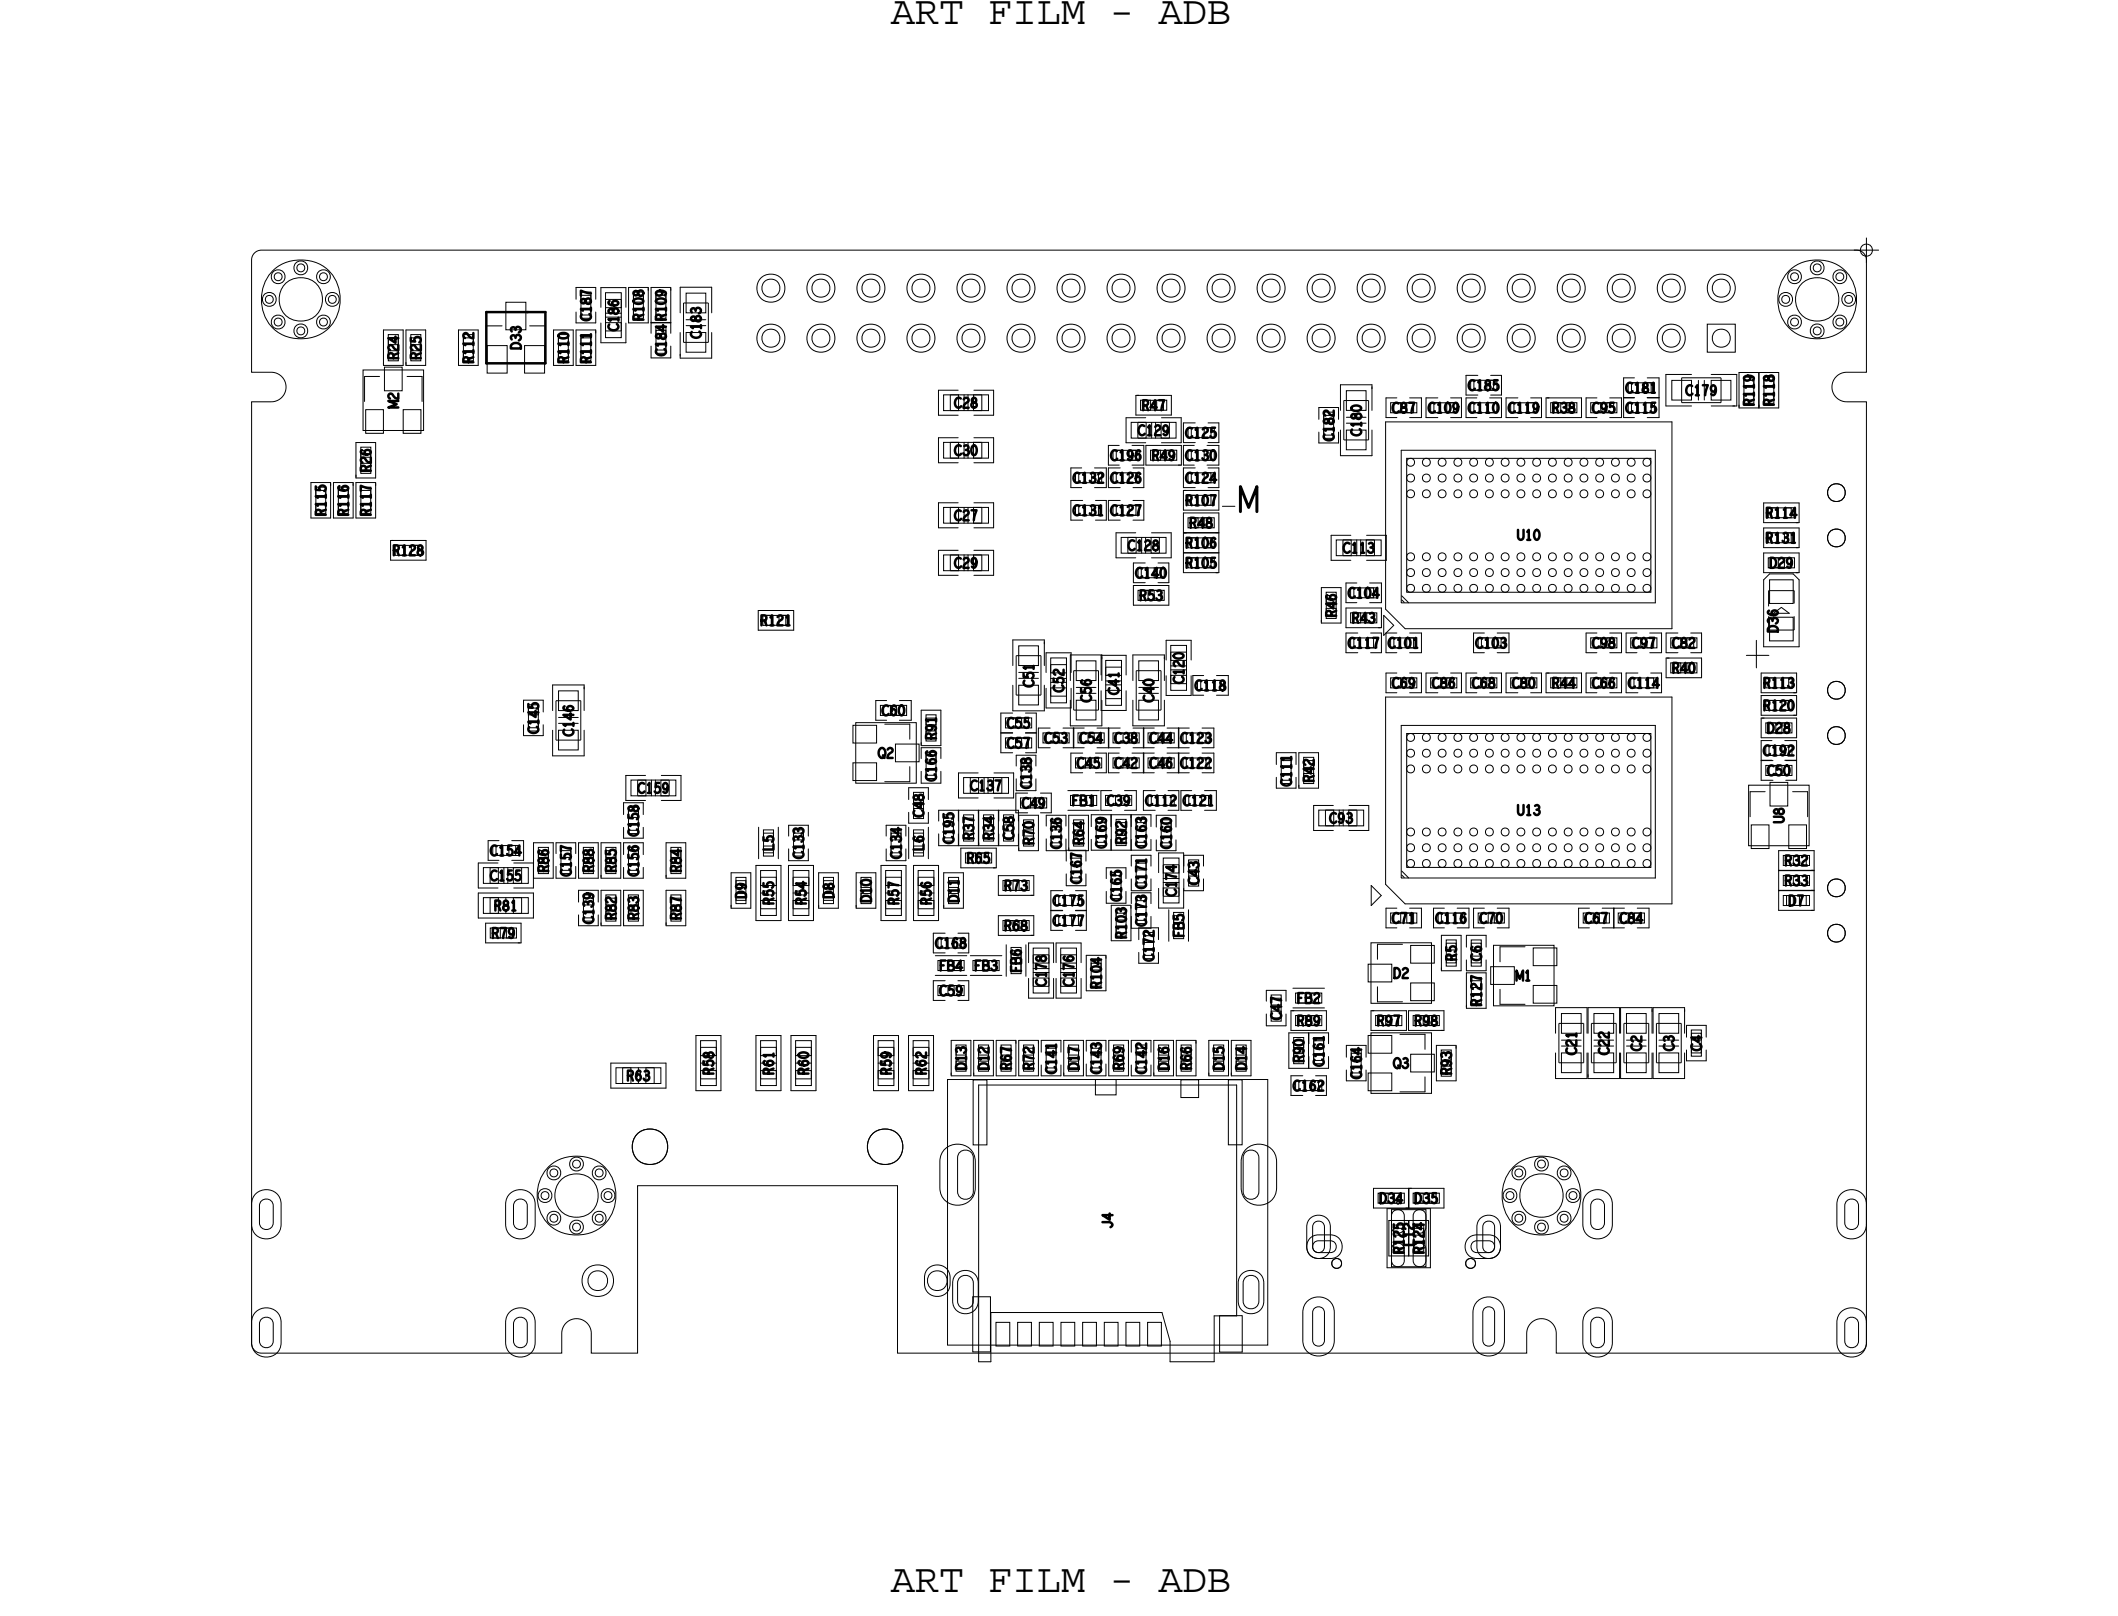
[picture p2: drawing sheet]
<svg xmlns="http://www.w3.org/2000/svg" width="108mm" height="82mm" viewBox="0 0 108 82" stroke-linecap="round" stroke-linejoin="round" font-family="sans-serif">
<defs><g id="words">
<g font-size="2.1">
<text x="45.2" y="1.2">ART FILM - ADB</text>
<text x="45.2" y="80.8">ART FILM - ADB</text>
</g>
<g font-size=".5">
<text x="26.4" y="17.7" transform="rotate(-90 26.4 17.7)">D33</text>
<text x="24" y="18.5" transform="rotate(-90 24 18.5)">R112</text>
<text x="28.9" y="18.5" transform="rotate(-90 28.9 18.5)">R110</text>
<text x="30" y="18.5" transform="rotate(-90 30 18.5)">R111</text>
<text x="78.8" y="21">R38</text>
<text x="89.1" y="20.6" transform="rotate(-90 89.1 20.6)">R119</text>
<text x="90.1" y="20.6" transform="rotate(-90 90.1 20.6)">R118</text>
<text x="16.5" y="26.2" transform="rotate(-90 16.5 26.2)">R115</text>
<text x="17.7" y="26.2" transform="rotate(-90 17.7 26.2)">R116</text>
<text x="18.8" y="26.2" transform="rotate(-90 18.8 26.2)">R117</text>
<text x="68.2" y="28.1">C113</text>
<text x="89.7" y="26.3">R114</text>
<text x="89.7" y="27.6">R131</text>
<text x="38.6" y="31.7">R121</text>
<text x="57.9" y="30.5">R53</text>
<text x="68.7" y="31.6">R43</text>
<text x="89.5" y="34.9">R113</text>
<text x="90.3" y="32.1" transform="rotate(-90 90.3 32.1)">D36</text>
<text x="47.5" y="37.6" transform="rotate(-90 47.5 37.6)">R91</text>
<text x="54.4" y="40.9">FB1</text>
<text x="65.6" y="39.9" transform="rotate(-90 65.6 39.9)">C111</text>
<text x="77" y="41.4">U13</text>
<text x="25.1" y="46.2">R81</text>
<text x="32.4" y="46.7" transform="rotate(-90 32.4 46.7)">R83</text>
<text x="39.3" y="45.9" transform="rotate(-90 39.3 45.9)">R55</text>
<text x="40.8" y="43.6" transform="rotate(-90 40.8 43.6)">C133</text>
<text x="40.9" y="45.9" transform="rotate(-90 40.9 45.9)">R54</text>
<text x="45.6" y="45.9" transform="rotate(-90 45.6 45.9)">R57</text>
<text x="47.3" y="45.9" transform="rotate(-90 47.3 45.9)">R56</text>
<text x="48.7" y="45.8" transform="rotate(-90 48.7 45.8)">D11</text>
<text x="49.4" y="42.6" transform="rotate(-90 49.4 42.6)">R37</text>
<text x="50.5" y="42.6" transform="rotate(-90 50.5 42.6)">R34</text>
<text x="51" y="45.2">R73</text>
<text x="57.2" y="47.7" transform="rotate(-90 57.2 47.7)">R103</text>
<text x="90.6" y="43.9">R32</text>
<text x="90.6" y="45">R33</text>
<text x="49.5" y="49.3">FB3</text>
<text x="31.8" y="54.9">R63</text>
<text x="36.2" y="54.6" transform="rotate(-90 36.2 54.6)">R58</text>
<text x="39.3" y="54.6" transform="rotate(-90 39.3 54.6)">R61</text>
<text x="41.1" y="54.6" transform="rotate(-90 41.1 54.6)">R60</text>
<text x="45.2" y="54.6" transform="rotate(-90 45.2 54.6)">R59</text>
<text x="47" y="54.6" transform="rotate(-90 47 54.6)">R62</text>
<text x="49.1" y="54.3" transform="rotate(-90 49.1 54.3)">D13</text>
<text x="70.8" y="54.2">Q3</text>
<text x="73.7" y="54.6" transform="rotate(-90 73.7 54.6)">R93</text>
<text x="70" y="61.1">D34</text>
</g>
</g></defs>
<!-- layer: Board Outline -->
<path d="M12.9 12.8l.4-.1h81.1l.3 .2 .1 .3v5.7h-1.1l-.4 .1-.3 .5 .1 .6a.75 .75 0 0 0 .7 .3h1v48l-.2 .2-.3 .1h-15.3v-1.1l-.1-.3-.5-.3-.5 .1a.75 .75 0 0 0-.4 .6v1h-31.9v-8.5h-13.2v8.5h-2.4v-1.1l-.1-.3-.5-.3-.5 .1a.75 .75 0 0 0-.4 .6v1h-15.2l-.3-.1-.2-.3v-47.9h1.1l.3-.1 .3-.5-.1-.6a.75 .75 0 0 0-.6-.3h-1v-5.7zM62.1 25.7h.6z" fill="none" stroke="#000" stroke-width=".05"/>
<!-- layer: Components -->
<g fill="none" stroke="#000" stroke-width=".05">
<path d="M18.4 18.8h3.1v3.1h-3.1zM18.5 19.1v1.3zM18.5 19.1h.8zM19.5 18.6h1zM19.5 18.4v.2zM19.5 16.8h1zM19.5 16.8v1.7zM19.7 17.2h.5v1h-.5zM20.5 16.8v1.8zM20.6 18.6h1zM20.6 18.4v.2zM20.6 16.8h1z"/>
<path d="M20.6 16.8v1.7zM20.7 19.1h.7zM20.9 17.2h.5v1h-.5zM21.4 19.1v1.3zM21.6 16.8v1.8zM23.3 18.6h1zM23.3 18.4v.2zM23.3 16.8h1zM23.3 16.8v1.7zM23.5 17.2h.5v1h-.5zM24.3 16.8v1.8zM24.7 16.5h.8z"/>
<path d="M24.7 16.5v.7zM26.9 16.5h.8zM27.7 16.5v.7zM28.1 18.6h1zM28.1 18.4v.2zM28.1 16.8h1zM28.1 16.8v1.7zM28.4 17.2h.5v1h-.5zM29.1 16.8v1.8zM29.3 18.6h1zM29.3 16.4h1zM29.3 14.6h1z"/>
<path d="M29.3 16.8h1zM29.3 16.8v1.8zM29.3 15.8v.6zM29.3 14.6v.6zM29.5 17.2h.5v1h-.5zM29.5 15h.5v1h-.5zM30.3 16.8v.1zM30.3 16.8v1.8zM30.3 15.8v.6zM30.3 14.6v.6zM30.5 14.6v1zM30.5 16.4v1z"/>
<path d="M30.5 14.6h1.3zM30.5 17.4h1.3zM30.7 15.2h.8zM30.7 16.1h.8zM30.7 15.9h.8zM30.7 16.8h.8zM30.7 15.2v1.6zM31.5 15.2v1.6zM31.8 14.6v1zM31.8 16.4v1zM31.9 16.4h1zM31.9 14.6h1z"/>
<path d="M31.9 14.6v1.8zM32.2 15h.5v1h-.5zM32.9 14.6v.1zM32.9 14.6v1.8zM33.1 16.4h1zM33.1 14.6h1zM33.1 14.6v1.8zM33.1 16.4v.5zM33.1 18.2h1zM33.1 17.6v.6zM33.3 15h.5v1h-.5zM33.3 16.8h.5v1h-.5z"/>
<path d="M34.1 14.6v.1zM34.1 14.6v1.8zM34.1 16.4v.5zM34.1 17.6v.6zM34.5 16.9v1.2zM34.5 14.6h1.6zM34.5 14.6v1.3zM34.5 18v.2zM34.5 18.2h1.6zM34.7 15.4h1.3zM34.7 17.4h1.3zM34.7 15.4v2z"/>
<path d="M34.8 16.2h1zM34.8 16.5h1zM36 15.4v2zM36.1 14.6v1.3zM36.1 16.9v1.3zM47.7 19.8h1zM47.7 19.8v1.3zM49.5 19.8h1zM50.5 19.8v1.3zM68.1 19.5h1.6zM68.1 19.5v1.3zM69.7 19.5v.2z"/>
<path d="M69.7 19.6v1.2zM74.4 19.1h.6zM74.4 19.1v1zM74.8 19.3h1v.5h-1zM75.7 19.1h.5zM76.2 19.1v1zM82.4 19.2h.6zM82.4 19.2v1zM82.8 19.4h1v.5h-1zM83.6 19.2h.6zM84.2 19.2v1zM84.6 19h1.3z"/>
<path d="M84.6 19v1.6zM85.4 19.2v1.2zM85.4 19.2h2zM86.2 19.3v1zM86.5 19.3v1zM86.9 19h1.3zM87.4 19.2v1.2zM88.2 19v1.6zM88.3 18.9h1zM88.3 18.9v1.8zM88.6 19.3h.5v1h-.5zM89.3 18.9v1.8z"/>
<path d="M89.3 18.9h1zM89.6 19.3h.5v1h-.5zM90.3 18.9v1.8zM15.8 26.3h1zM15.8 24.5h1zM15.8 24.5v1.8zM16 24.9h.5v1h-.5zM16.8 24.5v.1zM16.8 24.5v1.8zM16.9 26.3h1zM16.9 24.5h1zM16.9 24.5v1.8z"/>
<path d="M17.2 24.9h.5v1h-.5zM17.9 24.5v.1zM17.9 24.5v1.8zM18.1 24.3h1zM18.1 26.3h1zM18.1 24.1v.2zM18.1 22.5h1zM18.1 22.5v1.7zM18.1 24.5h1zM18.1 24.5v1.8zM18.3 22.9h.5v1h-.5zM18.3 24.9h.5v1h-.5z"/>
<path d="M19.1 22.5v1.8zM19.1 24.5v.1zM19.1 24.5v1.8zM19.8 27.4h.2zM19.8 27.4v1zM19.8 28.4h1.8zM19.9 27.4h1.7zM20.2 27.7h1v.5h-1zM21.6 27.4v1zM26.6 37.3h1zM26.6 35.5h1zM26.6 36.8v.5z"/>
<path d="M26.6 35.5v.6zM26.8 35.9h.5v1h-.5zM27.6 36.8v.5zM27.6 35.5v.6zM28.1 34.8h1.6zM28.1 34.8v1.3zM28.1 37.1v1.3zM28.1 38.4h1.6zM28.2 35.6h1.3zM28.2 37.6h1.3zM28.2 35.6v2zM28.4 36.7h1z"/>
<path d="M28.4 36.4h1zM29.5 35.6v2zM29.7 34.8v.2zM29.7 37.1v1.3zM29.7 34.9v1.2zM31.8 39.4h1zM31.8 39.4v1.2zM32.4 39.6v.8zM32.4 39.6h1.6zM33.1 39.6v.8zM33.3 39.6v.8zM33.6 39.4h1z"/>
<path d="M34 39.6v.8zM34.6 39.4v1.2zM38.5 31h.2zM38.5 31v1zM38.5 32h1.8zM38.6 31h1.7zM38.9 31.2h1v.5h-1zM40.3 31v1zM43.5 36.7h3v3.1h-3zM44.5 35.6h.5zM44.5 35.6v1zM44.5 36.6h.5z"/>
<path d="M44.9 35.8h1v.5h-1zM44.9 36.8h1.3zM44.9 39.7h1.3zM45.7 35.6h.6zM45.7 36.6h.6zM46.1 40h1zM46.1 40v.6zM46.2 36.8v.7zM46.2 38.9v.8zM46.3 35.6v1zM46.8 37.9h1zM46.8 37.7v.2z"/>
<path d="M46.8 36.1h1zM46.8 36.1v1.7zM46.8 38h1zM46.8 38v.5zM46.8 39.8h1zM46.8 39.2v.6zM47 36.5h.5v1h-.5zM47 38.4h.5v1h-.5zM47.1 40v.6zM47.7 23.5h1zM47.7 29.2h1zM47.7 21.1h1z"/>
<path d="M47.7 26.8h1zM47.7 22.2h1zM47.7 22.2v1.3zM47.7 27.9h1zM47.7 27.9v1.3zM47.7 25.5h1zM47.7 25.5v1.3zM47.8 36.1v1.8zM47.8 38v.5zM47.8 39.2v.6zM48.3 22.5v.8zM48.3 23.3h1.6z"/>
<path d="M48.3 28.2v.8zM48.3 29h1.6zM48.3 20v.8zM48.3 20.8h1.6zM48.3 25.8v.8zM48.3 26.6h1.6zM48.3 22.5h1.6zM48.3 28.2h1.6zM48.3 20h1.6zM48.3 25.8h1.6zM48.7 39.2h1zM48.7 39.2v1.3z"/>
<path d="M49 22.5v.8zM49 28.2v.8zM49 20v.8zM49 25.8v.8zM49.2 22.5v.8zM49.2 28.2v.8zM49.2 20v.8zM49.2 25.8v.8zM49.3 39.5v.8zM49.3 39.5h1.6zM49.5 22.2h1zM49.5 27.9h1z"/>
<path d="M49.5 25.5h1zM49.5 23.5h1zM49.5 29.2h1zM49.5 21.1h1zM49.5 26.8h1zM49.9 22.5v.8zM49.9 28.2v.8zM49.9 20v.8zM49.9 25.8v.8zM50 39.5v.8zM50.2 39.5v.8zM50.5 22.2v1.3z"/>
<path d="M50.5 27.9v1.3zM50.5 25.5v1.3zM50.5 39.2h1zM50.8 37.2h.6zM50.8 36.2h.6zM50.8 38.2h.6zM50.8 37.2v1zM50.8 36.2v1zM50.9 39.5v.8zM51.2 37.5h1v.5h-1zM51.2 36.5h1v.5h-1zM51.4 32.5h1.6z"/>
<path d="M51.4 32.5v1.3zM51.4 34.8v1.3zM51.4 36.1h1.6zM51.5 39.2v1.3zM51.6 33.3h1.3zM51.6 35.3h1.3zM51.6 33.3v2zM51.6 38.3h1zM51.6 38.3v.6zM51.6 39.5v.6zM51.7 34.4h1zM51.7 34.1h1z"/>
<path d="M51.9 38.7h.5v1h-.5zM52.1 37.2h.5zM52.1 36.2h.5zM52.1 38.2h.5zM52.6 38.3v.6zM52.6 39.5v.6zM52.6 37.2v1zM52.6 36.2v1zM52.7 37h.6zM52.7 38h.6zM52.7 37v1zM52.9 33.3v2z"/>
<path d="M53 32.5v.2zM53 34.8v1.3zM53 32.6v1.2zM53.1 34.9v1zM53.1 33.1v1zM53.1 35.9h1.3zM53.1 33.1h1.3zM53.1 37.2h1v.5h-1zM53.4 33.7h.8zM53.4 34.6h.8zM53.4 34.4h.8zM53.4 35.3h.8z"/>
<path d="M53.4 33.7v1.6zM54 38h.5zM54 37h.5zM54.2 33.7v1.6zM54.4 33.3h1.6zM54.4 33.3v1.3zM54.4 35.6v1.3zM54.4 36.9h1.6zM54.4 38.2h.6zM54.4 25.4h.6zM54.4 24.8h.5zM54.4 39.2h.6z"/>
<path d="M54.4 38.2v1zM54.4 23.8h.5zM54.4 23.8v1zM54.4 26.4h.6zM54.4 25.4v1zM54.4 34.9v1zM54.4 33.1v1zM54.5 38h.6zM54.5 37h.6zM54.5 37v1zM54.5 34.1h1.3zM54.5 36.1h1.3z"/>
<path d="M54.5 34.1v2zM54.7 35.2h1zM54.7 34.9h1zM54.8 38.5h1v.5h-1zM54.8 24h1v.5h-1zM54.8 25.7h1v.5h-1zM54.9 37.2h1v.5h-1zM55.6 23.8h.6zM55.6 24.8h.6zM55.6 38.2h.6zM55.6 25.4h.6zM55.6 39.2h.6z"/>
<path d="M55.6 26.4h.6zM55.7 37h.6zM55.7 38h.6zM55.8 34.1v2zM55.9 35.1v1zM55.9 33.3v1zM55.9 36.1h1.3zM55.9 33.3h1.3zM56 33.3v.2zM56 35.6v1.3zM56 33.4v1.2zM56.1 33.9h.8z"/>
<path d="M56.1 34.8h.8zM56.1 34.6h.8zM56.1 35.5h.8zM56.1 33.9v1.6zM56.2 38.2v1zM56.2 23.8v1zM56.2 25.4v1zM56.3 37h.6zM56.3 25.4h.6zM56.3 23.8h.6zM56.3 38.2h.5zM56.3 38.2v1z"/>
<path d="M56.3 38h.6zM56.3 37v1zM56.3 22.6h.5zM56.3 22.6v1zM56.3 26.4h.6zM56.3 25.4v1zM56.3 24.8h.6zM56.3 23.8v1zM56.3 39.2h.5zM56.3 23.6h.5zM56.7 27.1h1zM56.7 28.3h1z"/>
<path d="M56.7 27.1v1.2zM56.7 38.5h1v.5h-1zM56.7 37.2h1v.5h-1zM56.7 22.9h1v.5h-1zM56.7 25.7h1v.5h-1zM56.7 24h1v.5h-1zM56.9 33.9v1.6zM57.2 21.2h1zM57.2 22.5h1zM57.2 21.2v1.3zM57.2 35.1v1zM57.2 33.3v1z"/>
<path d="M57.3 28.1h1.6zM57.3 27.3v.8zM57.3 27.3h1.6zM57.5 38.2h.6zM57.5 22.6h.6zM57.5 39.2h.6zM57.5 23.6h.6zM57.5 33.3h1.6zM57.5 33.3v1.3zM57.5 35.6v1.3zM57.5 36.9h1.6zM57.5 37h.6z"/>
<path d="M57.5 25.4h.6zM57.5 23.8h.6zM57.5 38h.6zM57.5 26.4h.6zM57.5 24.8h.6zM57.6 28.6h.6zM57.6 29.7h.1zM57.6 29.7v1zM57.6 29.6h.6zM57.6 28.6v1zM57.6 30.7h1.8zM57.6 29.7h1.8z"/>
<path d="M57.7 20.1h.1zM57.7 20.1v1zM57.7 21.1h1.8zM57.7 34.1h1.3zM57.7 36.1h1.3zM57.7 34.1v2zM57.7 20.1h1.8zM57.8 22.2h1.6zM57.8 21.4v.8zM57.8 21.4h1.6zM57.8 35.2h1zM57.8 34.9h1z"/>
<path d="M58 30h1v.5h-1zM58 28.8h1v.5h-1zM58 27.3v.8zM58.1 39.2h.5zM58.1 38h.5zM58.1 38.2h.5zM58.1 38.2v1zM58.1 37h.5zM58.1 37v1zM58.1 20.3h1v.5h-1zM58.1 22.6v1zM58.1 25.4v1z"/>
<path d="M58.1 23.8v1zM58.2 27.3v.8zM58.2 23.6h1.7zM58.2 22.6h1.8zM58.2 22.6v1zM58.5 38.5h1v.5h-1zM58.5 37.2h1v.5h-1zM58.5 28.3h1zM58.5 27.1h1zM58.5 21.4v.8zM58.6 22.9h1v.5h-1zM58.7 21.4v.8z"/>
<path d="M58.8 28.6h.6zM58.8 29.6h.6zM58.9 27.3v.8zM59 34.1v2zM59 22.5h1zM59 21.2h1zM59.1 33.3v.2zM59.1 35.6v1.3zM59.1 33.4v1.2zM59.2 34.3v1zM59.2 32.5v1zM59.2 35.3h1.3z"/>
<path d="M59.2 32.5h1.3zM59.3 38.2h.6zM59.3 37h.6zM59.3 39.2h.6zM59.3 38h.6zM59.4 29.7v1zM59.4 28.6v1zM59.4 21.4v.8zM59.4 33.1h.8zM59.4 34h.8zM59.4 33.8h.8zM59.5 34.7h.8z"/>
<path d="M59.5 33.1v1.6zM59.5 27.1v1.2zM59.5 20.1v1zM59.8 23.6h.2zM59.8 37h.6zM59.8 37v1zM59.8 38.2h.6zM59.8 38.2v1zM59.8 38h.6zM59.8 39.2h.6zM59.9 38.2v1zM59.9 37v1z"/>
<path d="M60 21.2v1.3zM60 22.6v1zM60.1 27h1.7zM60.1 29.1h1.7zM60.1 21.5h.6zM60.1 23.8h.6zM60.1 26h1.8zM60.1 26v1zM60.1 24.9h.1zM60.1 24.9v1zM60.1 27.1h.1zM60.1 27.1v1z"/>
<path d="M60.1 28.1h1.8zM60.1 28.1v1zM60.1 22.6h.5zM60.1 22.6v1zM60.1 22.5h.6zM60.1 21.5v1zM60.1 24.8h.6zM60.1 23.8v1zM60.1 23.6h.5zM60.1 25.9h1.8zM60.1 24.9h1.8zM60.1 27.1h1.8z"/>
<path d="M60.2 37.2h1v.5h-1zM60.2 38.5h1v.5h-1zM60.2 33.1v1.6zM60.5 34.3v1zM60.5 32.5v1zM60.5 26.3h1v.5h-1zM60.5 25.2h1v.5h-1zM60.5 27.3h1v.5h-1zM60.5 28.3h1v.5h-1zM60.5 22.9h1v.5h-1zM60.5 21.7h1v.5h-1zM60.5 24h1v.5h-1z"/>
<path d="M60.6 35.3h.5zM60.6 34.3h.5zM60.6 34.3v1zM61 34.5h1v.5h-1zM61 37h.6zM61 38.2h.6zM61 38h.6zM61 39.2h.6zM61.3 22.6h.6zM61.3 23.6h.6zM61.3 21.5h.6zM61.3 23.8h.6z"/>
<path d="M61.3 22.5h.6zM61.3 24.8h.6zM61.6 37v1zM61.6 38.2v1zM61.7 27h.2zM61.7 29.1h.2zM61.8 34.3h.6zM61.8 35.3h.6zM61.9 26v1zM61.9 24.9v1zM61.9 27.1v1zM61.9 28.1v1z"/>
<path d="M61.9 22.6v1zM61.9 21.5v1zM61.9 23.8v1zM62.4 34.3v1zM64.8 38.2h1zM64.8 39.5v.5zM64.8 38.2v.6zM65.1 38.6h.5v1h-.5zM65.8 39.5v.5zM65.8 38.2v.6zM66 39.9v.1zM66 38.2h1z"/>
<path d="M66 38.2v1.8zM66.2 38.6h.5v1h-.5zM67 38.2v1.8zM67 22.5h1zM67 20.7h1zM67 21.9v.6zM67 20.7v.6zM67.1 31.6h1zM67.1 31.5v.1zM67.1 29.8h1zM67.1 29.8v1.8zM67.2 21.1h.5v1h-.5z"/>
<path d="M67.3 30.2h.5v1h-.5zM67.6 27.2h1zM67.6 28.4h1zM67.6 27.2v1.2zM68 21.9v.6zM68 20.7v.6zM68.1 21.8v1.3zM68.1 23.1h1.6zM68.1 29.8v1.8zM68.2 28.2h1.6zM68.2 27.4v.8zM68.2 27.4h1.6z"/>
<path d="M68.2 20.3h1.3zM68.2 22.3h1.3zM68.2 20.3v2zM68.3 31.9h1.8zM68.3 32.1h.6zM68.3 30.9h1.8zM68.3 30.9v1zM68.3 33.1h.6zM68.3 32.1v1zM68.3 29.6h.6zM68.3 29.6v1zM68.3 30.6h.6z"/>
<path d="M68.4 21.5h1zM68.4 21.2h1zM68.7 31.1h1v.5h-1zM68.7 32.4h1v.5h-1zM68.7 29.8h1v.5h-1zM68.9 27.4v.8zM69.1 27.4v.8zM69.4 28.4h1zM69.4 27.2h1zM69.5 20.3v2zM69.5 29.6h.6zM69.5 30.6h.6z"/>
<path d="M69.6 33.1h.5zM69.6 32.1h.5zM69.7 21.8v1.3zM69.8 27.4v.8zM70 31.9h.1zM70.1 30.9v1zM70.1 32.1v1zM70.1 29.6v1zM70.3 31.2l.5 .5zM70.3 31.2v1.1zM70.3 32.3l.5-.6zM70.4 30.9l1 1z"/>
<path d="M70.4 35.4v9.5zM70.4 35.4h14.5zM70.4 21.4v9.5zM70.4 21.4h14.5zM70.4 21.2h.5zM70.4 35.2h.5zM70.4 33.1h.5zM70.4 20.2h.5zM70.4 20.2v1zM70.4 34.2h.5zM70.4 34.2v1zM70.4 32.1h.5z"/>
<path d="M70.4 32.1v1zM70.4 27.2v1.2zM70.8 20.5h1v.5h-1zM70.8 34.4h1v.5h-1zM70.8 32.4h1v.5h-1zM71.2 36.8v7.8zM71.2 22.9v7.7zM71.2 30.6h.1M71.2 36.8h12.9zM71.2 22.9h12.9zM71.2 30.6h12.9zM71.2 30.5l.1 .1z"/>
<path d="M71.2 30.3l.3 .3zM71.4 31.9h13.5zM71.4 37.2h12.4v6.8h-12.4zM71.4 23.3h12.4v6.8h-12.4zM71.5 30.6h.1M71.6 20.2h.6zM71.6 34.2h.6zM71.6 32.1h.6zM71.6 21.2h.6zM71.6 35.2h.6zM71.6 33.1h.6zM72.2 20.2v1z"/>
<path d="M72.2 34.2v1zM72.2 32.1v1zM72.4 34.2h.6zM72.4 20.2h.6zM72.4 35.2h.6zM72.4 34.2v1zM72.4 21.2h.6zM72.4 20.2v1zM72.8 34.4h1v.5h-1zM72.8 20.5h1v.5h-1zM73.7 34.2h.5zM73.7 20.2h.5z"/>
<path d="M73.7 35.2h.5zM73.7 21.2h.5zM74.2 34.2v1zM74.2 20.2v1zM74.4 34.2h.6zM74.4 34.2v1zM74.4 20.1h.6zM74.4 20.2h.6zM74.4 20.2v1zM74.4 35.2h.6zM74.4 21.2h.6zM74.8 32.1h.6z"/>
<path d="M74.8 32.1v1zM74.8 33.1h.6zM74.8 34.4h1v.5h-1zM74.8 20.5h1v.5h-1zM75.2 32.4h1v.5h-1zM75.6 34.2h.6zM75.6 20.2h.6zM75.6 35.2h.6zM75.6 21.2h.6zM75.7 20.1h.5zM76 32.1h.6zM76 33.1h.6z"/>
<path d="M76.2 34.2v1zM76.2 20.2v1zM76.5 34.2h.6zM76.5 20.2h.6zM76.5 35.2h.6zM76.5 34.2v1zM76.5 21.2h.6zM76.5 20.2v1zM76.6 32.1v1zM76.9 34.4h1v.5h-1zM76.9 20.5h1v.5h-1zM77.7 34.2h.6z"/>
<path d="M77.7 20.2h.6zM77.7 35.2h.6zM77.7 21.2h.6zM78.3 34.2v1zM78.3 20.2v1zM78.5 34.2h.2zM78.5 34.2v1zM78.5 20.2h.2zM78.5 20.2v1zM78.5 35.2h1.8zM78.5 21.2h1.8zM78.6 34.2h1.7z"/>
<path d="M78.6 20.2h1.7zM78.9 34.4h1v.5h-1zM78.9 20.5h1v.5h-1zM80.3 34.2v1zM80.3 20.2v1zM80.5 33.1h.6zM80.5 21.2h.6zM80.5 35.2h.6zM80.5 32.1h.6zM80.5 32.1v1zM80.5 20.2h.6zM80.5 20.2v1z"/>
<path d="M80.5 34.2h.6zM80.5 34.2v1zM80.9 32.4h1v.5h-1zM80.9 20.5h1v.5h-1zM80.9 34.4h1v.5h-1zM81.7 32.1h.6zM81.7 20.2h.6zM81.7 34.2h.6zM81.7 33.1h.6zM81.7 21.2h.6zM81.7 35.2h.6zM82.3 32.1v1z"/>
<path d="M82.3 20.2v1zM82.3 34.2v1zM82.4 20.2h.6zM82.4 20.2v1zM82.4 21.2h.6zM82.6 34.2h.6zM82.6 32.1h.5zM82.6 32.1v1zM82.6 35.2h.6zM82.6 34.2v1zM82.6 33.1h.5zM82.8 20.5h1v.5h-1z"/>
<path d="M83 32.4h1v.5h-1zM83 34.4h1v.5h-1zM83.6 20.2h.6zM83.6 21.2h.6zM83.8 32.1h.6zM83.8 33.1h.6zM83.8 34.2h.6zM83.8 35.2h.6zM84.1 36.8v7.8zM84.1 22.9v7.7zM84.2 20.2v1zM84.4 32.1v1z"/>
<path d="M84.4 34.2v1zM84.6 20.6h1.3zM84.6 32.1h.6zM84.6 33.4h.2zM84.6 33.4v1zM84.6 33.1h.6zM84.6 32.1v1zM84.6 34.4h1.8zM84.7 33.4h1.7zM84.9 35.4v10.5zM84.9 21.4v10.5zM85 33.7h1v.5h-1z"/>
<path d="M85 32.4h1v.5h-1zM85.4 20.4h2zM85.9 33.1h.5zM85.9 32.1h.5zM86.4 33.4v1zM86.4 32.1v1zM86.9 20.6h1.2zM88 20.6h.2zM88.3 20.7h1zM88.3 20.6v.1zM88.7 33.3h1.1zM88.8 39.9h3.1v3h-3.1z"/>
<path d="M89.2 32.5v1.4zM89.3 20.7h1zM89.3 20.6v.1zM89.4 36.3h1.8zM89.4 35.2h1.8zM89.4 38.6h.6zM89.4 35.3h1.8zM89.4 35.3v1zM89.4 34.2h1.8zM89.4 34.2v1zM89.4 36.5h.2zM89.4 36.5v1z"/>
<path d="M89.4 39.6h.6zM89.4 38.6v1zM89.4 37.6h.6zM89.4 37.6v1zM89.4 37.5h1.8zM89.5 36.5h1.7zM89.6 27.8h1.7zM89.6 26.5h1.7zM89.6 29.1h1.7zM89.6 26.8h1.8zM89.6 26.8v1zM89.6 25.5h1.8z"/>
<path d="M89.6 25.5v1zM89.6 32.8h1.8zM89.6 29.4v3.4zM89.6 28.1h1.8zM89.6 28.1v1zM89.8 30h1.3zM89.8 30v.8zM89.8 32h1.3zM89.8 35.6h1v.5h-1zM89.8 34.4h1v.5h-1zM89.8 36.7h1v.5h-1zM89.8 38.9h1v.5h-1z"/>
<path d="M89.8 37.9h1v.5h-1zM89.9 29.1h1.2zM89.9 29.1l-.3 .3zM90 27.1h1v.5h-1zM90 25.8h1v.5h-1zM90 28.3h1v.5h-1zM90.1 31.1h.8zM90.5 30.8l.4 .3zM90.6 37.6h.6zM90.6 38.6h.6zM90.7 38.6h.5zM90.7 39.6h.5z"/>
<path d="M91.1 29.1l.3 .3zM91.1 36.3h.1zM91.1 35.2h.1zM91.1 31.3v.7zM91.1 30v.6zM91.2 27.8h.2zM91.2 26.5h.2zM91.2 29.1h.2zM91.2 35.3v1zM91.2 34.2v1zM91.2 36.5v1zM91.2 38.6v1z"/>
<path d="M91.2 37.6v1zM91.4 26.8v1zM91.4 25.5v1zM91.4 29.4v3.4zM91.4 28.1v1zM24.3 45.1h1zM24.3 45.3h2.8zM24.3 46.6h2.8zM24.3 45.3v1.3zM24.3 43.8h1zM24.3 43.8v1.3zM24.7 47.9h1.7z"/>
<path d="M24.7 46.9h1.8zM24.7 46.9v1zM24.8 42.7h.5zM24.8 42.7v1zM24.8 43.7h.5zM24.9 45.6v.8zM24.9 46.4h1.6zM24.9 44v.9zM24.9 44.9h1.6zM24.9 45.6h1.6zM24.9 44h1.6zM25.1 47.1h1v.5h-1z"/>
<path d="M25.2 42.9h1v.5h-1zM25.6 44v.9zM25.7 45.6v.2zM25.8 44v.9zM26 42.7h.6zM26 43.7h.6zM26.1 43.8h1zM26.1 45.1h1zM26.3 47.9h.2zM26.5 46.9v1zM26.5 45.6v.8zM26.5 44v.9z"/>
<path d="M26.6 42.7v1zM27.1 45.3v1.3zM27.1 43.8v1.3zM27.1 44.6h1zM27.1 44.4v.2zM27.1 42.8h1zM27.1 42.8v1.7zM27.3 43.2h.5v1h-.5zM28.1 42.8v1.8zM28.2 42.8h1zM28.2 42.8v.5zM28.2 44.6h1z"/>
<path d="M28.2 44v.6zM28.5 43.2h.5v1h-.5zM29.2 42.8v.5zM29.2 44v.6zM29.4 44.6h1zM29.4 47h1zM29.4 45.2h1zM29.4 44.4v.2zM29.4 42.8h1zM29.4 42.8v1.7zM29.4 46.5v.5zM29.4 45.2v.6z"/>
<path d="M29.6 43.2h.5v1h-.5zM29.6 45.6h.5v1h-.5zM30.4 42.8v1.8zM30.4 46.5v.5zM30.4 45.2v.6zM30.5 44.6h1zM30.5 47h1zM30.5 44.4v.2zM30.5 42.8h1zM30.5 42.8v1.7zM30.5 46.9v.1zM30.5 45.2h1z"/>
<path d="M30.5 45.2v1.8zM30.8 43.2h.5v1h-.5zM30.8 45.6h.5v1h-.5zM31 54h2.8zM31 55.2h2.8zM31 54v1.2zM31.5 42.8v1.8zM31.5 45.2v1.8zM31.6 54.2v.8zM31.6 55h1.6zM31.6 54.2h1.6zM31.7 47h1z"/>
<path d="M31.7 42.6h1zM31.7 40.8h1zM31.7 44.6h1zM31.7 42.8h1zM31.7 46.9v.1zM31.7 45.2h1zM31.7 45.2v1.8zM31.7 42v.6zM31.7 40.8v.6zM31.7 44v.6zM31.7 42.8v.6zM31.8 40.6h1z"/>
<path d="M31.9 45.6h.5v1h-.5zM31.9 41.2h.5v1h-.5zM31.9 43.2h.5v1h-.5zM32.4 40.4h1.6zM32.4 54.2v.2zM32.7 45.2v1.8zM32.7 42v.6zM32.7 40.8v.6zM32.7 44v.6zM32.7 42.8v.6zM33.2 54.2v.8zM33.6 40.6h1z"/>
<path d="M33.8 54v1.2zM33.8 47h1zM33.8 44.6h1zM33.8 46.9v.1zM33.8 45.2h1zM33.8 45.2v1.8zM33.8 44.4v.2zM33.8 42.8h1zM33.8 42.8v1.7zM34.1 45.6h.5v1h-.5zM34.1 43.2h.5v1h-.5zM34.8 45.2v1.8z"/>
<path d="M34.8 42.8v1.8zM35.3 52.6h1.3zM35.3 55.4h1.3zM35.3 52.6v2.8zM35.6 53.2h.8zM35.6 54.8h.8zM35.6 53.2v1.6zM35.6 54h.2zM36.4 53.2v1.6zM36.6 52.6v2.8zM37.1 46.1h1zM37.1 46v.1z"/>
<path d="M37.1 44.3h1zM37.1 44.3v1.8zM37.4 44.7h.5v1h-.5zM38.1 44.3v1.8zM38.4 52.6h1.3zM38.4 43.9h1.3zM38.4 55.4h1.3zM38.4 52.6v2.8zM38.4 46.7h1.3zM38.4 43.9v2.8zM38.5 42v1.6zM38.6 53.2h.8z"/>
<path d="M38.6 44.5h.8zM38.6 54.8h.8zM38.6 53.2v1.6zM38.6 46.1h.8zM38.6 44.5v1.6zM38.6 54h.2zM38.6 45.3h.2zM38.8 42.3h.5v1h-.5zM39.4 53.2v1.6zM39.4 44.5v1.6zM39.5 42v1.6zM39.7 52.6v2.8z"/>
<path d="M39.7 43.9v2.8zM40 46.7h1.3zM40 43.9v2.8zM40 43.9h1.3zM40 41.9h1zM40 41.9v.5zM40 43.7h1zM40 43.1v.6zM40.2 55.4h1.2zM40.2 52.6v2.8zM40.2 52.6h1.2zM40.3 44.5h.8z"/>
<path d="M40.3 45.3h.2zM40.3 46.1h.8zM40.3 44.5v1.6zM40.3 42.3h.5v1h-.5zM40.4 53.2h.8zM40.4 54.8h.8zM40.4 53.2v1.6zM40.4 54h.2zM41 41.9v.5zM41 43.1v.6zM41.1 44.5v1.6zM41.2 53.2v1.6z"/>
<path d="M41.3 43.9v2.8zM41.4 52.6v2.8zM41.6 46.1h1zM41.6 46v.1zM41.6 44.3h1zM41.6 44.3v1.8zM41.8 44.7h.5v1h-.5zM42.6 44.3v1.8zM43.5 46.1h1zM43.5 46v.1zM43.5 44.3h1zM43.5 44.3v1.8z"/>
<path d="M43.7 44.7h.5v1h-.5zM44.4 52.6h1.2zM44.4 55.4h1.2zM44.4 52.6v2.8zM44.5 44.3v1.8zM44.6 53.2h.8zM44.6 54.8h.8zM44.6 53.2v1.6zM44.6 54h.2zM44.7 43.9h1.3zM44.7 46.7h1.3zM44.7 43.9v2.8z"/>
<path d="M45 44.5h.8zM45 46.1h.8zM45 44.5v1.6zM45 45.3h.2zM45 41.9h1zM45 41.9v.5zM45 43.7h1zM45 43.1v.6zM45.2 42.3h.5v1h-.5zM45.4 53.2v1.6zM45.6 52.6v2.8zM45.8 44.5v1.6z"/>
<path d="M46 41.9v.5zM46 43.1v.6zM46 43.9v2.8zM46.1 55.4h1.3zM46.1 52.6v2.8zM46.1 52.6h1.3zM46.1 41.8h1zM46.1 42v1.6zM46.1 41.2v.6zM46.4 53.2h.8zM46.4 54h.2zM46.4 54.8h.8z"/>
<path d="M46.4 53.2v1.6zM46.4 46.7h1.3zM46.4 43.9v2.8zM46.4 43.9h1.3zM46.4 42.3h.5v1h-.5zM46.4 40.4h.5v1h-.5zM46.6 44.5h.8zM46.6 45.3h.2zM46.6 46.1h.8zM46.6 44.5v1.6zM47.1 42v1.6zM47.1 41.2v.6z"/>
<path d="M47.2 53.2v1.6zM47.4 49.8h.6zM47.4 47.4h.6zM47.4 50.8h.6zM47.4 49.8v1zM47.4 48.4h.6zM47.4 47.4v1zM47.4 52.6v2.8zM47.4 44.5v1.6zM47.5 48.5h1.6zM47.5 49.5h1.6zM47.7 43.9v2.8z"/>
<path d="M47.7 41.1h1zM47.7 41.1v.6zM47.7 42.9h1zM47.7 42.3v.6zM47.8 48.8h1v.5h-1zM47.8 50h1v.5h-1zM47.8 47.6h1v.5h-1zM47.9 41.5h.5v1h-.5zM47.9 46.1h1zM47.9 46v.1zM47.9 44.3h1zM47.9 44.3v1.8z"/>
<path d="M48.1 54.8h16.3v13.5h-16.3zM48.2 44.7h.5v1h-.5zM48.3 54.6h1zM48.3 54.5v.1zM48.3 52.8h1zM48.3 52.8v1.8zM48.6 53.2h.5v1h-.5zM48.6 49.8h.6zM48.6 47.4h.6zM48.6 50.8h.6zM48.6 48.4h.6zM48.7 41.1v.6z"/>
<path d="M48.7 42.3v.6zM48.7 40.5h1zM48.7 42.9h1zM48.7 41.1h1zM48.7 41.1v1.8zM48.8 44.1h1.7zM48.8 43.1h1.8zM48.8 43.1v1zM48.9 44.3v1.8zM48.9 41.5h.5v1h-.5zM49.2 43.3h1v.5h-1zM49.2 49.8v1z"/>
<path d="M49.2 47.4v1zM49.3 40.3h1.6zM49.3 48.5h1.6zM49.3 49.5h1.6zM49.3 52.8v1.8zM49.4 54.6h1zM49.4 54.5v.1zM49.4 52.8h1zM49.4 52.8v1.8zM49.6 48.8h1v.5h-1zM49.7 41.1v.2zM49.7 41.2v1.7z"/>
<path d="M49.7 53.2h.5v1h-.5zM49.7 55.1v14zM49.7 55.1h13.1zM49.7 42.9h1zM49.7 42.8v.1zM49.7 41.1h1zM49.7 41.1v1.8zM49.9 41.5h.5v1h-.5zM50.4 44.1h.2zM50.4 52.8v1.8zM50.5 40.5h1zM50.6 54.6h1z"/>
<path d="M50.6 52.8h1zM50.6 52.8v1.8zM50.6 43.1v1zM50.7 45.5h1.7zM50.7 47.5h1.7zM50.7 44.5h1.8zM50.7 44.5v1zM50.7 46.5h1.8zM50.7 46.5v1zM50.7 41.1v1.8zM50.7 41.1h1zM50.7 41.1v.6z"/>
<path d="M50.7 42.9h1zM50.7 42.3v.6zM50.8 53.2h.5v1h-.5zM51 41.5h.5v1h-.5zM51.1 44.7h1v.5h-1zM51.1 46.7h1v.5h-1zM51.1 48v1.6zM51.3 48.3h.5v1h-.5zM51.6 40.3h.6zM51.6 41.3h.6zM51.6 40.3v1zM51.6 52.8v.2z"/>
<path d="M51.6 52.9v1.7zM51.6 40.1h1zM51.7 41.1v.6zM51.7 42.3v.6zM51.7 54.6h1zM51.7 43.2h1zM51.7 52.8h1zM51.7 52.8v1.8zM51.7 43v.2zM51.7 41.4h1zM51.7 41.4v1.7zM52 53.2h.5v1h-.5z"/>
<path d="M52 41.8h.5v1h-.5zM52 40.5h1v.5h-1zM52.1 48v1.6zM52.2 47.9h1.3zM52.2 47.9v1zM52.2 50.7h1.3zM52.2 49.7v1zM52.3 45.5h.2zM52.3 47.5h.2zM52.5 48.5h.8zM52.5 50.1h.8zM52.5 48.5v1.6z"/>
<path d="M52.5 49.2h.8zM52.5 49.4h.8zM52.5 44.5v1zM52.5 46.5v1zM52.7 52.8v.2zM52.7 52.9v1.7zM52.7 41.4v1.8zM52.8 40.3h.6zM52.8 41.3h.6zM52.9 54.6h1zM52.9 52.8h1zM52.9 54.1v.5z"/>
<path d="M52.9 52.8v.6zM53.1 53.2h.5v1h-.5zM53.1 41.4h1zM53.1 41.4v.5zM53.1 43.2h1zM53.1 42.6v.6zM53.3 48.5v1.6zM53.4 46.2h.6zM53.4 45.2h.6zM53.4 47.2h.6zM53.4 46.2v1zM53.4 45.2v1z"/>
<path d="M53.4 41.8h.5v1h-.5zM53.4 40.3v1zM53.5 47.9v1zM53.5 49.7v1zM53.6 47.9h1.3zM53.6 47.9v1zM53.6 50.7h1.3zM53.6 49.7v1zM53.8 46.5h1v.5h-1zM53.8 45.5h1v.5h-1zM53.9 48.5h.8zM53.9 50.1h.8z"/>
<path d="M53.9 48.5v1.6zM53.9 49.2h.8zM53.9 49.4h.8zM53.9 54.1v.5zM53.9 52.8v.6zM54 54.6h1zM54 54.5v.1zM54 52.8h1zM54 52.8v1.8zM54.1 41.4v.5zM54.1 42.6v.6zM54.1 43.2h1z"/>
<path d="M54.1 43.2v.5zM54.1 45h1zM54.1 44.4v.6zM54.2 40.1h1.6zM54.2 41.1h1.6zM54.3 53.2h.5v1h-.5zM54.3 43.2h1zM54.3 43v.2zM54.3 41.4h1zM54.3 41.4v1.7zM54.4 43.6h.5v1h-.5zM54.5 41.8h.5v1h-.5z"/>
<path d="M54.5 40.4h1v.5h-1zM54.6 46.2h.6zM54.6 45.2h.6zM54.6 47.2h.6zM54.7 48.5v1.6zM54.9 47.9v1zM54.9 49.7v1zM55 52.8v1.8zM55.1 43.2v.5zM55.1 44.4v.6zM55.2 50.3h1zM55.2 48.5h1z"/>
<path d="M55.2 48.5v1.8zM55.2 52.8h1zM55.2 52.8v.6zM55.2 54.6h1zM55.2 54v.6zM55.2 46.2v1zM55.2 45.2v1zM55.3 41.4v1.8zM55.4 48.9h.5v1h-.5zM55.4 53.2h.5v1h-.5zM55.4 43.2h1zM55.4 41.4h1z"/>
<path d="M55.4 42.6v.6zM55.4 41.4v.6zM55.7 41.8h.5v1h-.5zM55.9 40.1h.6zM55.9 40.1v1zM55.9 41.1h.6zM56.2 48.5v.2zM56.2 48.6v1.7zM56.2 52.8v.6zM56.2 54v.6zM56.2 44.1h1zM56.2 44.1v.5z"/>
<path d="M56.2 45.9h1zM56.2 45.3v.6zM56.3 54.6h1zM56.3 40.4h1v.5h-1zM56.3 52.8h1zM56.3 52.8v1.8zM56.4 42.6v.6zM56.4 41.4v.6zM56.4 44.5h.5v1h-.5zM56.4 43.2h1zM56.4 47.8h1zM56.4 41.4h1z"/>
<path d="M56.4 41.4v1.8zM56.4 46h1zM56.4 46v1.8zM56.6 53.2h.5v1h-.5zM56.7 41.8h.5v1h-.5zM56.7 46.4h.5v1h-.5zM57.1 40.1h.6zM57.1 41.1h.6zM57.2 44.1v.5zM57.2 45.3v.6zM57.3 52.8v.2zM57.3 52.9v1.7z"/>
<path d="M57.4 41.4v.1zM57.4 41.4v1.8zM57.4 46v.1zM57.4 46v1.8zM57.4 43.2h1zM57.4 41.4h1zM57.4 54.6h1zM57.4 52.8h1zM57.4 45.3h1zM57.4 45.3v.6zM57.4 47.1h1zM57.4 46.5v.6z"/>
<path d="M57.4 43.4h1zM57.4 43.4v.6zM57.4 45.2h1zM57.4 44.6v.6zM57.4 42.6v.6zM57.4 41.4v.6zM57.4 54.1v.5zM57.4 52.8v.6zM57.7 45.7h.5v1h-.5zM57.7 43.8h.5v1h-.5zM57.7 41.8h.5v1h-.5zM57.7 53.2h.5v1h-.5z"/>
<path d="M57.7 40.1v1zM57.8 47.1h1zM57.8 48.9h1zM57.8 47.1v.6zM57.8 48.4v.5zM58.1 40.1h.6zM58.1 41.1h.6zM58.1 40.1v1zM58.1 47.5h.5v1h-.5zM58.4 45.3v.6zM58.4 46.5v.6zM58.4 43.4v.6z"/>
<path d="M58.4 44.6v.6zM58.4 42.6v.6zM58.4 41.4v.6zM58.4 54.1v.5zM58.4 52.8v.6zM58.5 40.4h1v.5h-1zM58.6 54.6h1zM58.6 54.5v.1zM58.6 52.8h1zM58.6 52.8v1.8zM58.7 43.2h1zM58.7 41.4h1z"/>
<path d="M58.7 42.6v.6zM58.7 41.4v.6zM58.8 47.1v.6zM58.8 48.4v.5zM58.8 45.1v1zM58.8 43.3v1zM58.8 46.1h1.3zM58.8 43.3h1.3zM58.8 53.2h.5v1h-.5zM59 41.8h.5v1h-.5zM59.1 43.9h.8zM59.1 44.8h.8z"/>
<path d="M59.1 44.6h.8zM59.1 45.5h.8zM59.1 43.9v1.6zM59.3 40.1h.6zM59.3 41.1h.6zM59.3 46.2v1.6zM59.6 52.8v1.8zM59.6 46.5h.5v1h-.5zM59.7 42.6v.6zM59.7 41.4v.6zM59.7 54.6h1zM59.7 52.8h1z"/>
<path d="M59.7 52.8v1.8zM59.9 40.1v1zM59.9 43.9v1.6zM60 40.1h.5zM60 40.1v1zM60 41.1h.5zM60 53.2h.5v1h-.5zM60.1 45.1v1zM60.1 43.3v1zM60.1 43.4h1zM60.1 43.4v.6zM60.1 45.2h1z"/>
<path d="M60.1 44.6v.6zM60.3 46.2v1.6zM60.4 43.8h.5v1h-.5zM60.4 40.4h1v.5h-1zM60.7 52.8v.2zM60.7 52.9v1.7zM61.1 43.4v.6zM61.1 44.6v.6zM61.2 40.1h.6zM61.2 41.1h.6zM61.4 54.6h1zM61.4 54.5v.1z"/>
<path d="M61.4 52.8h1zM61.4 52.8v1.8zM61.6 53.2h.5v1h-.5zM61.8 40.1v1zM62.4 52.8v1.8zM62.5 54.6h1zM62.5 54.5v.1zM62.5 52.8h1zM62.5 52.8v1.8zM62.8 53.2h.5v1h-.5zM62.8 55.1v11.7zM63.5 52.8v1.8z"/>
<path d="M64.3 50.3h1zM64.3 50.3v.5zM64.3 52.1h1zM64.3 51.5v.6zM64.6 50.7h.5v1h-.5zM64.8 40h1zM65.3 50.3v.5zM65.3 51.5v.6zM65.4 54.2h1zM65.4 52.4h1zM65.4 52.4v1.8zM65.6 54.6h.6z"/>
<path d="M65.6 51.3h.1zM65.6 51.3v1zM65.6 55.6h.6zM65.6 54.6v1zM65.6 52.3h1.8zM65.6 51.3h1.8zM65.7 50.2h1.6zM65.7 51.2h1.6zM65.7 52.8h.5v1h-.5zM66 51.6h1v.5h-1zM66 40h1zM66 50.4h1v.5h-1z"/>
<path d="M66 54.9h1v.5h-1zM66.4 52.4v.2zM66.4 52.5v1.7zM66.5 52.4h1zM66.5 52.4v.6zM66.5 54.2h1zM66.5 53.6v.6zM66.7 40.9h1zM66.7 42.2h1zM66.7 40.9v1.3zM66.7 52.8h.5v1h-.5zM66.8 55.6h.6z"/>
<path d="M66.8 54.6h.6zM67.3 41.9h1.6zM67.3 41.1v.8zM67.3 41.1h1.6zM67.4 51.3v1zM67.4 54.6v1zM67.5 52.4v.6zM67.5 53.6v.6zM68 41.1v.8zM68.2 41.1v.8zM68.4 54.9h1zM68.4 53.1h1z"/>
<path d="M68.4 54.3v.6zM68.4 53.1v.6zM68.5 42.2h1zM68.5 40.9h1zM68.6 53.5h.5v1h-.5zM68.9 41.1v.8zM69.4 54.3v.6zM69.4 53.1v.6zM69.5 40.9v1.3zM69.6 52.4h3.1v3.1h-3.1zM69.6 47.9h3.1v3h-3.1zM69.6 51.3h.2z"/>
<path d="M69.6 51.3v1zM69.6 52.3h1.8zM69.6 45l.5 .5zM69.6 45v1zM69.7 51.3h1.7zM69.9 47.9h1.3zM69.9 50.1v.8zM69.9 50.9h1.3zM69.9 47.9v.8zM70 51.6h1v.5h-1zM70.1 45.5l-.5 .5zM70.4 44.9l1 1z"/>
<path d="M70.4 47.1h.5zM70.4 46.1h.5zM70.4 46.1v1zM70.8 46.4h1v.5h-1zM71.1 52.5h1.3zM71.1 55.4h1.3zM71.2 44.6h.1M71.2 44.6h12.9zM71.2 44.4l.1 .2zM71.2 44.2l.3 .4zM71.4 45.9h13.5zM71.4 51.3v1z"/>
<path d="M71.5 44.6h.1M71.5 52.3h1.8zM71.5 51.3h1.8zM71.5 51.3v1zM71.6 46.1h.6zM71.6 47.1h.6zM71.9 51.6h1v.5h-1zM72.2 46.1v1zM72.4 52.5v.8zM72.4 54.7v.7zM72.8 46.1h.5zM72.8 46.1v1z"/>
<path d="M72.8 47.1h.5zM72.9 54.9h1zM72.9 53.1h1zM72.9 53.1v1.8zM73.2 52.3h.1zM73.2 53.5h.5v1h-.5zM73.2 49.3h1zM73.2 46.4h1v.5h-1zM73.2 49.1v.2zM73.2 47.5h1zM73.2 47.5v1.7zM73.3 51.3v1z"/>
<path d="M73.4 47.9h.5v1h-.5zM73.9 53.1v.1zM73.9 53.1v1.8zM74 46.1h.6zM74 47.1h.6zM74.2 47.5v1.8zM74.5 51.2h1zM74.5 47.5h1zM74.5 49.3h1zM74.5 51v.2zM74.5 49.4h1zM74.5 49.4v1.7z"/>
<path d="M74.5 47.5v.6zM74.5 48.7v.6zM74.6 46.1v1zM74.7 49.8h.5v1h-.5zM74.7 47.9h.5v1h-.5zM74.8 46.1h.6zM74.8 46.1v1zM74.8 47.1h.6zM75.2 46.4h1v.5h-1zM75.5 49.4v1.8zM75.5 47.5v.6zM75.5 48.7v.6z"/>
<path d="M75.8 48h3.1v3.1h-3.1zM76 46.1h.6zM76 47.1h.6zM76.2 48.1h1.2zM76.2 50.2v.8zM76.2 51h1.2zM76.2 48.1v.7zM76.6 46.1v1zM79 54.6v.2zM79 51.2h1.6zM79 51.2v1.3zM79 53.5v1.2z"/>
<path d="M79 54.8h1.6zM79.2 52h1.2zM79.2 54h1.2zM79.2 52v2zM79.3 52.8h1zM79.3 53.1h1zM80.2 47.1h.5zM80.2 46.1h.5zM80.2 46.1v1zM80.4 52v2zM80.6 46.4h1v.5h-1zM80.6 53.5v1.3z"/>
<path d="M80.6 51.2v1.3zM80.6 54.6v.2zM80.6 51.2h1.6zM80.6 53.5v1.2zM80.6 54.8h1.6zM80.8 52h1.3zM80.8 54h1.3zM80.8 52v2zM80.9 52.8h1zM80.9 53.1h1zM81.4 46.1h.6zM81.4 47.1h.6z"/>
<path d="M81.9 46.1h.6zM81.9 46.1v1zM81.9 47.1h.6zM82 46.1v1zM82.1 52v2zM82.2 53.5v1.3zM82.2 51.2v1.3zM82.3 51.2h1.6zM82.3 51.2v1.3zM82.3 53.5v1.3zM82.3 54.8h1.6zM82.3 46.4h1v.5h-1z"/>
<path d="M82.5 52h1.2zM82.5 54h1.2zM82.5 52v2zM82.6 53.1h1zM82.6 52.8h1zM83.1 46.1h.6zM83.1 47.1h.6zM83.7 52v2zM83.7 46.1v1zM83.9 51.2v.2zM83.9 53.5v1.3zM83.9 51.3v1.2z"/>
<path d="M83.9 51.2h1.6zM83.9 51.2v1.3zM83.9 54.8h1.6zM84.1 52h1.3zM84.1 54h1.3zM84.1 52v2zM84.2 53.1h1zM84.2 52.8h1zM85.4 52v2zM85.5 51.2v.2zM85.5 53.5v1.3zM85.5 51.3v1.2z"/>
<path d="M85.6 53.9h1zM85.6 52.1h1zM85.6 53.3v.6zM85.6 52.1v.6zM85.9 52.5h.5v1h-.5zM86.6 53.3v.6zM86.6 52.1v.6zM88.9 40.2v1.3zM88.9 40.2h.7zM90.3 45.2h1.8zM90.3 44.2h1.8zM90.3 46.2h1.8z"/>
<path d="M90.3 44.2v1zM90.3 43.2h1.8zM90.3 43.2v1zM90.3 45.2v1zM90.7 44.5h1v.5h-1zM90.7 43.4h1v.5h-1zM90.7 45.5h1v.5h-1zM91 40.2h.8zM91.8 40.2v1.3zM92 45.2h.1zM92 44.2h.1zM92 46.2h.1z"/>
<path d="M92.1 44.2v1zM92.1 43.2v1zM92.1 45.2v1zM49.7 69.1h.6zM50.3 66.6v2.5zM50.3 66.6h8.7zM59 66.6l.4 1.5zM59.4 68.1v1zM59.4 69.1h2.3zM61.7 66.8h1.1zM61.7 66.8v2.3zM69.7 61.3h1.8z"/>
<path d="M69.7 60.3h1.8zM69.7 60.3v1zM70.1 60.6h1v.5h-1zM70.4 64.4h2.2zM70.4 61.4h2.2zM70.4 61.4v3zM70.5 63.8h1zM70.5 62h1zM70.5 62v1.8zM70.7 61.4h1.7v2.9h-1.7zM70.8 62.4h.5v1h-.5zM71.4 61.3h.1z"/>
<path d="M71.5 60.3h.2zM71.5 60.3v1zM71.5 61.3h1.8zM71.5 62v.1zM71.5 62v1.8zM71.5 63.8h1zM71.5 62h1zM71.6 60.3h1.7zM71.8 62.4h.5v1h-.5zM71.9 60.6h1v.5h-1zM72.5 62v.1zM72.5 62v1.8z"/>
<path d="M72.6 61.4v3zM73.3 60.3v1z"/>
</g>
<path d="M24.7 18.4h3zM24.7 15.8h2.1zM24.7 15.8v2.6zM26.8 15.8h.9zM27.7 15.8v2.6z" fill="none" stroke="#000" stroke-width=".13"/>
<!-- layer: Nets -->
<g fill="none" stroke="#000" stroke-width=".05">
<path d="M13.4 15l.3-.1 .2 .1 .1 .2-.1 .2-.2 .1-.3-.1-.1-.2zM13.5 15.1l.2-.1 .2 .1v.2l-.2 .1-.2-.1zM13.9 13.8l.2-.1 .3 .1 .1 .2-.1 .3-.3 .1-.2-.1-.1-.3zM13.9 16.1l.2-.1 .3 .1 .1 .2-.1 .3-.3 .1-.2-.1-.1-.3zM13.9 14l.2-.2 .2 .2v.1l-.2 .2-.2-.2zM13.9 16.3l.2-.2 .2 .2v.1l-.2 .2-.2-.2zM15 13.4l.3-.1 .2 .1 .1 .2-.1 .2-.2 .1-.3-.1-.1-.2zM15 16.6l.3-.2 .2 .2 .1 .2-.1 .2-.2 .1-.3-.1-.1-.2zM15.1 13.5l.2-.1 .2 .1v.2l-.2 .1-.2-.1zM15.1 16.7l.2-.1 .2 .1v.2l-.2 .1-.2-.1zM16.2 13.8l.2-.1 .3 .1 .1 .2-.1 .3-.3 .1-.2-.1-.1-.3zM16.2 16.1l.2-.1 .3 .1 .1 .2-.1 .3-.3 .1-.2-.1-.1-.3z"/>
<path d="M16.2 14l.2-.2 .2 .2v.1l-.2 .2-.2-.2zM16.2 16.3l.2-.2 .2 .2v.1l-.2 .2-.2-.2zM16.6 15l.3-.1 .2 .1 .1 .2-.1 .2-.2 .1-.3-.1-.1-.2zM16.7 15.1l.2-.1 .2 .1v.2l-.2 .1-.2-.1zM19.5 18.6h.9v1.2h-.9zM19.7 17.8h.5v.5h-.5zM19.7 17h.5v.5h-.5zM20.9 17.8h.5v.5h-.5zM20.9 17h.5v.5h-.5zM23.5 17h.5v.5h-.5zM23.5 17.8h.5v.5h-.5zM24.7 17.5h1.1v1.4h-1.1z"/>
<path d="M25.7 15.3h1v1.4h-1zM26.6 17.5h1.1v1.4h-1.1zM28.4 17h.5v.5h-.5zM28.4 17.8h.5v.5h-.5zM29.5 17h.5v.5h-.5zM29.5 15.6h.5v.6h-.5zM29.5 17.8h.5v.5h-.5zM29.5 14.8h.5v.5h-.5zM30.7 16.4h.8v.7h-.8zM30.7 14.9h.8v.7h-.8zM32.2 14.8h.5v.5h-.5zM32.2 15.6h.5v.6h-.5z"/>
<path d="M33.3 17.4h.5v.5h-.5zM33.3 16.6h.5v.5h-.5zM33.3 14.8h.5v.5h-.5zM33.3 15.6h.5v.6h-.5zM34.8 16.9h1v1h-1zM34.8 14.9h1v1h-1zM68.4 19.8h1v1h-1zM74.7 19.3h.5v.5h-.5zM75.5 19.3h.5v.5h-.5zM82.7 19.4h.5v.5h-.5zM83.5 19.4h.5v.5h-.5zM84.9 19.3h1v1h-1z"/>
<path d="M86.7 16.5h1.4v1.4h-1.4zM86.9 19.3h1v1h-1zM88.6 20h.5v.5h-.5zM88.6 19.1h.5v.6h-.5zM89.6 20h.5v.5h-.5zM89.6 19.1h.5v.6h-.5zM90.4 15l.3-.1 .2 .1 .1 .2-.1 .2-.2 .1-.3-.1-.1-.2zM90.5 15.1l.2-.1 .2 .1v.2l-.2 .1-.2-.1zM90.9 13.8l.2-.1 .3 .1 .1 .2-.1 .3-.3 .1-.2-.1-.1-.3zM90.9 16.1l.2-.1 .3 .1 .1 .2-.1 .3-.3 .1-.2-.1-.1-.3zM90.9 14l.2-.2 .2 .2v.1l-.2 .2-.2-.2zM90.9 16.3l.2-.2 .2 .2v.1l-.2 .2-.2-.2z"/>
<path d="M92 13.4l.3-.1 .2 .1 .1 .2-.1 .2-.2 .1-.3-.1-.1-.2zM92 16.6l.3-.2 .2 .2 .1 .2-.1 .2-.2 .1-.3-.1-.1-.2zM92.1 13.5l.2-.1 .2 .1v.2l-.2 .1-.2-.1zM92.1 16.7l.2-.1 .2 .1v.2l-.2 .1-.2-.1zM93.2 13.8l.2-.1 .3 .1 .1 .2-.1 .3-.3 .1-.2-.1-.1-.3zM93.2 16.1l.2-.1 .3 .1 .1 .2-.1 .3-.3 .1-.2-.1-.1-.3zM93.2 14l.2-.2 .2 .2v.1l-.2 .2-.2-.2zM93.2 16.3l.2-.2 .2 .2v.1l-.2 .2-.2-.2zM93.6 15l.3-.1 .2 .1 .1 .2-.1 .2-.2 .1-.3-.1-.1-.2zM93.7 15.1l.2-.1 .2 .1v.2l-.2 .1-.2-.1zM16 24.7h.5v.5h-.5zM16 25.6h.5v.5h-.5z"/>
<path d="M17.2 24.7h.5v.5h-.5zM17.2 25.6h.5v.5h-.5zM18.3 23.5h.5v.5h-.5zM18.3 22.7h.5v.5h-.5zM18.3 24.7h.5v.5h-.5zM18.3 25.6h.5v.5h-.5zM18.6 20.8h.9v1.2h-.9zM20.1 27.7h.5v.5h-.5zM20.5 20.8h.9v1.2h-.9zM20.9 27.7h.5v.5h-.5zM26.8 35.8h.5v.5h-.5zM26.8 36.6h.5v.5h-.5z"/>
<path d="M28.4 35.1h1v1h-1zM28.4 37.1h1v1h-1zM32 39.6h.8v.8h-.8zM33.6 39.6h.7v.8h-.7zM38.7 31.2h.5v.6h-.5zM39.6 31.2h.5v.6h-.5zM43.3 36.8h1.2v.9h-1.2zM43.3 38.7h1.2v.9h-1.2zM44.7 35.8h.5v.5h-.5zM45.5 37.8h1.2v.9h-1.2zM45.5 35.8h.5v.5h-.5zM47 36.3h.5v.5h-.5z"/>
<path d="M47 39h.5v.5h-.5zM47 37.1h.5v.5h-.5zM47 38.2h.5v.5h-.5zM47.9 28.2h.8v.8h-.8zM47.9 20h.8v.8h-.8zM47.9 25.8h.8v.8h-.8zM47.9 22.5h.8v.8h-.8zM48.9 39.5h.8v.8h-.8zM49.4 22.5h.8v.8h-.8zM49.4 20h.8v.8h-.8zM49.4 28.2h.8v.8h-.8zM49.4 25.8h.8v.8h-.8z"/>
<path d="M50.5 39.5h.7v.8h-.7zM51.1 37.5h.5v.5h-.5zM51.1 36.4h.5v.6h-.5zM51.7 34.8h1v1h-1zM51.7 32.8h1v1h-1zM51.8 38.6h.6v.5h-.6zM51.8 39.4h.6v.5h-.6zM51.9 37.5h.5v.5h-.5zM51.9 36.4h.5v.6h-.5zM53 37.2h.5v.5h-.5zM53.4 34.9h.8v.8h-.8zM53.4 33.4h.8v.8h-.8z"/>
<path d="M53.8 37.2h.5v.5h-.5zM54.6 24h.5v.5h-.5zM54.6 25.7h.5v.5h-.5zM54.6 38.5h.5v.5h-.5zM54.7 35.6h1v1h-1zM54.7 33.6h1v1h-1zM54.7 37.2h.5v.5h-.5zM55.4 24h.5v.5h-.5zM55.4 38.5h.5v.5h-.5zM55.4 25.7h.5v.5h-.5zM55.6 37.2h.5v.5h-.5zM56.1 35.1h.8v.7h-.8z"/>
<path d="M56.1 33.5h.8v.8h-.8zM56.5 38.5h.5v.5h-.5zM56.5 22.9h.5v.5h-.5zM56.5 24h.5v.5h-.5zM56.5 25.7h.5v.5h-.5zM56.5 37.2h.5v.5h-.5zM56.9 27.3h.8v.8h-.8zM57.3 38.5h.5v.5h-.5zM57.3 22.9h.5v.5h-.5zM57.3 37.2h.5v.5h-.5zM57.3 24h.5v.5h-.5zM57.3 25.7h.5v.5h-.5z"/>
<path d="M57.4 21.4h.8v.8h-.8zM57.8 30h.5v.5h-.5zM57.8 28.8h.5v.5h-.5zM57.8 35.6h1v1h-1zM57.8 33.6h1v1h-1zM57.9 20.3h.5v.5h-.5zM58.3 38.5h.5v.5h-.5zM58.3 37.2h.5v.5h-.5zM58.4 22.9h.5v.5h-.5zM58.5 27.3h.7v.8h-.7zM58.6 28.8h.5v.5h-.5zM58.6 30h.5v.5h-.5z"/>
<path d="M58.7 20.3h.5v.5h-.5zM59 21.4h.7v.8h-.7zM59.1 38.5h.5v.5h-.5zM59.1 37.2h.5v.5h-.5zM59.2 22.9h.6v.5h-.6zM59.5 32.8h.8v.7h-.8zM59.5 34.3h.8v.7h-.8zM60.1 37.2h.5v.5h-.5zM60.1 38.5h.5v.5h-.5zM60.3 22.9h.5v.5h-.5zM60.3 28.3h.5v.5h-.5zM60.3 26.3h.5v.5h-.5z"/>
<path d="M60.3 21.7h.5v.5h-.5zM60.3 24h.5v.5h-.5zM60.3 27.3h.5v.5h-.5zM60.3 25.1h.5v.6h-.5zM60.8 34.5h.5v.6h-.5zM60.9 37.2h.5v.5h-.5zM60.9 38.5h.5v.5h-.5zM61.1 26.3h.6v.5h-.6zM61.1 22.9h.6v.5h-.6zM61.1 28.3h.6v.5h-.6zM61.1 21.7h.6v.5h-.6zM61.1 24h.6v.5h-.6z"/>
<path d="M61.1 25.1h.6v.6h-.6zM61.1 27.3h.6v.5h-.6zM61.6 34.5h.5v.6h-.5zM65.1 39.3h.5v.5h-.5zM65.1 38.5h.5v.5h-.5zM66.2 38.5h.5v.5h-.5zM66.2 39.3h.5v.5h-.5zM67.2 20.9h.5v.5h-.5zM67.2 21.7h.5v.6h-.5zM67.3 30.9h.6v.5h-.6zM67.3 30.1h.6v.5h-.6zM67.9 27.4h.7v.8h-.7z"/>
<path d="M68.4 21.8h1v1h-1zM68.6 31.1h.5v.5h-.5zM68.6 29.8h.5v.6h-.5zM68.6 32.4h.5v.5h-.5zM69.4 27.4h.7v.8h-.7zM69.4 31.1h.5v.5h-.5zM69.4 29.8h.5v.6h-.5zM69.4 32.4h.5v.5h-.5zM70.6 20.4h.5v.6h-.5zM70.6 34.4h.5v.5h-.5zM70.6 32.4h.5v.5h-.5zM71.4 20.4h.5v.6h-.5z"/>
<path d="M71.4 34.4h.5v.5h-.5zM71.4 32.4h.5v.5h-.5zM71.5 23.4l.1-.1 .2 .1v.2l-.2 .1-.1-.1zM71.5 37.3l.1-.1 .2 .1v.2l-.2 .1-.1-.1zM71.5 25l.1-.1 .2 .1v.2l-.2 .1-.1-.1zM71.5 28.2l.1-.1 .2 .1v.2l-.2 .1-.1-.1zM71.5 29l.1-.1 .2 .1v.2l-.2 .1-.1-.1zM71.5 38.9l.1-.1 .2 .1v.2l-.2 .1-.1-.1zM71.5 24.2l.1-.1 .2 .1v.2l-.2 .1-.1-.1zM71.5 29.8l.1-.1 .2 .1v.2l-.2 .1-.1-.1zM71.5 38.1l.1-.1 .2 .1v.2l-.2 .1-.1-.1zM72.3 23.4l.1-.1 .2 .1v.2l-.2 .1-.1-.1z"/>
<path d="M72.3 28.2l.1-.1 .2 .1v.2l-.2 .1-.1-.1zM72.3 29.8l.1-.1 .2 .1v.2l-.2 .1-.1-.1zM72.3 37.3l.1-.1 .2 .1v.2l-.2 .1-.1-.1zM72.3 25l.1-.1 .2 .1v.2l-.2 .1-.1-.1zM72.3 38.9l.1-.1 .2 .1v.2l-.2 .1-.1-.1zM72.3 38.1l.1-.1 .2 .1v.2l-.2 .1-.1-.1zM72.3 24.2l.1-.1 .2 .1v.2l-.2 .1-.1-.1zM72.3 29l.1-.1 .2 .1v.2l-.2 .1-.1-.1zM72.6 20.4h.6v.6h-.6zM72.6 34.4h.6v.5h-.6zM73.1 25l.1-.1 .2 .1v.2l-.2 .1-.1-.1zM73.1 38.9l.1-.1 .2 .1v.2l-.2 .1-.1-.1z"/>
<path d="M73.1 38.1l.1-.1 .2 .1v.2l-.2 .1-.1-.1zM73.1 28.2l.1-.1 .2 .1v.2l-.2 .1-.1-.1zM73.1 29l.1-.1 .2 .1v.2l-.2 .1-.1-.1zM73.1 24.2l.1-.1 .2 .1v.2l-.2 .1-.1-.1zM73.1 23.4l.1-.1 .2 .1v.2l-.2 .1-.1-.1zM73.1 29.8l.1-.1 .2 .1v.2l-.2 .1-.1-.1zM73.1 37.3l.1-.1 .2 .1v.2l-.2 .1-.1-.1zM73.5 20.4h.5v.6h-.5zM73.5 34.4h.5v.5h-.5zM73.9 24.2l.1-.1 .2 .1v.2l-.2 .1-.1-.1zM73.9 29.8l.1-.1 .2 .1v.2l-.2 .1-.1-.1zM73.9 38.1l.1-.1 .2 .1v.2l-.2 .1-.1-.1z"/>
<path d="M73.9 28.2l.1-.1 .2 .1v.2l-.2 .1-.1-.1zM73.9 25l.1-.1 .2 .1v.2l-.2 .1-.1-.1zM73.9 38.9l.1-.1 .2 .1v.2l-.2 .1-.1-.1zM73.9 23.4l.1-.1 .2 .1v.2l-.2 .1-.1-.1zM73.9 29l.1-.1 .2 .1v.2l-.2 .1-.1-.1zM73.9 37.3l.1-.1 .2 .1v.2l-.2 .1-.1-.1zM74.7 24.2l.1-.1 .2 .1v.2l-.2 .1-.1-.1zM74.7 29l.1-.1 .2 .1v.2l-.2 .1-.1-.1zM74.7 29.8l.1-.1 .2 .1v.2l-.2 .1-.1-.1zM74.7 38.1l.1-.1 .2 .1v.2l-.2 .1-.1-.1zM74.7 25l.1-.1 .2 .1v.2l-.2 .1-.1-.1zM74.7 38.9l.1-.1 .2 .1v.2l-.2 .1-.1-.1z"/>
<path d="M74.7 28.2l.1-.1 .2 .1v.2l-.2 .1-.1-.1zM74.7 23.4l.1-.1 .2 .1v.2l-.2 .1-.1-.1zM74.7 37.3l.1-.1 .2 .1v.2l-.2 .1-.1-.1zM74.7 20.4h.5v.6h-.5zM74.7 34.4h.5v.5h-.5zM75.1 32.4h.5v.5h-.5zM75.5 23.4l.1-.1 .2 .1v.2l-.2 .1-.1-.1zM75.5 37.3l.1-.1 .2 .1v.2l-.2 .1-.1-.1zM75.5 28.2l.1-.1 .2 .1v.2l-.2 .1-.1-.1zM75.5 38.1l.1-.1 .2 .1v.2l-.2 .1-.1-.1zM75.5 25l.1-.1 .2 .1v.2l-.2 .1-.1-.1zM75.5 24.2l.1-.1 .2 .1v.2l-.2 .1-.1-.1z"/>
<path d="M75.5 29l.1-.1 .2 .1v.2l-.2 .1-.1-.1zM75.5 38.9l.1-.1 .2 .1v.2l-.2 .1-.1-.1zM75.5 29.8l.1-.1 .2 .1v.2l-.2 .1-.1-.1zM75.5 20.4h.5v.6h-.5zM75.5 34.4h.5v.5h-.5zM75.9 32.4h.5v.5h-.5zM76.3 23.4l.1-.1 .2 .1v.2l-.2 .1-.1-.1zM76.3 24.2l.1-.1 .2 .1v.2l-.2 .1-.1-.1zM76.3 29.8l.1-.1 .2 .1v.2l-.2 .1-.1-.1zM76.3 37.3l.1-.1 .2 .1v.2l-.2 .1-.1-.1zM76.3 38.1l.1-.1 .2 .1v.2l-.2 .1-.1-.1zM76.3 28.2l.1-.1 .2 .1v.2l-.2 .1-.1-.1z"/>
<path d="M76.3 29l.1-.1 .2 .1v.2l-.2 .1-.1-.1zM76.3 25l.1-.1 .2 .1v.2l-.2 .1-.1-.1zM76.3 38.9l.1-.1 .2 .1v.2l-.2 .1-.1-.1zM76.7 20.4h.5v.6h-.5zM76.7 34.4h.5v.5h-.5zM77.1 29.8l.1-.1 .2 .1v.2l-.2 .1-.1-.1zM77.1 25l.1-.1 .2 .1v.2l-.2 .1-.1-.1zM77.1 24.2l.1-.1 .2 .1v.2l-.2 .1-.1-.1zM77.1 28.2l.1-.1 .2 .1v.2l-.2 .1-.1-.1zM77.1 38.9l.1-.1 .2 .1v.2l-.2 .1-.1-.1zM77.1 38.1l.1-.1 .2 .1v.2l-.2 .1-.1-.1zM77.1 23.4l.1-.1 .2 .1v.2l-.2 .1-.1-.1z"/>
<path d="M77.1 29l.1-.1 .2 .1v.2l-.2 .1-.1-.1zM77.1 37.3l.1-.1 .2 .1v.2l-.2 .1-.1-.1zM77.5 20.4h.5v.6h-.5zM77.5 34.4h.5v.5h-.5zM77.9 24.2l.1-.1 .2 .1v.2l-.2 .1-.1-.1zM77.9 29l.1-.1 .2 .1v.2l-.2 .1-.1-.1zM77.9 38.1l.1-.1 .2 .1v.2l-.2 .1-.1-.1zM77.9 23.4l.1-.1 .2 .1v.2l-.2 .1-.1-.1zM77.9 29.8l.1-.1 .2 .1v.2l-.2 .1-.1-.1zM77.9 37.3l.1-.1 .2 .1v.2l-.2 .1-.1-.1zM77.9 28.2l.1-.1 .2 .1v.2l-.2 .1-.1-.1zM77.9 25l.1-.1 .2 .1v.2l-.2 .1-.1-.1z"/>
<path d="M77.9 38.9l.1-.1 .2 .1v.2l-.2 .1-.1-.1zM78.7 29.8l.1-.1 .2 .1v.2l-.2 .1-.1-.1zM78.7 25l.1-.1 .2 .1v.2l-.2 .1-.1-.1zM78.7 38.9l.1-.1 .2 .1v.2l-.2 .1-.1-.1zM78.7 23.4l.1-.1 .2 .1v.2l-.2 .1-.1-.1zM78.7 37.3l.1-.1 .2 .1v.2l-.2 .1-.1-.1zM78.7 28.2l.1-.1 .2 .1v.2l-.2 .1-.1-.1zM78.7 24.2l.1-.1 .2 .1v.2l-.2 .1-.1-.1zM78.7 29l.1-.1 .2 .1v.2l-.2 .1-.1-.1zM78.7 38.1l.1-.1 .2 .1v.2l-.2 .1-.1-.1zM78.7 20.4h.6v.6h-.6zM78.7 34.4h.6v.5h-.6z"/>
<path d="M79.5 24.2l.1-.1 .2 .1v.2l-.2 .1-.1-.1zM79.5 38.1l.1-.1 .2 .1v.2l-.2 .1-.1-.1zM79.5 23.4l.1-.1 .2 .1v.2l-.2 .1-.1-.1zM79.5 29.8l.1-.1 .2 .1v.2l-.2 .1-.1-.1zM79.5 37.3l.1-.1 .2 .1v.2l-.2 .1-.1-.1zM79.5 28.2l.1-.1 .2 .1v.2l-.2 .1-.1-.1zM79.5 29l.1-.1 .2 .1v.2l-.2 .1-.1-.1zM79.5 25l.1-.1 .2 .1v.2l-.2 .1-.1-.1zM79.5 38.9l.1-.1 .2 .1v.2l-.2 .1-.1-.1zM79.6 20.4h.5v.6h-.5zM79.6 34.4h.5v.5h-.5zM80.3 24.2l.1-.1 .2 .1v.2l-.2 .1-.1-.1z"/>
<path d="M80.3 38.1l.1-.1 .2 .1v.2l-.2 .1-.1-.1zM80.3 23.4l.1-.1 .2 .1v.2l-.2 .1-.1-.1zM80.3 29.8l.1-.1 .2 .1v.2l-.2 .1-.1-.1zM80.3 37.3l.1-.1 .2 .1v.2l-.2 .1-.1-.1zM80.3 25l.1-.1 .2 .1v.2l-.2 .1-.1-.1zM80.3 38.9l.1-.1 .2 .1v.2l-.2 .1-.1-.1zM80.3 28.2l.1-.1 .2 .1v.2l-.2 .1-.1-.1zM80.3 29l.1-.1 .2 .1v.2l-.2 .1-.1-.1zM80.8 20.4h.5v.6h-.5zM80.8 32.4h.5v.5h-.5zM80.8 34.4h.5v.5h-.5zM81.1 24.2l.1-.1 .2 .1v.2l-.2 .1-.1-.1z"/>
<path d="M81.1 38.1l.1-.1 .2 .1v.2l-.2 .1-.1-.1zM81.1 29l.1-.1 .2 .1v.2l-.2 .1-.1-.1zM81.1 25l.1-.1 .2 .1v.2l-.2 .1-.1-.1zM81.1 38.9l.1-.1 .2 .1v.2l-.2 .1-.1-.1zM81.1 28.2l.1-.1 .2 .1v.2l-.2 .1-.1-.1zM81.1 23.4l.1-.1 .2 .1v.2l-.2 .1-.1-.1zM81.1 29.8l.1-.1 .2 .1v.2l-.2 .1-.1-.1zM81.1 37.3l.1-.1 .2 .1v.2l-.2 .1-.1-.1zM81.6 20.4h.5v.6h-.5zM81.6 32.4h.5v.5h-.5zM81.6 34.4h.5v.5h-.5zM81.9 23.4l.1-.1 .2 .1v.2l-.2 .1-.1-.1z"/>
<path d="M81.9 29.8l.1-.1 .2 .1v.2l-.2 .1-.1-.1zM81.9 37.3l.1-.1 .2 .1v.2l-.2 .1-.1-.1zM81.9 29l.1-.1 .2 .1v.2l-.2 .1-.1-.1zM81.9 24.2l.1-.1 .2 .1v.2l-.2 .1-.1-.1zM81.9 38.1l.1-.1 .2 .1v.2l-.2 .1-.1-.1zM81.9 28.2l.1-.1 .2 .1v.2l-.2 .1-.1-.1zM81.9 25l.1-.1 .2 .1v.2l-.2 .1-.1-.1zM81.9 38.9l.1-.1 .2 .1v.2l-.2 .1-.1-.1zM82.7 28.2l.1-.1 .2 .1v.2l-.2 .1-.1-.1zM82.7 29l.1-.1 .2 .1v.2l-.2 .1-.1-.1zM82.7 24.2l.1-.1 .2 .1v.2l-.2 .1-.1-.1zM82.7 38.1l.1-.1 .2 .1v.2l-.2 .1-.1-.1z"/>
<path d="M82.7 25l.1-.1 .2 .1v.2l-.2 .1-.1-.1zM82.7 38.9l.1-.1 .2 .1v.2l-.2 .1-.1-.1zM82.7 23.4l.1-.1 .2 .1v.2l-.2 .1-.1-.1zM82.7 29.8l.1-.1 .2 .1v.2l-.2 .1-.1-.1zM82.7 37.3l.1-.1 .2 .1v.2l-.2 .1-.1-.1zM82.7 20.4h.5v.6h-.5zM82.8 32.4h.5v.5h-.5zM82.8 34.4h.5v.5h-.5zM83.5 23.4l.1-.1 .2 .1v.2l-.2 .1-.1-.1zM83.5 29.8l.1-.1 .2 .1v.2l-.2 .1-.1-.1zM83.5 37.3l.1-.1 .2 .1v.2l-.2 .1-.1-.1zM83.5 29l.1-.1 .2 .1v.2l-.2 .1-.1-.1z"/>
<path d="M83.5 24.2l.1-.1 .2 .1v.2l-.2 .1-.1-.1zM83.5 38.1l.1-.1 .2 .1v.2l-.2 .1-.1-.1zM83.5 25l.1-.1 .2 .1v.2l-.2 .1-.1-.1zM83.5 38.9l.1-.1 .2 .1v.2l-.2 .1-.1-.1zM83.5 28.2l.1-.1 .2 .1v.2l-.2 .1-.1-.1zM83.5 20.4h.5v.6h-.5zM83.6 32.4h.5v.5h-.5zM83.6 34.4h.5v.5h-.5zM84.8 32.4h.5v.5h-.5zM84.8 33.7h.5v.5h-.5zM85.7 33.7h.5v.5h-.5zM85.7 32.4h.5v.5h-.5z"/>
<path d="M89.7 34.4h.5v.5h-.5zM89.7 35.6h.5v.5h-.5zM89.7 37.8h.5v.6h-.5zM89.7 38.9h.5v.5h-.5zM89.7 36.7h.5v.5h-.5zM89.8 25.8h.5v.5h-.5zM89.8 27.1h.5v.5h-.5zM89.8 28.3h.5v.5h-.5zM89.9 31.3h1.2v1.2h-1.2zM89.9 29.4h1.2v1.2h-1.2zM89.9 39.7h.9v1.2h-.9zM90.5 34.4h.5v.5h-.5z"/>
<path d="M90.5 35.6h.5v.5h-.5zM90.5 37.8h.5v.6h-.5zM90.5 38.9h.5v.5h-.5zM90.5 36.7h.5v.5h-.5zM90.6 27.1h.5v.5h-.5zM90.6 28.3h.5v.5h-.5zM90.6 25.8h.5v.5h-.5zM24.5 45.6h.8v.8h-.8zM24.5 44h.8v.9h-.8zM24.9 47.1h.5v.5h-.5zM25 42.9h.5v.5h-.5zM25.7 47.1h.5v.5h-.5z"/>
<path d="M25.8 42.9h.6v.5h-.6zM26.1 45.6h.7v.8h-.7zM26.1 44h.7v.9h-.7zM27.3 43h.5v.5h-.5zM27.3 43.8h.5v.6h-.5zM27.9 59.3l.2-.1 .3 .1 .1 .2-.1 .3-.3 .1-.2-.1-.1-.3zM27.9 59.5l.2-.2 .2 .2v.1l-.2 .2-.2-.2zM28.5 43h.5v.5h-.5zM28.5 43.8h.5v.6h-.5zM29 58.9l.3-.1 .2 .1 .1 .2-.1 .2-.2 .1-.3-.1-.1-.2zM29.1 59l.2-.1 .2 .1v.2l-.2 .1-.2-.1zM29.6 43.8h.5v.6h-.5z"/>
<path d="M29.6 43h.5v.5h-.5zM29.6 46.3h.5v.5h-.5zM29.6 45.4h.5v.5h-.5zM30.2 59.3l.2-.1 .3 .1 .1 .2-.1 .3-.3 .1-.2-.1-.1-.3zM30.2 59.5l.2-.2 .2 .2v.1l-.2 .2-.2-.2zM30.8 43h.5v.5h-.5zM30.8 43.8h.5v.6h-.5zM30.8 45.4h.5v.5h-.5zM30.8 46.3h.5v.5h-.5zM31.3 54.2h.7v.8h-.7zM31.9 45.4h.5v.5h-.5zM31.9 46.3h.5v.5h-.5z"/>
<path d="M31.9 41.8h.5v.5h-.5zM31.9 43.8h.5v.6h-.5zM31.9 41h.5v.5h-.5zM31.9 43h.5v.5h-.5zM32.8 54.2h.8v.8h-.8zM34.1 43.8h.5v.6h-.5zM34.1 46.3h.5v.5h-.5zM34.1 43h.5v.5h-.5zM34.1 45.4h.5v.5h-.5zM35.6 54.4h.8v.7h-.8zM35.6 52.8h.8v.8h-.8zM37.4 45.4h.5v.5h-.5z"/>
<path d="M37.4 44.5h.5v.6h-.5zM38.6 54.4h.8v.7h-.8zM38.6 44.2h.8v.8h-.8zM38.6 52.8h.8v.8h-.8zM38.6 45.7h.8v.8h-.8zM38.8 42.1h.5v.5h-.5zM38.8 43h.5v.5h-.5zM40.3 44.2h.8v.8h-.8zM40.3 45.7h.8v.8h-.8zM40.3 43h.5v.5h-.5zM40.3 42.1h.5v.5h-.5zM40.4 52.8h.8v.8h-.8z"/>
<path d="M40.4 54.4h.8v.7h-.8zM41.8 45.4h.5v.5h-.5zM41.8 44.5h.5v.6h-.5zM43.7 45.4h.5v.5h-.5zM43.7 44.5h.5v.6h-.5zM44.6 54.4h.8v.7h-.8zM44.6 52.8h.8v.8h-.8zM45 44.2h.8v.8h-.8zM45 45.7h.8v.8h-.8zM45.2 43h.6v.5h-.6zM45.2 42.1h.6v.5h-.6zM46.4 54.4h.8v.7h-.8z"/>
<path d="M46.4 52.8h.8v.8h-.8zM46.4 42.1h.5v.5h-.5zM46.4 41h.5v.6h-.5zM46.4 43h.5v.5h-.5zM46.4 40.2h.5v.5h-.5zM46.6 44.2h.8v.8h-.8zM46.6 45.7h.8v.8h-.8zM47.6 48.8h.5v.5h-.5zM47.6 50h.5v.5h-.5zM47.6 47.6h.5v.5h-.5zM47.9 41.4h.5v.5h-.5zM47.9 42.2h.5v.5h-.5z"/>
<path d="M48.1 58.3a.91 .91 0 0 1 1.4 .7v1.3a.9 .9 0 0 1-.9 .9 .9 .9 0 0 1-.9-.9v-1.3l.1-.5zM48.2 45.4h.5v.5h-.5zM48.2 44.5h.5v.6h-.5zM48.4 48.8h.6v.5h-.6zM48.4 50h.6v.5h-.6zM48.4 47.6h.6v.5h-.6zM48.5 53.9h.6v.5h-.6zM48.5 53.1h.6v.5h-.6zM48.7 58.5l.2-.1h.2l.2 .1 .1 .3v1.7l-.1 .2-.2 .2h-.2l-.2-.2-.1-.2v-1.7zM48.9 41.4h.5v.5h-.5zM48.9 42.2h.5v.5h-.5zM49 43.3h.5v.5h-.5z"/>
<path d="M49.4 48.8h.5v.5h-.5zM49.4 54.8h.7v3.3h-.7zM49.7 53.9h.5v.5h-.5zM49.7 53.1h.5v.5h-.5zM49.8 43.3h.6v.5h-.6zM49.9 42.2h.6v.5h-.6zM49.9 41.4h.6v.5h-.6zM50.2 48.8h.5v.5h-.5zM50.8 53.1h.5v.5h-.5zM50.8 53.9h.5v.5h-.5zM50.9 44.7h.5v.5h-.5zM50.9 46.7h.5v.5h-.5z"/>
<path d="M51 42.2h.5v.5h-.5zM51 41.4h.5v.5h-.5zM51.3 48.9h.6v.5h-.6zM51.3 48.1h.6v.5h-.6zM51.7 44.7h.6v.5h-.6zM51.7 46.7h.6v.5h-.6zM51.8 40.5h.5v.5h-.5zM52 42.4h.5v.6h-.5zM52 41.6h.5v.5h-.5zM52 53.1h.5v.5h-.5zM52 53.9h.5v.5h-.5zM52.5 49.7h.8v.7h-.8z"/>
<path d="M52.5 48.1h.8v.8h-.8zM52.6 40.5h.5v.5h-.5zM53.1 53.9h.5v.5h-.5zM53.1 53.1h.5v.5h-.5zM53.4 41.6h.5v.5h-.5zM53.4 42.4h.5v.6h-.5zM53.6 45.5h.5v.5h-.5zM53.6 46.5h.5v.5h-.5zM53.9 48.1h.8v.8h-.8zM53.9 49.7h.8v.7h-.8zM54.3 53.9h.5v.5h-.5zM54.3 53.1h.5v.5h-.5z"/>
<path d="M54.4 40.4h.5v.5h-.5zM54.4 44.2h.5v.5h-.5zM54.4 43.4h.5v.5h-.5zM54.4 45.5h.5v.5h-.5zM54.4 46.5h.5v.5h-.5zM54.5 41.6h.5v.5h-.5zM54.5 42.4h.5v.6h-.5zM55.2 40.4h.5v.5h-.5zM55.4 53.9h.5v.5h-.5zM55.4 53.1h.5v.5h-.5zM55.4 49.6h.5v.5h-.5zM55.4 48.7h.5v.5h-.5z"/>
<path d="M55.6 54.8h1.1v.8h-1.1zM55.7 42.4h.5v.5h-.5zM55.7 41.6h.5v.5h-.5zM56.1 40.4h.5v.5h-.5zM56.4 45.1h.5v.5h-.5zM56.4 44.3h.5v.5h-.5zM56.5 53.9h.6v.5h-.6zM56.5 53.1h.6v.5h-.6zM56.7 47h.5v.5h-.5zM56.7 42.4h.5v.5h-.5zM56.7 46.2h.5v.5h-.5zM56.7 41.6h.5v.5h-.5z"/>
<path d="M57 40.4h.5v.5h-.5zM57.7 46.4h.5v.5h-.5zM57.7 43.7h.5v.5h-.5zM57.7 44.5h.5v.5h-.5zM57.7 45.6h.5v.5h-.5zM57.7 53.9h.5v.5h-.5zM57.7 42.4h.5v.5h-.5zM57.7 41.6h.5v.5h-.5zM57.7 53.1h.5v.5h-.5zM58.1 48.2h.5v.5h-.5zM58.1 47.3h.5v.6h-.5zM58.3 40.4h.5v.5h-.5z"/>
<path d="M58.8 53.9h.5v.5h-.5zM58.8 53.1h.5v.5h-.5zM59 41.6h.5v.5h-.5zM59 42.4h.5v.6h-.5zM59.1 43.6h.8v.7h-.8zM59.1 45.1h.8v.7h-.8zM59.1 40.4h.5v.5h-.5zM59.6 47.1h.5v.6h-.5zM59.6 46.3h.5v.5h-.5zM60 54.8h.9v.9h-.9zM60 53.1h.5v.5h-.5zM60 53.9h.5v.5h-.5z"/>
<path d="M60.2 40.4h.5v.5h-.5zM60.4 43.7h.5v.5h-.5zM60.4 44.5h.5v.5h-.5zM61 40.4h.5v.5h-.5zM61.6 53.9h.5v.5h-.5zM61.6 53.1h.5v.5h-.5zM62.4 54.8h.7v3.3h-.7zM62.8 53.9h.5v.5h-.5zM62.8 53.1h.5v.5h-.5zM63.2 58.5l.2-.1h.2l.2 .1 .1 .3v1.7l-.1 .2-.2 .2h-.2l-.2-.2-.1-.2v-1.7zM63.4 58.3a.91 .91 0 0 1 1.4 .7v1.3a.9 .9 0 0 1-.9 .9 .9 .9 0 0 1-.9-.9v-1.3l.1-.5zM64.5 50.5h.6v.5h-.6z"/>
<path d="M64.5 51.3h.6v.5h-.6zM65.7 52.7h.5v.5h-.5zM65.7 53.5h.5v.5h-.5zM65.8 50.4h.5v.5h-.5zM65.8 51.6h.5v.5h-.5zM65.8 54.9h.5v.5h-.5zM66.6 50.4h.5v.5h-.5zM66.6 54.9h.5v.5h-.5zM66.6 51.6h.5v.5h-.5zM66.7 53.5h.5v.5h-.5zM66.7 52.7h.5v.5h-.5zM67 41.1h.7v.8h-.7z"/>
<path d="M68.5 41.1h.7v.8h-.7zM68.6 54.1h.5v.5h-.5zM68.6 53.3h.5v.5h-.5zM69.5 49h1.2v.9h-1.2zM69.5 52.6h1.2v.9h-1.2zM69.5 54.5h1.2v.9h-1.2zM69.9 51.6h.5v.5h-.5zM70.6 46.4h.5v.5h-.5zM70.7 51.6h.5v.5h-.5zM71.4 46.4h.5v.5h-.5zM71.5 42.1l.1-.1 .2 .1v.2l-.2 .1-.1-.1zM71.5 42.9l.1-.1 .2 .1v.2l-.2 .1-.1-.1z"/>
<path d="M71.5 43.7l.1-.1 .2 .1v.2l-.2 .1-.1-.1zM71.6 49.9h1.2v.9h-1.2zM71.6 48h1.2v.9h-1.2zM71.6 53.5h1.2v.9h-1.2zM71.8 51.6h.5v.5h-.5zM72.3 42.1l.1-.1 .2 .1v.2l-.2 .1-.1-.1zM72.3 43.7l.1-.1 .2 .1v.2l-.2 .1-.1-.1zM72.3 42.9l.1-.1 .2 .1v.2l-.2 .1-.1-.1zM72.6 51.6h.5v.5h-.5zM73 46.4h.5v.5h-.5zM73.1 42.1l.1-.1 .2 .1v.2l-.2 .1-.1-.1zM73.1 42.9l.1-.1 .2 .1v.2l-.2 .1-.1-.1z"/>
<path d="M73.1 43.7l.1-.1 .2 .1v.2l-.2 .1-.1-.1zM73.2 54.1h.5v.5h-.5zM73.2 53.3h.5v.5h-.5zM73.4 48.5h.5v.6h-.5zM73.4 47.7h.5v.5h-.5zM73.8 46.4h.6v.5h-.6zM73.9 43.7l.1-.1 .2 .1v.2l-.2 .1-.1-.1zM73.9 42.1l.1-.1 .2 .1v.2l-.2 .1-.1-.1zM73.9 42.9l.1-.1 .2 .1v.2l-.2 .1-.1-.1zM74.7 42.9l.1-.1 .2 .1v.2l-.2 .1-.1-.1zM74.7 43.7l.1-.1 .2 .1v.2l-.2 .1-.1-.1zM74.7 42.1l.1-.1 .2 .1v.2l-.2 .1-.1-.1z"/>
<path d="M74.7 50.4h.5v.6h-.5zM74.7 49.6h.5v.5h-.5zM74.7 48.5h.5v.6h-.5zM74.7 47.7h.5v.5h-.5zM75.1 46.4h.5v.5h-.5zM75.5 42.1l.1-.1 .2 .1v.2l-.2 .1-.1-.1zM75.5 42.9l.1-.1 .2 .1v.2l-.2 .1-.1-.1zM75.5 43.7l.1-.1 .2 .1v.2l-.2 .1-.1-.1zM75.7 49.1h1.2v.9h-1.2zM75.9 46.4h.5v.5h-.5zM76.3 43.7l.1-.1 .2 .1v.2l-.2 .1-.1-.1zM76.3 42.1l.1-.1 .2 .1v.2l-.2 .1-.1-.1z"/>
<path d="M76.3 42.9l.1-.1 .2 .1v.2l-.2 .1-.1-.1zM76.9 59.3l.2-.1 .3 .1 .1 .2-.1 .3-.3 .1-.2-.1-.1-.3zM76.9 59.5l.2-.2 .2 .2v.1l-.2 .2-.2-.2zM77.1 43.7l.1-.1 .2 .1v.2l-.2 .1-.1-.1zM77.1 42.1l.1-.1 .2 .1v.2l-.2 .1-.1-.1zM77.1 42.9l.1-.1 .2 .1v.2l-.2 .1-.1-.1zM77.9 42.9l.1-.1 .2 .1v.2l-.2 .1-.1-.1zM77.9 43.7l.1-.1 .2 .1v.2l-.2 .1-.1-.1zM77.9 42.1l.1-.1 .2 .1v.2l-.2 .1-.1-.1zM77.9 50h1.2v.9h-1.2zM77.9 48.1h1.2v.9h-1.2zM78 58.9l.3-.1 .2 .1 .1 .2-.1 .2-.2 .1-.3-.1-.1-.2z"/>
<path d="M78.1 59l.2-.1 .2 .1v.2l-.2 .1-.2-.1zM78.7 43.7l.1-.1 .2 .1v.2l-.2 .1-.1-.1zM78.7 42.1l.1-.1 .2 .1v.2l-.2 .1-.1-.1zM78.7 42.9l.1-.1 .2 .1v.2l-.2 .1-.1-.1zM79.2 59.3l.2-.1 .3 .1 .1 .2-.1 .3-.3 .1-.2-.1-.1-.3zM79.2 59.5l.2-.2 .2 .2v.1l-.2 .2-.2-.2zM79.3 53.5h1v1h-1zM79.3 51.5h1v1h-1zM79.5 43.7l.1-.1 .2 .1v.2l-.2 .1-.1-.1zM79.5 42.1l.1-.1 .2 .1v.2l-.2 .1-.1-.1zM79.5 42.9l.1-.1 .2 .1v.2l-.2 .1-.1-.1zM80.3 43.7l.1-.1 .2 .1v.2l-.2 .1-.1-.1z"/>
<path d="M80.3 42.1l.1-.1 .2 .1v.2l-.2 .1-.1-.1zM80.3 42.9l.1-.1 .2 .1v.2l-.2 .1-.1-.1zM80.4 46.4h.5v.5h-.5zM80.9 53.5h1v1h-1zM80.9 51.5h1v1h-1zM81.1 42.9l.1-.1 .2 .1v.2l-.2 .1-.1-.1zM81.1 42.1l.1-.1 .2 .1v.2l-.2 .1-.1-.1zM81.1 43.7l.1-.1 .2 .1v.2l-.2 .1-.1-.1zM81.2 46.4h.5v.5h-.5zM81.9 43.7l.1-.1 .2 .1v.2l-.2 .1-.1-.1zM81.9 42.9l.1-.1 .2 .1v.2l-.2 .1-.1-.1zM81.9 42.1l.1-.1 .2 .1v.2l-.2 .1-.1-.1z"/>
<path d="M82.2 46.4h.5v.5h-.5zM82.6 53.5h1v1h-1zM82.6 51.5h1v1h-1zM82.7 42.1l.1-.1 .2 .1v.2l-.2 .1-.1-.1zM82.7 42.9l.1-.1 .2 .1v.2l-.2 .1-.1-.1zM82.7 43.7l.1-.1 .2 .1v.2l-.2 .1-.1-.1zM83 46.4h.5v.5h-.5zM83.5 43.7l.1-.1 .2 .1v.2l-.2 .1-.1-.1zM83.5 42.9l.1-.1 .2 .1v.2l-.2 .1-.1-.1zM83.5 42.1l.1-.1 .2 .1v.2l-.2 .1-.1-.1zM84.2 53.5h1v1h-1zM84.2 51.5h1v1h-1z"/>
<path d="M85.9 53.1h.5v.5h-.5zM85.9 52.3h.5v.5h-.5zM88.9 41.9h.9v1.2h-.9zM90.6 44.4h.5v.6h-.5zM90.6 43.4h.5v.5h-.5zM90.6 45.5h.5v.5h-.5zM90.8 41.9h.9v1.2h-.9zM91.4 45.5h.5v.5h-.5zM91.4 44.4h.5v.6h-.5zM91.4 43.4h.5v.5h-.5zM12.9 60.7a.76 .76 0 0 1 .8-.3 .76 .76 0 0 1 .6 .8v1a.75 .75 0 0 1-.8 .7 .75 .75 0 0 1-.7-.7v-1zM12.9 66.7a.76 .76 0 0 1 .8-.3 .76 .76 0 0 1 .6 .8v1a.75 .75 0 0 1-.8 .7 .75 .75 0 0 1-.7-.7v-1z"/>
<path d="M13.3 61l.2-.1 .3 .1 .1 .2v.9l-.1 .2-.3 .1-.2-.1-.1-.2v-.9zM13.3 67l.2-.1 .3 .1 .1 .2v.9l-.1 .2-.3 .1-.2-.1-.1-.2v-.9zM25.8 60.7a.76 .76 0 0 1 .8-.3 .76 .76 0 0 1 .6 .8v1a.75 .75 0 0 1-.8 .7 .75 .75 0 0 1-.7-.7v-1zM25.8 66.7a.76 .76 0 0 1 .8-.3 .76 .76 0 0 1 .6 .8v1a.75 .75 0 0 1-.8 .7 .75 .75 0 0 1-.7-.7v-1zM26.2 61l.2-.1 .3 .1 .1 .2v.9l-.1 .2-.3 .1-.2-.1-.1-.2v-.9zM26.2 67l.2-.1 .3 .1 .1 .2v.9l-.1 .2-.3 .1-.2-.1-.1-.2v-.9zM27.4 60.5l.3-.1 .2 .1 .1 .2-.1 .2-.2 .1-.3-.1-.1-.2zM27.5 60.6l.2-.1 .2 .1v.2l-.2 .1-.2-.1zM27.9 61.6l.2-.1 .3 .1 .1 .2-.1 .3-.3 .1-.2-.1-.1-.3zM27.9 61.8l.2-.1 .2 .1v.1l-.2 .2-.2-.2zM29 62.1l.3-.2 .2 .2 .1 .2-.1 .2-.2 .1-.3-.1-.1-.2zM29.1 62.2l.2-.1 .2 .1v.2l-.2 .1-.2-.1z"/>
<path d="M30.2 61.6l.2-.1 .3 .1 .1 .2-.1 .3-.3 .1-.2-.1-.1-.3zM30.2 61.8l.2-.1 .2 .1v.1l-.2 .2-.2-.2zM30.6 60.5l.3-.1 .2 .1 .1 .2-.1 .2-.2 .1-.3-.1-.1-.2zM30.7 60.6l.2-.1 .2 .1v.2l-.2 .1-.2-.1zM47 64.5a.69 .69 0 0 1 .9-.2 .69 .69 0 0 1 .3 .9 .68 .68 0 0 1-.8 .6 .68 .68 0 0 1-.5-.9zM48.5 64.8a.66 .66 0 0 1 .7-.3 .66 .66 0 0 1 .5 .7v.8a.65 .65 0 0 1-.7 .7 .65 .65 0 0 1-.6-.7v-.8zM48.7 64.9l.2-.1h.2l.2 .1 .1 .3v.8l-.1 .3-.2 .1h-.2l-.2-.1-.1-.3v-.8zM49.4 65.8h.9v2.8h-.9zM50.6 67.1h.7v1.2h-.7zM51.7 67.1h.7v1.2h-.7zM52.8 67.1h.7v1.2h-.7zM53.9 67.1h.7v1.2h-.7z"/>
<path d="M55 67.1h.7v1.2h-.7zM56.1 67.1h.7v1.2h-.7zM57.2 67.1h.7v1.2h-.7zM58.3 67.1h.7v1.2h-.7zM61.9 66.8h1.2v1.8h-1.2zM63 64.8a.66 .66 0 0 1 .7-.3 .66 .66 0 0 1 .5 .7v.8a.65 .65 0 0 1-.7 .7 .65 .65 0 0 1-.6-.7v-.8zM63.2 64.9l.2-.1h.2l.2 .1 .1 .3v.8l-.1 .3-.2 .1h-.2l-.2-.1-.1-.3v-.8zM66.3 66.2a.81 .81 0 0 1 .9-.3 .81 .81 0 0 1 .6 .7v1.4a.8 .8 0 0 1-.8 .8 .8 .8 0 0 1-.8-.8v-1.4zM66.4 62a.61 .61 0 0 1 .7-.3 .61 .61 0 0 1 .5 .6v1a.6 .6 0 0 1-.6 .6 .6 .6 0 0 1-.6-.6v-1zM66.6 62.8a1.27 1.27 0 0 1 1.5 .2 .6 .6 0 0 1-.5 .9h-.6a.6 .6 0 0 1-.6-.4 .6 .6 0 0 1 .2-.7zM66.7 63.1l.3-.1h.6l.2 .1 .1 .2-.1 .2-.2 .1h-.6l-.3-.1v-.2zM66.7 66.4l.3-.1 .2 .1 .1 .2v1.4l-.1 .3h-.2h-.3v-.3v-1.4z"/>
<path d="M66.7 62.1l.3-.1 .2 .1 .1 .2v1l-.1 .2-.2 .1-.3-.1v-.2v-1zM67.7 64l.2-.1 .2 .1v.1v.2l-.2 .1-.2-.1-.1-.2zM70 60.6h.5v.5h-.5zM70.8 61.5l.2-.1 .2 .1 .1 .2v.6l-.1 .2-.2 .1-.2-.1-.1-.2v-.6zM70.8 63.2l.2-.1 .2 .1 .1 .2v.6l-.1 .2-.2 .1-.2-.1-.1-.2v-.6zM70.8 62.2h.5v.5h-.5zM70.8 63h.5v.5h-.5zM70.8 60.6h.5v.5h-.5zM71.8 60.6h.5v.5h-.5zM71.8 62.2h.5v.5h-.5zM71.8 63h.5v.5h-.5zM71.9 61.5l.2-.1 .2 .1 .1 .2v.6l-.1 .2-.2 .1-.2-.1-.1-.2v-.6z"/>
<path d="M71.9 63.2l.2-.1 .2 .1 .1 .2v.6l-.1 .2-.2 .1-.2-.1-.1-.2v-.6zM72.6 60.6h.5v.5h-.5zM74.5 64l.2-.1 .2 .1v.1v.2l-.2 .1-.2-.1-.1-.2zM74.7 62.8a1.27 1.27 0 0 1 1.4 .2 .6 .6 0 0 1-.5 .9h-.6a.6 .6 0 0 1-.6-.4 .6 .6 0 0 1 .3-.7zM74.8 63.1l.2-.1h.6l.2 .1 .1 .2-.1 .2-.2 .1h-.6l-.2-.1-.1-.2zM74.9 66.2a.81 .81 0 0 1 .9-.3 .81 .81 0 0 1 .6 .7v1.4a.8 .8 0 0 1-.8 .8 .8 .8 0 0 1-.8-.8v-1.4zM75.1 62a.61 .61 0 0 1 .7-.3 .61 .61 0 0 1 .4 .6v1a.6 .6 0 0 1-.6 .6 .6 .6 0 0 1-.6-.6v-1zM75.4 66.4l.2-.1 .2 .1 .1 .2v1.4l-.1 .3h-.2h-.2l-.1-.3v-1.4zM75.4 62.1l.2-.1 .2 .1 .1 .2v1l-.1 .2-.2 .1-.2-.1-.1-.2v-1zM76.4 60.5l.3-.1 .2 .1 .1 .2-.1 .2-.2 .1-.3-.1-.1-.2zM76.5 60.6l.2-.1 .2 .1v.2l-.2 .1-.2-.1zM76.9 61.6l.2-.1 .3 .1 .1 .2-.1 .3-.3 .1-.2-.1-.1-.3z"/>
<path d="M76.9 61.8l.2-.1 .2 .1v.1l-.2 .2-.2-.2zM78 62.1l.3-.2 .2 .2 .1 .2-.1 .2-.2 .1-.3-.1-.1-.2zM78.1 62.2l.2-.1 .2 .1v.2l-.2 .1-.2-.1zM79.2 61.6l.2-.1 .3 .1 .1 .2-.1 .3-.3 .1-.2-.1-.1-.3zM79.2 61.8l.2-.1 .2 .1v.1l-.2 .2-.2-.2zM79.6 60.5l.3-.1 .2 .1 .1 .2-.1 .2-.2 .1-.3-.1-.1-.2zM79.7 60.6l.2-.1 .2 .1v.2l-.2 .1-.2-.1zM80.5 60.7a.76 .76 0 0 1 .8-.3 .76 .76 0 0 1 .6 .8v1a.75 .75 0 0 1-.8 .7 .75 .75 0 0 1-.7-.7v-1zM80.5 66.7a.76 .76 0 0 1 .8-.3 .76 .76 0 0 1 .6 .8v1a.75 .75 0 0 1-.8 .7 .75 .75 0 0 1-.7-.7v-1zM80.9 61l.2-.1 .3 .1 .1 .2v.9l-.1 .2-.3 .1-.2-.1-.1-.2v-.9zM80.9 67l.2-.1 .3 .1 .1 .2v.9l-.1 .2-.3 .1-.2-.1-.1-.2v-.9zM93.4 60.7a.76 .76 0 0 1 .8-.3 .76 .76 0 0 1 .6 .8v1a.75 .75 0 0 1-.8 .7 .75 .75 0 0 1-.7-.7v-1z"/>
<path d="M93.4 66.7a.76 .76 0 0 1 .8-.3 .76 .76 0 0 1 .6 .8v1a.75 .75 0 0 1-.8 .7 .75 .75 0 0 1-.7-.7v-1zM93.8 61l.2-.1 .3 .1 .1 .2v.9l-.1 .2-.3 .1-.2-.1-.1-.2v-.9zM93.8 67l.2-.1 .3 .1 .1 .2v.9l-.1 .2-.3 .1-.2-.1-.1-.2v-.9z"/>
<circle cx="15.3" cy="15.2" r="2.01"/>
<circle cx="15.3" cy="15.2" r="1.11"/>
<circle cx="39.1" cy="17.2" r=".46"/>
<circle cx="39.1" cy="14.6" r=".46"/>
<circle cx="39.1" cy="14.6" r=".72"/>
<circle cx="39.1" cy="17.2" r=".72"/>
<circle cx="41.7" cy="17.2" r=".46"/>
<circle cx="41.7" cy="14.6" r=".46"/>
<circle cx="41.7" cy="14.6" r=".72"/>
<circle cx="41.7" cy="17.2" r=".72"/>
<circle cx="44.2" cy="14.6" r=".46"/>
<circle cx="44.2" cy="17.2" r=".46"/>
<circle cx="44.2" cy="17.2" r=".72"/>
<circle cx="44.2" cy="14.6" r=".72"/>
<circle cx="46.8" cy="14.6" r=".46"/>
<circle cx="46.8" cy="17.2" r=".46"/>
<circle cx="46.8" cy="14.6" r=".72"/>
<circle cx="46.8" cy="17.2" r=".72"/>
<circle cx="49.3" cy="14.6" r=".46"/>
<circle cx="49.3" cy="17.2" r=".46"/>
<circle cx="49.3" cy="14.6" r=".72"/>
<circle cx="49.3" cy="17.2" r=".72"/>
<circle cx="51.8" cy="17.2" r=".46"/>
<circle cx="51.8" cy="14.6" r=".46"/>
<circle cx="51.8" cy="17.2" r=".72"/>
<circle cx="51.8" cy="14.6" r=".72"/>
<circle cx="54.4" cy="17.2" r=".46"/>
<circle cx="54.4" cy="14.6" r=".46"/>
<circle cx="54.4" cy="14.6" r=".72"/>
<circle cx="54.4" cy="17.2" r=".72"/>
<circle cx="56.9" cy="17.2" r=".46"/>
<circle cx="56.9" cy="14.6" r=".46"/>
<circle cx="56.9" cy="14.6" r=".72"/>
<circle cx="56.9" cy="17.2" r=".72"/>
<circle cx="59.5" cy="14.6" r=".46"/>
<circle cx="59.5" cy="17.2" r=".46"/>
<circle cx="59.5" cy="14.6" r=".72"/>
<circle cx="59.5" cy="17.2" r=".72"/>
<circle cx="62" cy="14.6" r=".46"/>
<circle cx="62" cy="17.2" r=".46"/>
<circle cx="62" cy="14.6" r=".72"/>
<circle cx="62" cy="17.2" r=".72"/>
<circle cx="64.5" cy="14.6" r=".46"/>
<circle cx="64.5" cy="17.2" r=".46"/>
<circle cx="64.5" cy="14.6" r=".72"/>
<circle cx="64.5" cy="17.2" r=".72"/>
<circle cx="67.1" cy="17.2" r=".46"/>
<circle cx="67.1" cy="14.6" r=".46"/>
<circle cx="67.1" cy="17.2" r=".72"/>
<circle cx="67.1" cy="14.6" r=".72"/>
<circle cx="69.6" cy="17.2" r=".46"/>
<circle cx="69.6" cy="14.6" r=".46"/>
<circle cx="69.6" cy="17.2" r=".72"/>
<circle cx="69.6" cy="14.6" r=".72"/>
<circle cx="72.2" cy="17.2" r=".46"/>
<circle cx="72.2" cy="14.6" r=".46"/>
<circle cx="72.2" cy="17.2" r=".72"/>
<circle cx="72.2" cy="14.6" r=".72"/>
<circle cx="74.7" cy="14.6" r=".46"/>
<circle cx="74.7" cy="17.2" r=".46"/>
<circle cx="74.7" cy="14.6" r=".72"/>
<circle cx="74.7" cy="17.2" r=".72"/>
<circle cx="77.2" cy="14.6" r=".46"/>
<circle cx="77.2" cy="17.2" r=".46"/>
<circle cx="77.2" cy="14.6" r=".72"/>
<circle cx="77.2" cy="17.2" r=".72"/>
<circle cx="79.8" cy="14.6" r=".46"/>
<circle cx="79.8" cy="17.2" r=".46"/>
<circle cx="79.8" cy="14.6" r=".72"/>
<circle cx="79.8" cy="17.2" r=".72"/>
<circle cx="82.3" cy="14.6" r=".46"/>
<circle cx="82.3" cy="17.2" r=".46"/>
<circle cx="82.3" cy="17.2" r=".72"/>
<circle cx="82.3" cy="14.6" r=".72"/>
<circle cx="84.9" cy="14.6" r=".46"/>
<circle cx="84.9" cy="17.2" r=".46"/>
<circle cx="84.9" cy="14.6" r=".72"/>
<circle cx="84.9" cy="17.2" r=".72"/>
<circle cx="87.4" cy="14.6" r=".46"/>
<circle cx="87.4" cy="17.2" r=".46"/>
<circle cx="87.4" cy="14.6" r=".72"/>
<circle cx="92.3" cy="15.2" r="2.01"/>
<circle cx="92.3" cy="15.2" r="1.11"/>
<circle cx="93.2" cy="25" r=".45"/>
<circle cx="93.2" cy="35" r=".45"/>
<circle cx="93.2" cy="37.3" r=".45"/>
<circle cx="93.2" cy="27.3" r=".45"/>
<circle cx="33" cy="58.2" r=".91"/>
<circle cx="44.9" cy="58.2" r=".91"/>
<circle cx="93.2" cy="47.4" r=".45"/>
<circle cx="93.2" cy="45.1" r=".45"/>
<circle cx="29.3" cy="60.7" r="2.01"/>
<circle cx="29.3" cy="60.7" r="1.11"/>
<circle cx="30.4" cy="65" r=".5"/>
<circle cx="30.4" cy="65" r=".81"/>
<circle cx="47.6" cy="65" r=".5"/>
<circle cx="78.3" cy="60.7" r="2.01"/>
<circle cx="78.3" cy="60.7" r="1.11"/>
</g>
<!-- layer: Text -->
<g fill="none" stroke="#000" stroke-width=".13">
<path d="M20 18.2l-.1-.3-.2 .1v.2h.5M20.1 17.1v.3l-.4-.2h.5M20.2 17.5v.3l-.3-.2a.13 .13 0 0 0-.2 0 .13 .13 0 0 0 .1 .2M20.2 20v.3l-.3-.3a.13 .13 0 0 0-.2 .1 .13 .13 0 0 0 .1 .1M20.2 17.9l-.2 .1M20.9 17.2v.1h.2a.15 .15 0 0 1 0-.2 .15 .15 0 0 1 .2 .1 .15 .15 0 0 1 0 .2M21.1 18.2v-.3l-.2 .1v.2h.5M21.4 17.9l-.3 .1M21.4 17.5v.3l-.3-.2a.13 .13 0 0 0-.2 0 .13 .13 0 0 0 0 .2M23.8 18.4l-.1-.3-.1 .1-.1 .2h.5M24 17.4h-.5l.1 .1M24 17.9h-.5h.1"/>
<path d="M24 16.9v.3l-.3-.3a.13 .13 0 0 0-.2 .1 .13 .13 0 0 0 .1 .2M26 17.5a.27 .27 0 0 1 .3-.1 .27 .27 0 0 1 .1 .3h-.5zM26.2 16.7a.12 .12 0 0 0-.2-.1 .12 .12 0 0 0 0 .2M26.2 17.1a.12 .12 0 0 0-.2-.1 .12 .12 0 0 0 0 .2M28.4 17a.22 .22 0 0 1 .3-.1 .22 .22 0 0 1 .1 .2 .27 .27 0 0 1-.4-.1zM28.6 18.4l-.1-.3-.1 .1v.2h.5M28.9 17.4h-.5l.1 .1M28.9 17.9h-.5h.1M29.6 15.2a.12 .12 0 0 0 0 .2 .12 .12 0 0 0 .1-.1 .14 .14 0 0 1 .2-.1 .14 .14 0 0 1 0 .2 .14 .14 0 0 1-.2-.1v-.1zM29.8 18.4l-.1-.3-.2 .1v.2h.5M29.9 15.9a.22 .22 0 0 1-.1 .4 .22 .22 0 0 1-.3-.3M30 14.9l-.5-.1v.2"/>
<path d="M30 15.7h-.5l.1 .1M30 17h-.5l.1 .1M30 17.4h-.5l.1 .1M30 17.9h-.5h.1M30 15.6v.2M31 15.3h-.1a.24 .24 0 0 0 .2 .2 .24 .24 0 0 0 .3-.2 .14 .14 0 0 0-.2 0 .14 .14 0 0 0 0 .2M31 15.7a.12 .12 0 0 0 0 .2 .12 .12 0 0 0 .1-.1 .14 .14 0 0 1 .2-.1 .14 .14 0 0 1 0 .2 .14 .14 0 0 1-.2-.1v-.1zM31.3 16.5a.22 .22 0 0 1-.2 .3 .22 .22 0 0 1-.2-.3M31.4 16.2h-.5l.1 .1M31.4 16.1v.2M32.2 15.2a.22 .22 0 0 1 .3-.1 .22 .22 0 0 1 .1 .3 .27 .27 0 0 1-.4-.2zM32.2 14.8a.12 .12 0 0 0 .1 .2 .12 .12 0 0 0 .1-.1 .14 .14 0 0 1 .2-.1 .14 .14 0 0 1 0 .2 .14 .14 0 0 1-.2-.1l-.1-.1z"/>
<path d="M32.4 16.2v-.2h-.2v.2h.5M32.7 15.7h-.5l.1 .1M32.7 15.6v.2M32.7 16l-.3 .1M33.3 15.2h.1a.22 .22 0 0 1 .2-.1 .22 .22 0 0 1 .2 .3 .27 .27 0 0 1-.5-.2zM33.4 17a.12 .12 0 0 0 0 .2 .12 .12 0 0 0 .1-.2 .15 .15 0 0 1 .3 0 .14 .14 0 0 1 0 .2 .16 .16 0 0 1-.3-.1v-.1zM33.5 14.8h.1a.13 .13 0 0 1-.1 .2 .13 .13 0 0 1-.1-.1 .13 .13 0 0 1 .1-.1h.3v.2M33.6 16.2l-.1-.2h-.2v.2h.5M33.7 16.5v.3l-.4-.2h.5M33.7 17.7a.22 .22 0 0 1-.1 .4 .25 .25 0 0 1-.3-.4M33.8 15.7h-.5l.1 .1M33.8 17.5h-.5l.1 .1"/>
<path d="M33.8 15.6v.2M33.8 17.4v.2M33.8 16l-.2 .1M35.1 16.1a.12 .12 0 0 0 .1 .2 .12 .12 0 0 0 .1-.2 .14 .14 0 0 1 .2 0 .14 .14 0 0 1 0 .2 .14 .14 0 0 1-.2-.1v-.1zM35.3 15.8a.14 .14 0 0 1 .1-.2 .14 .14 0 0 1 .2 .2 .14 .14 0 0 1-.1 .1M35.3 15.7a.12 .12 0 0 0-.2 0 .12 .12 0 0 0 0 .2M35.5 16.8a.22 .22 0 0 1-.2 .4 .22 .22 0 0 1-.2-.3M35.6 16.6h-.5l.1 .1M35.6 16.5v.2M74.9 19.3a.22 .22 0 0 0-.3 .3 .22 .22 0 0 0 .3 .1M75.1 19.8h.1M75.1 19.4v-.1v.5"/>
<path d="M75.5 19.4l-.1 .1a.18 .18 0 0 1 .2 .1 .18 .18 0 0 1 0 .2 .15 .15 0 0 1-.2-.2 .15 .15 0 0 1 .2-.1v-.1zM76 19.3h-.1v.2a.15 .15 0 0 1 .2 .1 .15 .15 0 0 1-.1 .2 .15 .15 0 0 1-.2-.1M82.9 19.5a.22 .22 0 0 0-.3 .2 .22 .22 0 0 0 .3 .2M83.1 19.9h.1M83.1 19.5v-.1v.5M83.5 19.5l-.1 .1a.18 .18 0 0 1 .2 .1 .18 .18 0 0 1 0 .2 .15 .15 0 0 1-.2-.1 .15 .15 0 0 1 .2-.1v-.2zM83.9 19.9h.1M83.9 19.5l.1-.1v.5M85.9 19.6a.22 .22 0 0 0-.3 .2 .22 .22 0 0 0 .3 .2M86.1 19.7l.1-.1v.5M86.5 19.6h.2l-.1 .5M87.1 19.8a.13 .13 0 0 1-.2 0 .13 .13 0 0 1 .1-.2 .13 .13 0 0 1 .1 .2l-.1 .2h-.1"/>
<path d="M88.7 19.1h.1a.13 .13 0 0 1 0 .2 .13 .13 0 0 1-.2-.1 .13 .13 0 0 1 .1-.1l.3 .1v.1M89.1 19.6h-.5l.1 .1M89.6 19.1a.12 .12 0 0 0 .1 .2 .12 .12 0 0 0 .1-.1 .14 .14 0 0 1 .2-.1 .14 .14 0 0 1 0 .2 .14 .14 0 0 1-.2-.1l-.1-.1zM90.1 19.6h-.5l.1 .1M16 24.7v.2h.3a.15 .15 0 0 1 0-.2 .15 .15 0 0 1 .2 0 .15 .15 0 0 1 0 .2M16.3 26.1l-.1-.2h-.1l-.1 .2h.5M16.5 25.2h-.5l.1 .1M16.5 25.6h-.5l.1 .1M17.2 24.7a.24 .24 0 0 0 .2 .2 .24 .24 0 0 0 .3-.2 .15 .15 0 0 0-.3 0 .14 .14 0 0 0 .1 .2M17.4 26.1v-.2h-.2v.2h.5M17.7 25.2h-.5l.1 .1M17.7 25.6h-.5l.1 .1"/>
<path d="M18.4 22.9h-.1a.24 .24 0 0 0 .3 .2 .24 .24 0 0 0 .2-.2 .14 .14 0 0 0-.2-.1 .15 .15 0 0 0 0 .3M18.6 23.9l-.1-.2h-.2v.2h.5M18.6 26.1l-.1-.2h-.2v.2h.5M18.8 24.8l-.5-.1v.2M18.8 25.2h-.5l.1 .1M18.8 25.6h-.5l.1 .1M18.8 23.2v.3l-.3-.2a.13 .13 0 0 0-.2 0 .13 .13 0 0 0 .1 .2M18.8 23.6l-.2 .1M20 27.9h.2v-.2h-.2v.5M20.2 27.9l.1 .3M20.2 20.4h-.5l.4 .1-.4 .2h.5M20.5 27.8v-.1v.5"/>
<path d="M20.5 28.2h.1M20.8 27.8a.13 .13 0 0 1 .2-.1 .13 .13 0 0 1 0 .2l-.2 .3h.3M21.2 27.7v.2a.18 .18 0 0 1 .2 .1 .18 .18 0 0 1 0 .2 .15 .15 0 0 1-.2-.2 .15 .15 0 0 1 .2-.1v-.2zM26.8 35.7v.2h.3a.15 .15 0 0 1 0-.2 .15 .15 0 0 1 .2 .1 .15 .15 0 0 1 0 .2M27.2 36.1v.3l-.4-.2h.5M27.3 36.9a.22 .22 0 0 1-.2 .3 .22 .22 0 0 1-.2-.3M27.3 36.7h-.5h.1M27.3 36.6v.1M28.7 35.9h-.1a.24 .24 0 0 0 .3 .2 .24 .24 0 0 0 .2-.2 .14 .14 0 0 0-.2 0 .14 .14 0 0 0 0 .2M29 36.2v.3l-.4-.2h.5M29 37a.22 .22 0 0 1-.1 .4 .22 .22 0 0 1-.2-.4M29.1 36.8h-.5l.1 .1"/>
<path d="M29.1 36.7v.2M32.7 39.8a.22 .22 0 0 0-.3 .2 .22 .22 0 0 0 .3 .2M32.9 39.9l.1-.1v.5M33.5 39.8h-.2v.2a.15 .15 0 0 1 .2 0 .15 .15 0 0 1 0 .2 .15 .15 0 0 1-.3 0M33.9 39.9v.1a.13 .13 0 0 1-.2 0 .13 .13 0 0 1 .1-.2 .13 .13 0 0 1 .1 .1l-.1 .3h-.1M38.7 31.5l.2-.1v-.1l-.2-.1v.5M39.1 31.3l.1-.1v.5M39.5 31.3a.13 .13 0 0 1 .2 0 .13 .13 0 0 1 0 .1l-.2 .3h.2M39.9 31.3l.1-.1v.5M44.7 38a.22 .22 0 0 1 .3 .2 .22 .22 0 0 1-.3 .2l-.1-.1zM44.8 38.3l.1 .2M45.1 38.1a.13 .13 0 0 1 .2-.1 .13 .13 0 0 1 0 .2l-.2 .3h.2"/>
<path d="M45.1 35.9a.22 .22 0 0 0-.3 .2 .22 .22 0 0 0 .3 .1M45.5 35.9l-.1-.1a.24 .24 0 0 0-.2 .3 .24 .24 0 0 0 .2 .2 .14 .14 0 0 0 .1-.2 .14 .14 0 0 0-.2 0M45.7 35.8a.24 .24 0 0 1 .2 .3 .24 .24 0 0 1-.2 .2l-.1-.2zM47.1 38.1l-.1 .1a.24 .24 0 0 0 .3 .2 .24 .24 0 0 0 .2-.2 .14 .14 0 0 0-.2-.1 .15 .15 0 0 0 0 .3M47.1 38.6h-.1a.24 .24 0 0 0 .3 .2 .24 .24 0 0 0 .2-.2 .14 .14 0 0 0-.2-.1 .15 .15 0 0 0 0 .3M47.2 36.8l.1 .1a.13 .13 0 0 1 0 .2 .13 .13 0 0 1-.2-.1 .13 .13 0 0 1 .1-.2l.3 .1v.2M47.3 37.5l-.1-.3-.2 .1v.2h.5M47.5 39.3a.22 .22 0 0 1-.2 .3 .22 .22 0 0 1-.2-.3M47.5 39.1h-.5h.1M47.5 36.6h-.5h.1M47.5 39v.1M48.8 22.6a.22 .22 0 0 0-.3 .3 .22 .22 0 0 0 .3 .1"/>
<path d="M48.8 20.2a.22 .22 0 0 0-.3 .2 .22 .22 0 0 0 .3 .2M48.8 26a.22 .22 0 0 0-.3 .2 .22 .22 0 0 0 .3 .1M48.8 28.4a.22 .22 0 0 0-.3 .2 .22 .22 0 0 0 .3 .2M48.9 20.3a.13 .13 0 0 1 .2-.1 .13 .13 0 0 1 .1 .2l-.3 .3h.3M48.9 26a.13 .13 0 0 1 .2-.1 .13 .13 0 0 1 .1 .2l-.3 .3h.3M48.9 28.4a.13 .13 0 0 1 .2-.1 .13 .13 0 0 1 .1 .2l-.3 .3h.3M49 22.6a.12 .12 0 0 1 .2 .1 .12 .12 0 0 1-.1 .1M49 22.8a.14 .14 0 0 1 .2 .2 .14 .14 0 0 1-.1 .1 .14 .14 0 0 1-.2-.1M49.3 25.9h.3l-.2 .5M49.4 20.3v.1a.18 .18 0 0 1 .2 .1 .18 .18 0 0 1-.1 .2 .15 .15 0 0 1-.2-.2 .15 .15 0 0 1 .2-.1l.1-.1zM49.4 22.6a.24 .24 0 0 1 .2 .3 .24 .24 0 0 1-.2 .2l-.1-.2zM49.6 28.5v.1a.15 .15 0 0 1-.3 0 .13 .13 0 0 1 .1-.2 .13 .13 0 0 1 .2 .1l-.1 .3h-.1"/>
<path d="M49.6 39.7a.22 .22 0 0 0-.3 .2 .22 .22 0 0 0 .3 .2M49.8 39.7l.1-.1v.5M50.2 39.7a.12 .12 0 0 1 .2 0 .12 .12 0 0 1-.1 .2M50.3 39.9a.14 .14 0 0 1 .1 .1 .14 .14 0 0 1-.1 .1 .14 .14 0 0 1-.2-.1M50.6 39.6h.2l-.1 .5M51.5 36.5a.22 .22 0 0 0-.3 .2 .22 .22 0 0 0 .3 .2M51.5 37.5a.22 .22 0 0 0-.3 .2 .22 .22 0 0 0 .3 .2M51.8 36.4h-.2v.3a.15 .15 0 0 1 .2 0 .15 .15 0 0 1 0 .2 .15 .15 0 0 1-.2 0M51.8 37.5h-.2v.2a.15 .15 0 0 1 .2 0 .15 .15 0 0 1 0 .2 .15 .15 0 0 1-.2 0M51.9 38.5a.12 .12 0 0 0 0 .2 .12 .12 0 0 0 .2-.1 .14 .14 0 0 1 .2-.1 .14 .14 0 0 1 0 .2 .14 .14 0 0 1-.2 0l-.1-.2zM52 34.2v.2h.2a.15 .15 0 0 1 0-.2 .15 .15 0 0 1 .3 0 .15 .15 0 0 1-.1 .2M52 37.5h.3l-.2 .5"/>
<path d="M52.1 39.1a.14 .14 0 0 1 .1-.2 .14 .14 0 0 1 .2 .1 .14 .14 0 0 1-.1 .2M52.1 39a.12 .12 0 0 0-.2-.1 .12 .12 0 0 0 0 .2M52.2 36.4h-.1l-.1 .3a.15 .15 0 0 1 .2 0 .15 .15 0 0 1 0 .2 .15 .15 0 0 1-.2 0M52.3 39.7a.22 .22 0 0 1-.2 .3 .22 .22 0 0 1-.2-.3M52.4 39.4h-.6l.2 .1M52.4 39.4v.1M52.4 34.5a.22 .22 0 0 1-.2 .4 .22 .22 0 0 1-.2-.3M52.5 33.9h-.5l.1 .1M52.5 33.8v.2M53.4 37.3a.22 .22 0 0 0-.3 .2 .22 .22 0 0 0 .3 .1M53.5 34.4v.2h.2a.15 .15 0 0 1 .1-.2 .15 .15 0 0 1 .2 .1 .15 .15 0 0 1-.1 .2M53.7 37.2h-.1l-.1 .2a.15 .15 0 0 1 .2 .1 .15 .15 0 0 1 0 .2 .15 .15 0 0 1-.2-.1"/>
<path d="M53.9 34.8a.22 .22 0 0 1-.1 .3 .22 .22 0 0 1-.3-.3M53.9 37.3a.12 .12 0 0 1 .2 0 .12 .12 0 0 1 0 .1M54 34v.3l-.3-.3a.13 .13 0 0 0-.2 .1 .13 .13 0 0 0 .1 .2M54 37.4a.14 .14 0 0 1 .2 .2 .14 .14 0 0 1-.1 .1 .14 .14 0 0 1-.2-.1M54.8 25.7a.22 .22 0 0 0-.3 .2 .22 .22 0 0 0 .3 .2M54.8 24a.22 .22 0 0 0-.3 .3 .22 .22 0 0 0 .3 .1M54.9 35v.1h.2a.15 .15 0 0 1 .1-.2 .15 .15 0 0 1 .2 .1 .15 .15 0 0 1-.1 .2M55 34.5l-.1 .1a.24 .24 0 0 0 .2 .2 .24 .24 0 0 0 .3-.2 .14 .14 0 0 0-.2-.1 .15 .15 0 0 0 0 .3M55 26.2h.2M55 24.5h.2M55 25.8l.1-.1v.5M55 24.1l.1-.1v.5"/>
<path d="M55 38.5a.22 .22 0 0 0-.3 .2 .22 .22 0 0 0 .3 .2M55.1 37.3a.22 .22 0 0 0-.3 .2 .22 .22 0 0 0 .4 .1M55.3 35.3a.22 .22 0 0 1-.1 .3 .22 .22 0 0 1-.3-.3M55.4 25.7a.12 .12 0 0 1 .2 0 .12 .12 0 0 1-.1 .2M55.4 24a.12 .12 0 0 1 .2 .1 .12 .12 0 0 1-.1 .1M55.4 38.8h-.3l.3-.3v.5M55.5 25.9a.14 .14 0 0 1 .1 .1 .14 .14 0 0 1-.1 .2 .14 .14 0 0 1-.2-.1M55.5 24.2a.14 .14 0 0 1 .1 .2 .14 .14 0 0 1-.1 .1 .14 .14 0 0 1-.2-.1M55.5 37.2h-.2v.2a.15 .15 0 0 1 .2 .1 .15 .15 0 0 1 0 .2 .15 .15 0 0 1-.2-.1M55.8 24.1a.13 .13 0 0 1 .2-.1 .13 .13 0 0 1 0 .2l-.2 .3h.2M55.8 38.5h-.2v.2a.15 .15 0 0 1 .2 0 .15 .15 0 0 1 0 .3 .16 .16 0 0 1-.3-.1M55.8 25.8l.1-.1v.5"/>
<path d="M55.8 26.2h.2M56 37.6h-.3l.2-.4v.5M56.7 34.5v.3l-.4-.2h.5M56.7 22.9a.22 .22 0 0 0-.3 .2 .22 .22 0 0 0 .3 .2M56.7 25.7a.22 .22 0 0 0-.3 .2 .22 .22 0 0 0 .3 .2M56.7 24a.22 .22 0 0 0-.3 .3 .22 .22 0 0 0 .3 .1M56.7 34.9a.22 .22 0 0 1-.2 .4 .22 .22 0 0 1-.2-.4M56.8 34.3h-.5h.1M56.8 34.2v.1M56.9 23.4h.2M56.9 26.2h.2M56.9 24.5h.2"/>
<path d="M56.9 23l.1-.1v.5M56.9 25.8l.1-.1v.5M56.9 24.1l.1-.1v.5M56.9 38.5a.22 .22 0 0 0-.3 .2 .22 .22 0 0 0 .3 .2M56.9 37.3a.22 .22 0 0 0-.3 .2 .22 .22 0 0 0 .3 .1M57.1 37.3a.12 .12 0 0 1 .2 0 .12 .12 0 0 1-.1 .1M57.2 37.4a.14 .14 0 0 1 .1 .2 .14 .14 0 0 1-.1 .1 .14 .14 0 0 1-.2-.1M57.3 25.7a.13 .13 0 0 1 .1 0 .13 .13 0 0 1 .1 .2l-.2 .3h.2M57.3 24.1a.13 .13 0 0 1 .1-.1 .13 .13 0 0 1 .1 .2l-.2 .3h.2M57.3 38.8h-.3l.3-.3v.5M57.5 38.6a.13 .13 0 0 1 .2-.1 .13 .13 0 0 1 0 .2l-.2 .3h.2M57.5 37.3v.1a.18 .18 0 0 1 .2 .1 .18 .18 0 0 1-.1 .2 .15 .15 0 0 1-.2-.1 .18 .18 0 0 1 .3-.2v-.1z"/>
<path d="M57.5 23.1a.13 .13 0 0 1-.2 0 .13 .13 0 0 1 .1-.2 .13 .13 0 0 1 .1 .2l-.1 .3-.1-.1M57.6 27.5a.22 .22 0 0 0-.3 .2 .22 .22 0 0 0 .3 .2M57.7 25.7h.2l-.1 .5M57.8 27.9h.1M57.8 27.5l.1-.1v.5M57.9 22.9a.24 .24 0 0 0-.2 .2 .24 .24 0 0 0 .1 .3 .16 .16 0 0 0 .1-.3 .14 .14 0 0 0-.2 .1M57.9 24.1v-.1a.24 .24 0 0 0-.2 .2 .24 .24 0 0 0 .1 .3 .14 .14 0 0 0 .1-.2 .14 .14 0 0 0-.2 0M57.9 30.2h.3l-.1-.2h-.2v.5M58 28.9a.22 .22 0 0 0-.3 .2 .22 .22 0 0 0 .3 .2M58 20.6l.3-.1v-.2h-.3v.5M58.1 34.6a.22 .22 0 0 1 .3-.1 .22 .22 0 0 1 .1 .2 .27 .27 0 0 1-.4-.1zM58.1 21.6a.22 .22 0 0 0-.3 .2 .22 .22 0 0 0 .3 .2"/>
<path d="M58.2 27.5a.13 .13 0 0 1 .1-.1 .13 .13 0 0 1 .1 .2l-.3 .3h.3M58.2 29.3h.1M58.2 28.9v-.1v.5M58.2 20.6l.1 .2M58.3 21.7l.1-.1v.5M58.3 22.1h.2M58.4 34.9v.3l-.3-.2h.5M58.5 35.3a.22 .22 0 0 1-.2 .3 .22 .22 0 0 1-.2-.3M58.5 30h-.1v.2a.15 .15 0 0 1 .2 0 .15 .15 0 0 1-.1 .2 .15 .15 0 0 1-.2 0M58.6 23.1h.2v-.2h-.2v.5M58.6 27.5v.1a.18 .18 0 0 1 .2 .1 .18 .18 0 0 1-.1 .2 .15 .15 0 0 1-.2-.1 .16 .16 0 0 1 .3-.1v-.2zM58.7 21.7a.13 .13 0 0 1 .1-.1 .13 .13 0 0 1 .1 .2l-.3 .3h.3"/>
<path d="M58.7 38.5a.22 .22 0 0 0-.3 .2 .22 .22 0 0 0 .3 .2M58.7 37.3a.22 .22 0 0 0-.3 .2 .22 .22 0 0 0 .3 .1M58.7 23.1l.1 .3M58.7 20.7h-.3l.3-.4v.5M58.8 30a.12 .12 0 0 1 .2 0 .12 .12 0 0 1-.1 .2M58.8 29.2h-.3l.2-.4v.5M58.9 20.3h.2l-.1 .5M59 28.8a.24 .24 0 0 1 .2 .3 .24 .24 0 0 1-.2 .2l-.1-.2zM59.1 38.8h-.3l.2-.3v.5M59.1 37.6h-.3l.2-.4v.5M59.2 23.2h-.3l.3-.3v.5M59.3 21.8v.1a.13 .13 0 0 1-.2-.1 .13 .13 0 0 1 .1-.2 .13 .13 0 0 1 .1 .2l-.1 .3-.1-.1"/>
<path d="M59.5 38.5h-.1a.24 .24 0 0 0-.2 .2 .24 .24 0 0 0 .2 .3 .16 .16 0 0 0 .1-.3 .16 .16 0 0 0-.3 .1M59.5 37.6h-.3l.2-.4v.5M59.6 33.2h.1a.22 .22 0 0 1 .2-.1 .22 .22 0 0 1 .1 .3 .27 .27 0 0 1-.4-.2zM59.6 23.1a.13 .13 0 0 1-.2 0 .13 .13 0 0 1 .1-.2 .13 .13 0 0 1 .1 .2l-.1 .3-.1-.1M60 34.4a.22 .22 0 0 1-.2 .3 .22 .22 0 0 1-.2-.3M60.1 34.1h-.5l.1 .1M60.1 34v.2M60.1 33.6v.2l-.3-.2a.13 .13 0 0 0-.2 0 .13 .13 0 0 0 .1 .2M60.3 25.4l.2-.1v-.1l-.2-.1v.6M60.3 27.6l.2-.1v-.2h-.2v.5M60.3 28.6l.2-.1v-.2h-.2v.5M60.3 38.5a.22 .22 0 0 0-.3 .2 .22 .22 0 0 0 .3 .2"/>
<path d="M60.3 37.3a.22 .22 0 0 0-.3 .2 .22 .22 0 0 0 .3 .1M60.4 25.4l.1 .3M60.4 27.6l.1 .2M60.4 28.6l.1 .2M60.5 26.6l.2-.1v-.2h-.2v.5M60.5 39h.1M60.5 37.7h.1M60.5 38.6v-.1v.5M60.5 37.3v-.1v.5M60.5 22.9a.22 .22 0 0 0-.3 .2 .22 .22 0 0 0 .3 .2M60.5 21.8a.22 .22 0 0 0-.3 .2 .22 .22 0 0 0 .3 .1M60.5 24a.22 .22 0 0 0-.3 .3 .22 .22 0 0 0 .3 .1"/>
<path d="M60.6 26.6l.1 .2M60.7 23.4h.2M60.7 24.5h.2M60.7 22.2h.2M60.7 25.7h.2M60.7 27.8h.2M60.7 28.8h.2M60.7 23l.1-.1v.5M60.7 21.8l.1-.1v.5M60.7 24.1l.1-.1v.5M60.7 25.2l.1-.1v.6M60.7 27.4l.1-.1v.5"/>
<path d="M60.7 28.4l.1-.1v.5M60.8 38.6a.13 .13 0 0 1 .2-.1 .13 .13 0 0 1 0 .2l-.2 .3h.3M60.8 37.3a.13 .13 0 0 1 .2-.1 .13 .13 0 0 1 0 .2l-.2 .3h.3M61 34.6a.22 .22 0 0 0-.3 .2 .22 .22 0 0 0 .3 .2M61.1 21.8a.13 .13 0 0 1 .2-.1 .13 .13 0 0 1 0 .2l-.2 .3h.2M61.1 24.1a.13 .13 0 0 1 .2-.1 .13 .13 0 0 1 0 .2l-.2 .3h.2M61.1 22.9a.12 .12 0 0 1 .2 0 .12 .12 0 0 1-.1 .2M61.1 25.2a.24 .24 0 0 1 .2 .2 .24 .24 0 0 1-.2 .2v-.2zM61.1 27.3a.24 .24 0 0 1 .2 .3 .24 .24 0 0 1-.2 .2v-.2zM61.1 28.3a.24 .24 0 0 1 .2 .3 .24 .24 0 0 1-.2 .2v-.2zM61.2 26.7h-.4l.3-.4v.5M61.2 23.1a.14 .14 0 0 1 .1 .1 .14 .14 0 0 1-.1 .2 .14 .14 0 0 1-.1-.1"/>
<path d="M61.2 35.1h.1M61.2 34.6l.1-.1v.6M61.2 38.6a.13 .13 0 0 1 .2-.1 .13 .13 0 0 1 .1 .2l-.3 .3h.3M61.3 37.3a.12 .12 0 0 1 .2 0 .12 .12 0 0 1-.1 .1M61.3 26.3v.2a.18 .18 0 0 1 .2 .1 .18 .18 0 0 1-.1 .2 .15 .15 0 0 1-.1-.2 .15 .15 0 0 1 .2-.1v-.2zM61.3 37.4a.14 .14 0 0 1 .2 .2 .14 .14 0 0 1-.1 .1 .14 .14 0 0 1-.2-.1M61.5 25.1h.2l-.1 .6M61.6 22.9a.24 .24 0 0 1 .1 .2 .24 .24 0 0 1-.1 .3l-.1-.3zM61.6 35.1h.2M61.6 34.6l.1-.1v.6M61.7 21.7h-.2v.2a.15 .15 0 0 1 .2 .1 .15 .15 0 0 1 0 .2 .15 .15 0 0 1-.2-.1M61.7 28.3h-.2v.2a.15 .15 0 0 1 .2 .1 .15 .15 0 0 1 0 .2 .15 .15 0 0 1-.2 0"/>
<path d="M61.7 27.4v-.1a.24 .24 0 0 0-.2 .2 .24 .24 0 0 0 .2 .3 .14 .14 0 0 0 0-.2 .14 .14 0 0 0-.2 0M61.8 24.4h-.4l.3-.4v.5M62 34.6v.1a.18 .18 0 0 1 .2 .1 .18 .18 0 0 1-.1 .2 .15 .15 0 0 1-.2-.1 .16 .16 0 0 1 .3-.1v-.2zM65.5 39.6a.22 .22 0 0 1-.2 .3 .22 .22 0 0 1-.2-.3M65.6 38.5h-.5l.1 .1M65.6 38.9h-.5l.1 .1M65.6 39.3h-.5l.1 .1M66.5 39.6l-.1-.2h-.2v.2h.5M66.6 39v.3l-.4-.3h.5M66.7 38.6v.2l-.3-.2a.13 .13 0 0 0-.2 0 .13 .13 0 0 0 .1 .2M66.7 39.4l-.2 .1M67.3 21.3a.12 .12 0 0 0 0 .2 .12 .12 0 0 0 .2-.1 .14 .14 0 0 1 .2-.1 .14 .14 0 0 1 0 .2 .14 .14 0 0 1-.2-.1l-.1-.1z"/>
<path d="M67.4 30.2v.1a.24 .24 0 0 0 .2 .2 .24 .24 0 0 0 .2-.2 .14 .14 0 0 0-.2-.1 .14 .14 0 0 0 0 .2M67.6 31.3l-.1-.3-.1 .1-.1 .2h.6M67.6 22a.22 .22 0 0 1-.1 .4 .22 .22 0 0 1-.2-.3M67.7 30.6v.3l-.4-.2h.6M67.7 21.8h-.5l.1 .1M67.7 21.7v.2M67.7 20.8v.3l-.3-.2a.13 .13 0 0 0-.2 0 .13 .13 0 0 0 .1 .2M67.9 31l-.3 .1M68.5 27.6a.22 .22 0 0 0-.3 .2 .22 .22 0 0 0 .3 .2M68.6 20.7l.1-.1a.22 .22 0 0 1 .2 0 .22 .22 0 0 1 .2 .2 .27 .27 0 0 1-.5-.1zM68.7 21a.12 .12 0 0 0 0 .2 .12 .12 0 0 0 .2-.1 .14 .14 0 0 1 .2-.1 .14 .14 0 0 1 0 .2 .14 .14 0 0 1-.2 0l-.1-.2zM68.7 31.4l.3-.1-.1-.2h-.2v.5"/>
<path d="M68.7 27.7l.1-.1v.5M68.8 29.9a.22 .22 0 0 0-.3 .2 .22 .22 0 0 0 .3 .2M68.8 32.4a.22 .22 0 0 0-.3 .2 .22 .22 0 0 0 .3 .2M69 30.4h.1M69 32.9h.1M69 29.9v-.1v.6M69 32.5v-.1v.5M69 21.8a.22 .22 0 0 1-.1 .3 .22 .22 0 0 1-.2-.3M69.1 21.5h-.5l.1 .1M69.1 21.5v.1M69.1 27.7l.1-.1v.5M69.4 32.9h.1"/>
<path d="M69.4 32.5l.1-.1v.5M69.4 29.9a.24 .24 0 0 1 .2 .2 .24 .24 0 0 1-.2 .2l-.1-.2zM69.4 31.5h-.3l.2-.4v.5M69.5 27.6a.12 .12 0 0 1 .2 0 .12 .12 0 0 1-.1 .2M69.6 31.2a.12 .12 0 0 1 .2 0 .12 .12 0 0 1-.1 .2M69.7 32.4h.3l-.2 .5M70 30.2h-.3l.2-.4v.6M70.8 32.4a.22 .22 0 0 0-.3 .2 .22 .22 0 0 0 .3 .2M71 32.5l.1-.1v.5M71 32.9h.2M71 20.5a.22 .22 0 0 0-.3 .2 .22 .22 0 0 0 .3 .2M71 34.5a.22 .22 0 0 0-.3 .2 .22 .22 0 0 0 .3 .1"/>
<path d="M71.2 20.5v.1a.18 .18 0 0 1 .2 .1 .18 .18 0 0 1-.1 .2 .15 .15 0 0 1-.2-.1 .15 .15 0 0 1 .2-.1l.1-.2zM71.4 34.5v-.1a.24 .24 0 0 0-.2 .3 .24 .24 0 0 0 .1 .2 .14 .14 0 0 0 .1-.2 .14 .14 0 0 0-.2 0M71.4 32.4a.24 .24 0 0 1 .2 .2 .24 .24 0 0 1-.2 .3l-.1-.3zM71.6 20.4h.2l-.1 .6M71.8 32.5l.1-.1v.5M71.8 34.6v.1a.13 .13 0 0 1-.2 0 .13 .13 0 0 1 .1-.2 .13 .13 0 0 1 .1 .1l-.1 .3h-.1M71.8 32.9h.2M72.8 20.5a.22 .22 0 0 0-.3 .2 .22 .22 0 0 0 .4 .2M73 21h.2M73 20.5l.1-.1v.6M73 34.5a.22 .22 0 0 0-.3 .2 .22 .22 0 0 0 .4 .1M73.2 34.5v.1a.18 .18 0 0 1 .2 .1 .18 .18 0 0 1 0 .2 .15 .15 0 0 1-.2-.1 .15 .15 0 0 1 .2-.2v-.1z"/>
<path d="M73.5 20.5a.24 .24 0 0 1 .2 .2 .24 .24 0 0 1-.2 .2l-.1-.2zM73.8 34.5v-.1a.24 .24 0 0 0-.2 .3 .24 .24 0 0 0 .2 .2 .14 .14 0 0 0 0-.2 .14 .14 0 0 0-.2 0M74 20.6v.1a.13 .13 0 0 1-.2 0 .13 .13 0 0 1 .1-.2 .13 .13 0 0 1 .1 .1v.3h-.2M74.9 20.5a.22 .22 0 0 0-.3 .2 .22 .22 0 0 0 .3 .2M75.1 21h.1M75.1 20.5v-.1v.6M75.1 34.5a.22 .22 0 0 0-.3 .2 .22 .22 0 0 0 .3 .1M75.3 32.4a.22 .22 0 0 0-.3 .2 .22 .22 0 0 0 .3 .2M75.4 32.9h.2M75.4 32.5l.1-.1v.5M75.5 34.5l-.1-.1a.24 .24 0 0 0-.2 .3 .24 .24 0 0 0 .2 .2 .14 .14 0 0 0 .1-.2 .15 .15 0 0 0-.3 0M75.5 21h.1"/>
<path d="M75.5 20.5v-.1v.6M75.7 34.5l-.1 .1a.18 .18 0 0 1 .2 .1 .18 .18 0 0 1 0 .2 .15 .15 0 0 1-.2-.1 .15 .15 0 0 1 .2-.2v-.1zM75.9 32.4a.24 .24 0 0 1 .2 .2 .24 .24 0 0 1-.2 .3l-.1-.3zM75.9 20.5a.24 .24 0 0 1 .2 .2 .24 .24 0 0 1-.2 .2l-.1-.2zM76.2 32.4a.12 .12 0 0 1 .2 0 .12 .12 0 0 1 0 .2M76.3 32.6a.14 .14 0 0 1 .2 .1 .14 .14 0 0 1-.1 .2 .14 .14 0 0 1-.2-.1M76.9 20.5a.22 .22 0 0 0-.3 .2 .22 .22 0 0 0 .3 .2M77.1 26.9v.4l.1 .1 .2-.1v-.4M77.1 21h.1M77.1 20.5l.1-.1v.6M77.1 34.5a.22 .22 0 0 0-.3 .2 .22 .22 0 0 0 .3 .1M77.3 34.5v.1a.18 .18 0 0 1 .2 .1 .18 .18 0 0 1-.1 .2 .15 .15 0 0 1-.2-.1 .15 .15 0 0 1 .2-.2l.1-.1z"/>
<path d="M77.5 21h.2M77.5 20.5l.1-.1v.6M77.6 27.4h.1M77.6 27v-.1v.5M77.7 34.4a.24 .24 0 0 1 .2 .3 .24 .24 0 0 1-.2 .2l-.1-.2zM78 26.9a.24 .24 0 0 1 .2 .3 .24 .24 0 0 1-.2 .2l-.1-.2zM78.1 20.6v.1a.13 .13 0 0 1-.2 0 .13 .13 0 0 1 .1-.2 .13 .13 0 0 1 .1 .1l-.1 .3h-.1M78.9 20.7l.2-.1v-.1l-.2-.1v.6M78.9 34.7l.2-.1v-.2h-.2v.5M79 34.7l.1 .2M79.3 20.5a.12 .12 0 0 1 .2 0 .12 .12 0 0 1 0 .2M79.6 34.8h-.4l.3-.4v.5"/>
<path d="M79.7 20.5v.1a.18 .18 0 0 1 .2 .1 .18 .18 0 0 1 0 .2 .15 .15 0 0 1-.2-.1 .15 .15 0 0 1 .2-.1v-.2zM80 34.8h-.3l.2-.4v.5M81.2 20.5a.22 .22 0 0 0-.3 .2 .22 .22 0 0 0 .3 .2M81.2 34.5a.22 .22 0 0 0-.3 .2 .22 .22 0 0 0 .3 .1M81.2 32.4a.22 .22 0 0 0-.3 .2 .22 .22 0 0 0 .3 .2M81.5 34.5v-.1a.24 .24 0 0 0-.2 .3 .24 .24 0 0 0 .2 .2 .14 .14 0 0 0 .1-.2 .15 .15 0 0 0-.3 0M81.6 20.6l-.1 .1a.13 .13 0 0 1-.2 0 .13 .13 0 0 1 .1-.2 .13 .13 0 0 1 .2 .1l-.1 .3h-.2M81.6 32.6l-.1 .1a.13 .13 0 0 1-.2-.1 .13 .13 0 0 1 .1-.2 .14 .14 0 0 1 .2 .2l-.1 .3-.2-.1M81.8 32.4l-.1 .2a.18 .18 0 0 1 .2 .1 .18 .18 0 0 1 0 .2 .15 .15 0 0 1-.2-.2 .15 .15 0 0 1 .2-.1v-.2zM81.9 20.4h-.1v.3a.15 .15 0 0 1 .2 0 .15 .15 0 0 1-.1 .2 .15 .15 0 0 1-.2 0M82 34.5l-.1-.1a.24 .24 0 0 0-.2 .3 .24 .24 0 0 0 .2 .2 .14 .14 0 0 0 .1-.2 .15 .15 0 0 0-.3 0M82.9 20.5a.22 .22 0 0 0-.3 .2 .22 .22 0 0 0 .3 .2"/>
<path d="M83 34.5a.22 .22 0 0 0-.3 .2 .22 .22 0 0 0 .3 .1M83.1 21h.1M83.1 20.5v-.1v.6M83.2 34.9h.1M83.2 34.5l.1-.1v.5M83.2 32.4a.22 .22 0 0 0-.3 .2 .22 .22 0 0 0 .3 .2M83.5 21h.1M83.5 20.5v-.1v.6M83.6 32.6v.1a.16 .16 0 0 1-.3-.1 .13 .13 0 0 1 .1-.2 .14 .14 0 0 1 .2 .2l-.1 .3-.1-.1M83.6 34.9h.2M83.6 34.5l.1-.1v.5M83.8 32.4h.2l-.1 .5"/>
<path d="M84 20.4h-.1v.3a.15 .15 0 0 1 .2 0 .15 .15 0 0 1-.1 .2 .15 .15 0 0 1-.2 0M84.2 34.8h-.3l.3-.4v.5M85 33.9l.2-.1v-.1h-.2v.5M85.1 33.9l.1 .3M85.2 32.4a.22 .22 0 0 0-.3 .2 .22 .22 0 0 0 .4 .2M85.4 32.4v.2a.18 .18 0 0 1 .2 .1 .18 .18 0 0 1-.1 .2 .15 .15 0 0 1-.1-.2 .15 .15 0 0 1 .2-.1v-.2zM85.7 34h-.4l.3-.3v.5M85.8 32.5a.13 .13 0 0 1 .2-.1 .13 .13 0 0 1 0 .2l-.2 .3h.2M85.9 33.7a.24 .24 0 0 1 .2 .2 .24 .24 0 0 1-.2 .2l-.1-.2zM86.1 20.1h.2M88.8 20.5l-.1-.2h-.1v.2h.5M89.1 20h-.5l.1 .1"/>
<path d="M89.6 35.8h.2v-.2h-.2v.5M89.6 34.7l.2-.1v-.2h-.2v.5M89.7 26h.3l-.1-.2h-.2v.5M89.7 27.3l.3-.1-.1-.1h-.2v.5M89.8 35.8v.3M89.8 36.7a.26 .26 0 0 1 .3 .3 .26 .26 0 0 1-.3 .2zM89.8 31.8a.27 .27 0 0 1 .3 0 .27 .27 0 0 1 .2 .3h-.5zM89.8 31a.24 .24 0 0 0 .2 .2 .24 .24 0 0 0 .3-.1 .16 .16 0 0 0-.3-.1 .14 .14 0 0 0 .1 .2M89.8 20.5v-.2h-.2v.2h.5M89.9 37.9a.22 .22 0 0 0-.3 .2 .22 .22 0 0 0 .3 .2M89.9 28.3a.26 .26 0 0 1 .3 .3 .26 .26 0 0 1-.3 .2zM90 31.5a.12 .12 0 0 0-.2-.1 .12 .12 0 0 0 0 .2"/>
<path d="M90.1 37.9v-.1v.6M90.1 35.7v-.1v.5M90.1 34.5v-.1v.5M90.1 38.4h.1M90.1 36.1h.1M90.1 38.9a.22 .22 0 0 0-.3 .2 .22 .22 0 0 0 .3 .2M90.1 20h-.5l.1 .1M90.2 25.9l.1-.1v.5M90.2 27.2l.1-.1v.5M90.2 36.8a.13 .13 0 0 1 .2-.1 .13 .13 0 0 1 0 .2l-.2 .3h.3M90.3 28.4a.13 .13 0 0 1 .2-.1 .13 .13 0 0 1 .1 .2l-.3 .3h.3M90.4 35.6a.13 .13 0 0 1 .2 0 .13 .13 0 0 1 0 .2l-.2 .3h.3"/>
<path d="M90.4 38.9h-.1l-.1 .2a.15 .15 0 0 1 .2 0 .15 .15 0 0 1 0 .2 .15 .15 0 0 1-.2 0M90.5 34.5v-.1v.5M90.6 27.1a.12 .12 0 0 1 .2 0 .12 .12 0 0 1-.1 .2M90.6 25.9l.1-.1v.5M90.6 36.8v.1a.18 .18 0 0 1 .2 .1 .18 .18 0 0 1 0 .2 .15 .15 0 0 1-.2-.2 .15 .15 0 0 1 .2-.1v-.1zM90.7 38l-.1 .1a.13 .13 0 0 1-.2 0 .13 .13 0 0 1 .1-.2 .13 .13 0 0 1 .2 .1l-.1 .3h-.2M90.7 38.9a.24 .24 0 0 1 .2 .2 .24 .24 0 0 1-.2 .3l-.1-.3zM90.8 37.9a.13 .13 0 0 1 .2 0 .13 .13 0 0 1 0 .1l-.2 .4h.3M90.9 34.5a.12 .12 0 0 1 .1 0 .12 .12 0 0 1 0 .2M90.9 35.6a.24 .24 0 0 1 .2 .2 .24 .24 0 0 1-.2 .3l-.1-.3zM91 27.2l.1-.1v.5M91 28.5v.1a.15 .15 0 0 1-.3 0 .13 .13 0 0 1 .1-.2 .13 .13 0 0 1 .2 .1l-.1 .3h-.1"/>
<path d="M91.2 26.1h-.3l.2-.3v.5M25 47.4l.3-.1-.1-.2h-.2v.5M25.2 46l.2-.1v-.2h-.2v.5M25.2 47.4l.1 .2M25.2 43a.22 .22 0 0 0-.3 .2 .22 .22 0 0 0 .3 .2M25.2 44.2a.22 .22 0 0 0-.3 .2 .22 .22 0 0 0 .3 .2M25.4 43.4h.2M25.4 44.7h.2M25.4 43l.1-.1v.5M25.4 44.3l.1-.1v.5M25.4 47.1h.3l-.2 .5M25.6 45.8v.1a.18 .18 0 0 1 .2 .1 .18 .18 0 0 1-.1 .2 .15 .15 0 0 1-.2-.1 .18 .18 0 0 1 .3-.2v-.1z"/>
<path d="M26 42.9h-.2v.2a.15 .15 0 0 1 .2 .1 .15 .15 0 0 1 0 .2 .15 .15 0 0 1-.2 0M26 44.2h-.2v.2a.15 .15 0 0 1 .2 .1 .15 .15 0 0 1 0 .2 .15 .15 0 0 1-.2-.1M26 45.8l.1-.1v.5M26.1 47.3v.1a.15 .15 0 0 1-.3 0 .13 .13 0 0 1 .1-.2 .13 .13 0 0 1 .2 .1l-.1 .3h-.1M26.4 44.2h-.2v.2a.15 .15 0 0 1 .2 .1 .15 .15 0 0 1 0 .2 .15 .15 0 0 1-.2-.1M26.5 43.3h-.4l.3-.4v.5M27.4 43.2a.24 .24 0 0 0 .2 .2 .24 .24 0 0 0 .2-.2 .14 .14 0 0 0-.2 0 .14 .14 0 0 0 0 .2M27.4 43.6a.12 .12 0 0 0 0 .2 .12 .12 0 0 0 .2-.1 .14 .14 0 0 1 .2-.1 .14 .14 0 0 1 0 .2 .14 .14 0 0 1-.2-.1l-.1-.1zM27.6 44.2l-.1-.2h-.1l-.1 .2h.5M27.8 44l-.2 .1M28.5 43.4v.2h.2a.15 .15 0 0 1 0-.2 .15 .15 0 0 1 .3 0 .15 .15 0 0 1-.1 .2M28.9 44.1a.22 .22 0 0 1-.2 .4 .22 .22 0 0 1-.2-.3"/>
<path d="M29 43.1l-.5-.1v.2M29 43.9h-.5l.1 .1M29 43.8v.2M29.7 43.2a.12 .12 0 0 0 0 .2 .14 .14 0 0 0 .2-.2 .14 .14 0 0 1 .2 0 .14 .14 0 0 1 0 .2 .14 .14 0 0 1-.2-.1l-.1-.1zM29.7 43.6a.12 .12 0 0 0 0 .2 .12 .12 0 0 0 .2-.1 .14 .14 0 0 1 .2-.1 .14 .14 0 0 1 0 .2 .14 .14 0 0 1-.2-.1l-.1-.1zM29.8 45.4h.1a.13 .13 0 0 1 0 .2 .13 .13 0 0 1-.2-.1 .13 .13 0 0 1 .1-.1l.3 .1v.1M29.9 45.9a.14 .14 0 0 1 .1-.1 .14 .14 0 0 1 .1 .1 .14 .14 0 0 1-.1 .1M29.9 45.9a.12 .12 0 0 0-.2-.1 .12 .12 0 0 0 0 .2M29.9 44.2l-.1-.2h-.2v.2h.5M30.1 46.6a.22 .22 0 0 1-.2 .3 .22 .22 0 0 1-.2-.3M30.1 46.3h-.5l.1 .1M30.1 46.2v.2"/>
<path d="M30.1 44l-.2 .1M30.8 43.2v.2h.2a.15 .15 0 0 1 0-.2 .15 .15 0 0 1 .2 0 .15 .15 0 0 1 0 .2M30.8 46a.12 .12 0 0 0 .1 .2 .12 .12 0 0 0 .1-.1 .14 .14 0 0 1 .2-.1 .14 .14 0 0 1 0 .2 .14 .14 0 0 1-.2-.1l-.1-.1zM30.8 43.6a.12 .12 0 0 0 .1 .2 .12 .12 0 0 0 .1-.1 .14 .14 0 0 1 .2-.1 .14 .14 0 0 1 0 .2 .14 .14 0 0 1-.2-.1l-.1-.1zM31 46.6v-.2h-.2v.2h.5M31 44.2v-.2h-.2v.2h.5M31.3 46.4l-.3 .1M31.3 44l-.3 .1M31.3 45.6v.2l-.3-.2a.13 .13 0 0 0-.2 0 .13 .13 0 0 0 .1 .2M31.9 54.6h.2v-.2h-.2v.5M31.9 43.4v.2h.2a.15 .15 0 0 1 .1-.2 .15 .15 0 0 1 .2 0 .15 .15 0 0 1-.1 .2M31.9 41.4v.1h.2a.15 .15 0 0 1 .1-.2 .15 .15 0 0 1 .2 .1 .15 .15 0 0 1-.1 .2"/>
<path d="M32 41a.12 .12 0 0 0 0 .2 .12 .12 0 0 0 .1-.2 .16 .16 0 0 1 .3-.1 .15 .15 0 0 1 0 .3 .16 .16 0 0 1-.3-.1v-.2zM32 46a.12 .12 0 0 0 0 .2 .12 .12 0 0 0 .1-.1 .16 .16 0 0 1 .3-.1 .14 .14 0 0 1 0 .2 .16 .16 0 0 1-.3-.1v-.1zM32 43h-.1a.24 .24 0 0 0 .3 .2 .24 .24 0 0 0 .2-.2 .14 .14 0 0 0-.2 0 .14 .14 0 0 0 0 .2M32.1 45.7a.12 .12 0 0 0-.1-.1 .12 .12 0 0 0 0 .2M32.2 46.6l-.1-.2h-.2v.2h.5M32.3 44.1a.22 .22 0 0 1-.1 .4 .22 .22 0 0 1-.2-.3M32.3 42.1a.22 .22 0 0 1-.1 .3 .22 .22 0 0 1-.2-.3M32.4 43.9h-.5l.1 .1M32.4 41.9h-.5h.1M32.4 41.8v.1M32.4 43.8v.2M32.5 54.4a.24 .24 0 0 0-.2 .2 .24 .24 0 0 0 .2 .2 .14 .14 0 0 0 0-.2 .14 .14 0 0 0-.2 .1"/>
<path d="M32.7 54.4a.12 .12 0 0 1 .2 0 .12 .12 0 0 1 0 .2M32.9 40.3h.2M34.1 43.6a.12 .12 0 0 0 .1 .2 .12 .12 0 0 0 .1-.1 .14 .14 0 0 1 .2-.1 .14 .14 0 0 1 0 .2 .14 .14 0 0 1-.2-.1l-.1-.1zM34.1 46a.12 .12 0 0 0 .1 .2 .12 .12 0 0 0 .1-.1 .14 .14 0 0 1 .2-.1 .14 .14 0 0 1 0 .2 .14 .14 0 0 1-.2-.1l-.1-.1zM34.3 44.2v-.2h-.2v.2h.5M34.3 46.6v-.2h-.2v.2h.5M34.4 43.1v.3l-.3-.2h.5M34.6 45.7l-.5-.1v.2M34.6 44l-.3 .1M34.6 46.4l-.3 .1M35.7 53.9v.2h.2a.15 .15 0 0 1 .1-.2 .15 .15 0 0 1 .2 0 .15 .15 0 0 1 0 .2M35.8 53.5a.12 .12 0 0 0 0 .2 .14 .14 0 0 0 .2-.2 .14 .14 0 0 1 .2 0 .14 .14 0 0 1 0 .2 .14 .14 0 0 1-.2-.1l-.1-.1z"/>
<path d="M36 54.5l-.1-.2h-.2v.2h.5M37.4 45.3a.27 .27 0 0 1 .3 0 .27 .27 0 0 1 .2 .3h-.5zM37.6 44.9a.13 .13 0 0 1 0 .2 .13 .13 0 0 1-.2-.1 .13 .13 0 0 1 .2-.1l.3 .1-.1 .1M38.8 44.8v.2h.2a.15 .15 0 0 1 0-.2 .15 .15 0 0 1 .2 .1 .15 .15 0 0 1 0 .2M38.8 45.2v.2h.2a.15 .15 0 0 1 0-.2 .15 .15 0 0 1 .2 .1 .15 .15 0 0 1 0 .2M38.8 42.5v.2h.2a.15 .15 0 0 1 0-.2 .15 .15 0 0 1 .2 0 .15 .15 0 0 1 0 .2M38.8 53.9a.24 .24 0 0 0 .2 .2 .24 .24 0 0 0 .3-.2 .15 .15 0 0 0-.3 0 .14 .14 0 0 0 .1 .2M39 45.9v-.3l-.2 .1v.2h.5M39 54.5v-.2h-.2v.2h.5M39.3 42.9v.2h-.5M39.3 53.6h-.5h.1M40.4 45.2v.2h.2a.15 .15 0 0 1 .1-.2 .15 .15 0 0 1 .2 .1 .15 .15 0 0 1 0 .2"/>
<path d="M40.5 42.1a.12 .12 0 0 0-.2 0 .12 .12 0 0 0 0 .2M40.5 42.6a.12 .12 0 0 0-.2-.1 .12 .12 0 0 0 0 .2M40.6 53.5a.22 .22 0 0 1 .3-.1 .22 .22 0 0 1 .1 .3 .27 .27 0 0 1-.4-.2zM40.6 53.9a.24 .24 0 0 0 .2 .2 .24 .24 0 0 0 .2-.2 .14 .14 0 0 0-.2 0 .14 .14 0 0 0 0 .2M40.7 45.9l-.1-.3-.2 .1v.2h.5M40.7 43.2a.22 .22 0 0 1-.2 .4 .22 .22 0 0 1-.2-.3M40.8 44.8v.3l-.4-.2h.5M40.8 43h-.5l.1 .1M40.8 54.5l-.1-.2h-.1l-.1 .2h.6M41.9 44.9a.12 .12 0 0 0 0 .2 .12 .12 0 0 0 .2-.1 .14 .14 0 0 1 .2-.1 .14 .14 0 0 1 0 .2 .14 .14 0 0 1-.2-.1l-.1-.1zM41.9 45.3a.27 .27 0 0 1 .3 0 .27 .27 0 0 1 .1 .3h-.5zM43.7 44.8l.1-.1a.22 .22 0 0 1 .2-.1 .22 .22 0 0 1 .2 .3 .27 .27 0 0 1-.5-.1z"/>
<path d="M43.8 45.5a.27 .27 0 0 1 .3 0 .27 .27 0 0 1 .1 .3h-.5zM44.2 45.2h-.5l.1 .1M44.2 45.1v.2M44.7 53.9v.2h.3a.15 .15 0 0 1 0-.2 .15 .15 0 0 1 .2 0 .15 .15 0 0 1 0 .2M44.9 53.4l.1 .1a.13 .13 0 0 1 0 .2 .13 .13 0 0 1-.2-.1 .13 .13 0 0 1 .1-.2l.3 .1v.2M45 54.5l-.1-.2h-.1l-.1 .2h.5M45.1 45.2v.2h.2a.15 .15 0 0 1 .1-.2 .15 .15 0 0 1 .2 .1 .15 .15 0 0 1-.1 .2M45.4 45.9l-.1-.3-.2 .1v.2h.5M45.5 42.6a.14 .14 0 0 1 .1-.1 .14 .14 0 0 1 .2 .1 .14 .14 0 0 1-.1 .1M45.5 42.6a.12 .12 0 0 0-.2-.1 .12 .12 0 0 0 0 .2M45.6 42v.3l-.4-.2h.6M45.6 44.9l-.5-.1v.3"/>
<path d="M45.7 43.2a.22 .22 0 0 1-.2 .4 .22 .22 0 0 1-.2-.3M45.8 43h-.6l.1 .1M45.8 42.9v.2M46.4 42.5a.24 .24 0 0 0 .2 .2 .24 .24 0 0 0 .3-.2 .15 .15 0 0 0-.3 0 .14 .14 0 0 0 .1 .2M46.4 40.4a.12 .12 0 0 0 .1 .2 .12 .12 0 0 0 .1-.1 .14 .14 0 0 1 .2-.1 .14 .14 0 0 1 0 .2 .14 .14 0 0 1-.2-.1v-.1zM46.6 53.9h-.1a.24 .24 0 0 0 .3 .2 .24 .24 0 0 0 .2-.2 .14 .14 0 0 0-.2 0 .14 .14 0 0 0 0 .2M46.8 40.7v.4l-.4-.3h.5M46.8 45.2v.2h.2a.15 .15 0 0 1 0-.2 .15 .15 0 0 1 .2 .1 .15 .15 0 0 1 0 .2M46.8 54.5l-.1-.2h-.2v.2h.5M46.8 41.1a.22 .22 0 0 1-.2 .4 .22 .22 0 0 1-.2-.3M46.8 44.8v.1a.24 .24 0 0 0 .2 .2 .24 .24 0 0 0 .3-.2 .16 .16 0 0 0-.3-.1 .16 .16 0 0 0 .1 .3M46.9 42.9v.2h-.5"/>
<path d="M47 53.4v.3l-.3-.2a.13 .13 0 0 0-.2 0 .13 .13 0 0 0 .1 .2M47 45.9v-.3l-.2 .1v.2h.5M47.8 49h.1M47.8 47.7a.22 .22 0 0 0-.3 .2 .22 .22 0 0 0 .3 .2M47.9 41.3v.2h.2a.15 .15 0 0 1 .1-.2 .15 .15 0 0 1 .2 .1 .15 .15 0 0 1-.1 .2M48 48.8h-.2v.5M48 48.1h.2M48 47.7l.1-.1v.5M48 50.1a.22 .22 0 0 0-.3 .2 .22 .22 0 0 0 .3 .2M48.1 41.7h.1a.16 .16 0 0 1-.1 .3 .13 .13 0 0 1-.1-.1 .13 .13 0 0 1 .1-.2l.3 .1v.1M48.1 49h.3v.1v.2h-.3v-.5h.3l-.1 .2M48.2 45.5a.27 .27 0 0 1 .3 0 .27 .27 0 0 1 .2 .3h-.5z"/>
<path d="M48.3 42.5a.22 .22 0 0 1-.1 .3 .22 .22 0 0 1-.2-.3M48.4 50h-.2v.3a.15 .15 0 0 1 .2 0 .15 .15 0 0 1 0 .2 .15 .15 0 0 1-.2 0M48.4 42.2h-.5l.1 .1M48.4 42.2v.1M48.6 47.7v-.1a.24 .24 0 0 0-.2 .3 .24 .24 0 0 0 .1 .2 .14 .14 0 0 0 .1-.2 .14 .14 0 0 0-.2 0M48.6 54.1a.27 .27 0 0 1 .3-.1 .27 .27 0 0 1 .2 .3h-.6zM48.7 44.8h-.5l.1 .1M48.7 45.2h-.5l.1 .1M48.8 53.3a.12 .12 0 0 0-.2-.1 .12 .12 0 0 0 0 .2M48.8 47.7v.1a.18 .18 0 0 1 .2 .1 .18 .18 0 0 1-.1 .2 .15 .15 0 0 1-.1-.1 .15 .15 0 0 1 .2-.2v-.1zM48.8 50.2v.1a.13 .13 0 0 1-.2 0 .13 .13 0 0 1 .1-.2 .13 .13 0 0 1 .1 .1l-.1 .3h-.1M48.9 49.1h-.4l.3-.3v.5"/>
<path d="M49.1 53.7h-.6l.1 .1M49.2 43.6l.2-.1v-.2h-.2v.5M49.2 42a.12 .12 0 0 0-.2-.1 .12 .12 0 0 0 0 .2M49.2 42.6l-.1-.3-.1 .1-.1 .2h.5M49.3 43.6l.1 .2M49.4 41.6l-.5-.1v.3M49.7 54.1a.27 .27 0 0 1 .3-.1 .27 .27 0 0 1 .2 .3h-.5zM49.8 48.8h-.3v.5M49.8 40.1h.1M49.8 43.4v-.1a.24 .24 0 0 0-.2 .3 .24 .24 0 0 0 .1 .2 .14 .14 0 0 0 .1-.2 .14 .14 0 0 0-.2 0M49.9 49h.3v.1l-.1 .2h-.2v-.5h.2v.2M50.2 42a.12 .12 0 0 0-.2-.1 .12 .12 0 0 0 0 .2"/>
<path d="M50.2 43.3h-.2v.2a.15 .15 0 0 1 .2 .1 .15 .15 0 0 1 0 .2 .15 .15 0 0 1-.2-.1M50.2 53.7h-.5l.1 .1M50.2 53.6v.2M50.2 53.2v.2l-.3-.2a.13 .13 0 0 0-.2 .1 .13 .13 0 0 0 .1 .1M50.2 42.6l-.1-.3-.1 .1-.1 .2h.6M50.3 41.5v.3l-.4-.2h.6M50.4 48.8a.12 .12 0 0 1 .2 0 .12 .12 0 0 1-.1 .2M50.9 53.6h-.1a.24 .24 0 0 0 .3 .2 .24 .24 0 0 0 .2-.1 .14 .14 0 0 0-.2-.1 .14 .14 0 0 0 0 .2M51 41.9v.2h.2a.15 .15 0 0 1 0-.2 .15 .15 0 0 1 .2 .1 .15 .15 0 0 1 0 .2M51 41.5a.12 .12 0 0 0 0 .2 .12 .12 0 0 0 .2-.1 .14 .14 0 0 1 .2-.1 .14 .14 0 0 1 0 .2 .14 .14 0 0 1-.2 0l-.1-.2zM51.1 47l.2-.1v-.1l-.2-.1v.5M51.1 45l.2-.1v-.2h-.2v.5"/>
<path d="M51.1 54.3l-.1-.3h-.1l-.1 .3h.5M51.2 47l.1 .2M51.3 49.1v.2h.5M51.3 53.3l-.5-.1v.2M51.3 54l-.2 .1M51.4 42.3a.22 .22 0 0 1-.2 .3 .22 .22 0 0 1-.2-.3M51.4 48.3a.24 .24 0 0 0 .2 .2 .24 .24 0 0 0 .2-.2 .14 .14 0 0 0-.2-.1 .15 .15 0 0 0 0 .3M51.5 44.7h.2l-.1 .5M51.6 48.7h-.2l-.1 .2h.5v-.2l-.1-.1-.1 .1v.2M51.6 49.1v.2M51.7 46.8a.24 .24 0 0 0-.2 .2 .24 .24 0 0 0 .1 .2 .14 .14 0 0 0 .1-.2 .14 .14 0 0 0-.2 0M51.9 46.8v.1a.18 .18 0 0 1 .2 .1 .18 .18 0 0 1-.1 .2 .15 .15 0 0 1-.1-.1 .15 .15 0 0 1 .2-.1v-.2z"/>
<path d="M51.9 44.7a.12 .12 0 0 1 .2 .1 .12 .12 0 0 1-.1 .1M52 41.8a.22 .22 0 0 1 .3-.1 .22 .22 0 0 1 .1 .3 .27 .27 0 0 1-.4-.2zM52.2 40.6a.22 .22 0 0 0-.3 .2 .22 .22 0 0 0 .3 .1M52.2 42.8v-.2h-.2v.2h.5M52.2 54.3v-.3h-.2v.3h.5M52.5 42.3l-.5-.1v.2M52.5 53.7l-.5-.1v.2M52.5 53.2v.2l-.3-.2a.13 .13 0 0 0-.2 .1 .13 .13 0 0 0 .1 .1M52.5 42.6l-.3 .1M52.5 54l-.3 .1M52.6 40.9h-.3l.3-.4v.5M52.7 48.6a.12 .12 0 0 0 0 .2 .12 .12 0 0 0 .1-.2 .15 .15 0 0 1 .3 0 .14 .14 0 0 1 0 .2 .16 .16 0 0 1-.3-.1v-.1z"/>
<path d="M53 40.7v.1a.13 .13 0 0 1-.2 0 .13 .13 0 0 1 .1-.2 .13 .13 0 0 1 .1 .1l-.1 .3h-.1M53 49.7a.22 .22 0 0 1-.1 .4 .22 .22 0 0 1-.2-.4M53.1 49.1l-.5-.2v.3M53.1 49.5h-.5l.1 .1M53.1 49.4v.2M53.4 41.6a.24 .24 0 0 0 .2 .2 .24 .24 0 0 0 .3-.2 .15 .15 0 0 0-.3 0 .14 .14 0 0 0 .1 .2M53.5 53.4v.3l-.4-.3h.5M53.6 54.2a.22 .22 0 0 1-.2 .3 .22 .22 0 0 1-.2-.3M53.6 42.1a.14 .14 0 0 1 .1-.2 .14 .14 0 0 1 .2 .2 .14 .14 0 0 1-.1 .1M53.6 42a.12 .12 0 0 0-.2 0 .12 .12 0 0 0 0 .2M53.6 53.1h-.5l.1 .1M53.6 53.9h-.5l.1 .1"/>
<path d="M53.6 53v.2M53.6 53.8v.2M53.8 46.5a.22 .22 0 0 0-.3 .2 .22 .22 0 0 0 .3 .2M53.8 45.5a.22 .22 0 0 0-.3 .2 .22 .22 0 0 0 .3 .2M53.8 42.7a.22 .22 0 0 1-.2 .4 .22 .22 0 0 1-.2-.3M53.9 42.5h-.5l.1 .1M53.9 42.4v.2M54 47h.1M54 46h.1M54 46.6l.1-.1v.5M54 45.6l.1-.1v.5M54.1 48.6h-.1a.24 .24 0 0 0 .3 .2 .24 .24 0 0 0 .2-.2 .14 .14 0 0 0-.2 0 .14 .14 0 0 0 0 .2"/>
<path d="M54.3 54.1a.27 .27 0 0 1 .3-.1 .27 .27 0 0 1 .2 .3h-.5zM54.3 46.5h.3l-.1 .5M54.3 45.5h.3l-.1 .5M54.4 49.7a.22 .22 0 0 1-.1 .4 .22 .22 0 0 1-.2-.4M54.4 43.8a.24 .24 0 0 0 .2 .2 .24 .24 0 0 0 .3-.2 .16 .16 0 0 0-.3-.1 .16 .16 0 0 0 .1 .3M54.5 49.1l-.5-.2v.3M54.5 49.5h-.5l.1 .1M54.5 49.4v.2M54.6 42.2h-.1a.24 .24 0 0 0 .3 .2 .24 .24 0 0 0 .2-.2 .14 .14 0 0 0-.2 0 .14 .14 0 0 0 0 .2M54.7 40.4h-.2v.5M54.7 46.5h.3l-.1 .5M54.8 53.3l-.5-.1v.2"/>
<path d="M54.8 53.7h-.5l.1 .1M54.8 53.6v.2M54.8 42.8l-.1-.2h-.2v.2h.5M54.8 44.5a.22 .22 0 0 1-.2 .4 .22 .22 0 0 1-.2-.4M54.9 40.6h.2l.1 .2-.1 .1h-.2v-.5h.2v.2M54.9 41.7v.3l-.4-.2h.5M54.9 43.5l-.5-.2v.3M54.9 44.3h-.5h.1M54.9 44.2v.1M55 45.5h-.2v.2a.15 .15 0 0 1 .2 0 .15 .15 0 0 1-.1 .2 .15 .15 0 0 1-.2 0M55 42.6l-.2 .1M55.4 40.5v-.1v.5"/>
<path d="M55.4 49.1h.1a.22 .22 0 0 1 .2-.1 .22 .22 0 0 1 .2 .3 .27 .27 0 0 1-.5-.2zM55.6 53.1a.12 .12 0 0 0-.1-.1 .12 .12 0 0 0-.1 .2M55.6 53.1a.14 .14 0 0 1 .2-.1 .14 .14 0 0 1 .1 .1 .14 .14 0 0 1-.1 .2M55.7 50.1l-.1-.2h-.2v.2h.5M55.7 42a.24 .24 0 0 0 .2 .2 .24 .24 0 0 0 .3-.2 .16 .16 0 0 0-.3-.1 .16 .16 0 0 0 .1 .3M55.8 53.4v.3l-.4-.3h.5M55.8 48.6v.4l-.4-.3h.5M55.8 54.2a.22 .22 0 0 1-.1 .3 .22 .22 0 0 1-.3-.3M55.9 41.5v.1a.13 .13 0 0 1 0 .2 .13 .13 0 0 1-.2-.1 .14 .14 0 0 1 .2-.2l.3 .1-.1 .2M55.9 53.9h-.5l.1 .1M55.9 49.6h-.5l.1 .1M55.9 49.5v.2"/>
<path d="M55.9 53.8v.2M55.9 49.9l-.2 .1M56.1 42.7a.22 .22 0 0 1-.2 .4 .22 .22 0 0 1-.2-.4M56.2 42.5h-.5h.1M56.2 42.4v.1M56.4 44.3v.1h.2a.15 .15 0 0 1 .1-.2 .15 .15 0 0 1 .2 .1 .15 .15 0 0 1 0 .2M56.5 44.6l-.1 .1a.24 .24 0 0 0 .3 .2 .24 .24 0 0 0 .2-.2 .14 .14 0 0 0-.2-.1 .15 .15 0 0 0 0 .3M56.5 40.4a.22 .22 0 0 0-.3 .2 .22 .22 0 0 0 .4 .2M56.6 53.6a.24 .24 0 0 0 .2 .2 .24 .24 0 0 0 .2-.1 .14 .14 0 0 0-.2-.1 .14 .14 0 0 0 0 .2M56.7 46.6a.22 .22 0 0 1 .3-.1 .22 .22 0 0 1 .1 .2 .27 .27 0 0 1-.4-.1zM56.7 40.4a.12 .12 0 0 1 .2 0 .12 .12 0 0 1-.1 .2M56.7 53.2h.1a.13 .13 0 0 1 0 .2 .13 .13 0 0 1-.2-.1 .13 .13 0 0 1 .1-.1l.3 .1v.1"/>
<path d="M56.8 40.6a.14 .14 0 0 1 .1 .1 .14 .14 0 0 1-.1 .2 .14 .14 0 0 1-.1-.1M56.8 54.3l-.1-.3h-.1l-.1 .3h.6M56.9 45.4a.22 .22 0 0 1-.2 .3 .22 .22 0 0 1-.2-.3M56.9 42.1v.1a.13 .13 0 0 1 0 .2 .13 .13 0 0 1-.2-.1 .14 .14 0 0 1 .2-.2l.3 .1-.1 .2M56.9 46.2a.12 .12 0 0 0-.2-.1 .12 .12 0 0 0 0 .2M56.9 45.2h-.5h.1M56.9 45.1v.1M56.9 47.6v-.2h-.2v.2h.5M56.9 42.8v-.2h-.2v.2h.5M57.1 54l-.3 .1M57.2 41.7v.3l-.3-.2a.13 .13 0 0 0-.2 0 .13 .13 0 0 0 .1 .2M57.2 47.1h-.5h.1"/>
<path d="M57.2 42.5l-.3 .1M57.3 40.6v.1a.13 .13 0 0 1-.2-.1 .13 .13 0 0 1 .1-.2 .13 .13 0 0 1 .1 .2l-.1 .3-.1-.1M57.8 42h-.1a.24 .24 0 0 0 .2 .2 .24 .24 0 0 0 .3-.2 .14 .14 0 0 0-.2-.1 .15 .15 0 0 0 0 .3M57.9 41.7a.14 .14 0 0 1 .2-.2 .14 .14 0 0 1 .1 .1 .14 .14 0 0 1-.1 .2M57.9 45.6a.14 .14 0 0 1 .2-.1 .14 .14 0 0 1 .1 .1 .14 .14 0 0 1-.1 .2M57.9 41.6a.12 .12 0 0 0-.2 0 .12 .12 0 0 0 0 .1M57.9 45.6a.12 .12 0 0 0-.2-.1 .12 .12 0 0 0 0 .2M58.1 53.4v.3l-.4-.3h.5M58.1 42.7a.22 .22 0 0 1-.2 .4 .22 .22 0 0 1-.2-.4M58.1 46.7a.22 .22 0 0 1-.2 .3 .22 .22 0 0 1-.2-.3M58.1 44.8a.22 .22 0 0 1-.2 .3 .22 .22 0 0 1-.2-.3M58.1 54.2a.22 .22 0 0 1-.2 .3 .22 .22 0 0 1-.2-.3"/>
<path d="M58.2 42.5h-.5h.1M58.2 46l-.5-.1v.3M58.2 46.4h-.5l.1 .1M58.2 43.7h-.5l.1 .1M58.2 44.1l-.5-.1v.2M58.2 44.5h-.5l.1 .1M58.2 53.9h-.5l.1 .1M58.2 42.4v.1M58.2 43.6v.2M58.2 44.5v.1M58.2 46.4v.1M58.2 53.8v.2"/>
<path d="M58.2 53v.2l-.3-.2a.13 .13 0 0 0-.2 0 .13 .13 0 0 0 .1 .2M58.5 40.4a.22 .22 0 0 0-.3 .2 .22 .22 0 0 0 .3 .2M58.5 48.5a.22 .22 0 0 1-.2 .3 .22 .22 0 0 1-.2-.3M58.6 47.8l-.5-.1v.2M58.6 48.2h-.5l.1 .1M58.6 48.1v.2M58.6 47.3v.2l-.3-.2a.13 .13 0 0 0-.2 0 .13 .13 0 0 0 .1 .2M58.7 40.5l.1-.1v.5M58.7 40.9h.1M58.9 53.2a.24 .24 0 0 0 .2 .2 .24 .24 0 0 0 .2-.1 .14 .14 0 0 0-.2-.1 .14 .14 0 0 0 0 .2M58.9 54.1a.27 .27 0 0 1 .3-.1 .27 .27 0 0 1 .1 .3h-.5zM59 41.6a.22 .22 0 0 1 .3-.1 .22 .22 0 0 1 .1 .3 .27 .27 0 0 1-.4-.2z"/>
<path d="M59 42a.24 .24 0 0 0 .2 .2 .24 .24 0 0 0 .3-.2 .15 .15 0 0 0-.3 0 .14 .14 0 0 0 .1 .2M59.1 40.9h.1M59.1 40.5l.1-.1v.5M59.3 53.7h-.5l.1 .1M59.3 53.6v.2M59.4 42.7a.22 .22 0 0 1-.2 .4 .22 .22 0 0 1-.2-.3M59.4 40.5a.13 .13 0 0 1 .2-.1 .13 .13 0 0 1 .1 .2l-.3 .3h.3M59.5 42.5h-.5l.1 .1M59.5 42.4v.2M59.6 43.9v.4l-.4-.3h.5M59.6 47.3v.2h.5M59.6 46.5v.2h.2a.15 .15 0 0 1 .1-.2 .15 .15 0 0 1 .2 0 .15 .15 0 0 1-.1 .2"/>
<path d="M59.6 45.2a.22 .22 0 0 1-.1 .3 .22 .22 0 0 1-.2-.3M59.7 44.5l-.5-.1v.2M59.7 44.9h-.5l.1 .1M59.7 44.8v.2M59.8 46.9h-.2v.2h.5v-.2l-.1-.1-.2 .1v.2M59.8 47.4v.1M60 53.2a.24 .24 0 0 0 .2 .2 .24 .24 0 0 0 .3-.1 .16 .16 0 0 0-.3-.1 .14 .14 0 0 0 .1 .2M60 53.6a.24 .24 0 0 0 .2 .2 .24 .24 0 0 0 .3-.1 .16 .16 0 0 0-.3-.1 .14 .14 0 0 0 .1 .2M60.2 54.3v-.3h-.2v.3h.5M60.4 40.4a.22 .22 0 0 0-.3 .2 .22 .22 0 0 0 .3 .2M60.5 54l-.3 .1M60.6 40.9h.1"/>
<path d="M60.6 40.5l.1-.1v.5M60.6 43.9a.14 .14 0 0 1 .1-.1 .14 .14 0 0 1 .2 .1 .14 .14 0 0 1-.1 .2M60.6 43.9a.12 .12 0 0 0-.2-.1 .12 .12 0 0 0 0 .2M60.7 44.2v.3l-.3-.3h.5M60.8 44.6a.22 .22 0 0 1-.2 .3 .22 .22 0 0 1-.2-.3M60.9 40.5a.13 .13 0 0 1 .2-.1 .13 .13 0 0 1 .1 .2l-.3 .3h.3M61.4 40.9h.2M61.4 40.5l.1-.1v.5M61.6 53.2v.2h.2a.15 .15 0 0 1 .1-.2 .15 .15 0 0 1 .2 0 .15 .15 0 0 1 0 .3M61.7 54.1a.27 .27 0 0 1 .3-.1 .27 .27 0 0 1 .1 .3h-.5zM62.1 53.7h-.5l.1 .1M62.1 53.6v.2"/>
<path d="M62.8 54.1a.27 .27 0 0 1 .3-.1 .27 .27 0 0 1 .2 .3h-.5zM63.1 53.2v.3l-.3-.3h.5M63.3 53.7h-.5l.1 .1M63.3 53.6v.2M64.9 51v.3l-.4-.2h.6M65 51.4a.22 .22 0 0 1-.2 .4 .22 .22 0 0 1-.2-.4M65.1 50.8l-.6-.2v.3M65.7 52.9l.1-.1a.22 .22 0 0 1 .2 0 .22 .22 0 0 1 .1 .2 .27 .27 0 0 1-.4-.1zM65.9 53.2l.1 .1a.13 .13 0 0 1-.1 .2 .13 .13 0 0 1-.2-.1 .14 .14 0 0 1 .2-.2l.3 .1-.1 .1M65.9 51.8h.3l-.1-.2h-.2v.5M65.9 50.7h.2M66 53.9l-.1-.3-.2 .1v.2h.5"/>
<path d="M66 54.9a.22 .22 0 0 0-.3 .2 .22 .22 0 0 0 .3 .2M66.1 51.8l.1 .3M66.2 50.4h-.3v.5M66.2 55.4h.1M66.2 55l.1-.1v.5M66.2 53.6l-.2 .1M66.3 50.7h.2l.1 .1-.1 .1h-.2v-.5h.2v.3M66.4 51.6v.1a.18 .18 0 0 1 .2 .1 .18 .18 0 0 1-.1 .3 .15 .15 0 0 1-.2-.2 .15 .15 0 0 1 .2-.1v-.2zM66.7 50.5a.13 .13 0 0 1 .2-.1 .13 .13 0 0 1 .1 .2l-.3 .3h.3M66.8 54.9h-.1a.24 .24 0 0 0-.2 .2 .24 .24 0 0 0 .2 .3 .16 .16 0 0 0 .1-.3 .16 .16 0 0 0-.3 .1M66.8 53l-.1 .1a.24 .24 0 0 0 .3 .2 .24 .24 0 0 0 .2-.2 .14 .14 0 0 0-.2-.1 .15 .15 0 0 0 0 .3M66.9 54.9a.13 .13 0 0 1 .2 0 .13 .13 0 0 1 .1 .2l-.3 .3h.3"/>
<path d="M67 51.8h-.1a.13 .13 0 0 1-.2 0 .13 .13 0 0 1 .1-.2 .14 .14 0 0 1 .2 .2l-.1 .3-.1-.1M67.1 53.8a.22 .22 0 0 1-.1 .3 .22 .22 0 0 1-.2-.3M67.2 52.7h-.5l.1 .1M67.2 53.5h-.5l.1 .1M67.2 52.7v.1M67.2 53.5v.1M67.8 41.3a.22 .22 0 0 0-.3 .2 .22 .22 0 0 0 .4 .2M68.2 41.5a.13 .13 0 0 1-.2 0 .13 .13 0 0 1 .1-.2 .13 .13 0 0 1 .1 .2l-.1 .3-.1-.1M68.4 41.3a.12 .12 0 0 1 .2 0 .12 .12 0 0 1 0 .2M68.5 41.5a.14 .14 0 0 1 .2 .1 .14 .14 0 0 1-.2 .2 .14 .14 0 0 1-.1-.1M68.7 53.7h-.1a.24 .24 0 0 0 .3 .2 .24 .24 0 0 0 .2-.2 .14 .14 0 0 0-.2 0 .14 .14 0 0 0 0 .2M69 53.2v.3l-.4-.2h.5"/>
<path d="M69 54.4a.22 .22 0 0 1-.1 .4 .22 .22 0 0 1-.2-.4M69.1 54.2h-.5l.1 .1M69.1 54.1v.2M70 51.8h.2v-.2h-.2v.5M70.1 51.8l.1 .3M70.6 51.8a.13 .13 0 0 1-.2 0 .13 .13 0 0 1 .1-.2 .13 .13 0 0 1 .1 .2v.3l-.2-.1M70.8 51.6h.3l-.2 .5M70.8 49.1a.26 .26 0 0 1 .3 .3 .26 .26 0 0 1-.3 .3zM70.9 53.8a.22 .22 0 0 1 .2 .2 .22 .22 0 0 1-.2 .2l-.1-.2zM71 46.4a.22 .22 0 0 0-.3 .2 .22 .22 0 0 0 .3 .2M71.2 46.4h.2l-.1 .5M71.2 49.2a.13 .13 0 0 1 .2 0 .13 .13 0 0 1 .1 .2l-.3 .3h.3"/>
<path d="M71.3 53.8a.12 .12 0 0 1 .2 0 .12 .12 0 0 1-.1 .2M71.6 46.9h.2M71.6 46.5l.1-.1v.5M71.9 51.8h.2v-.2h-.2v.5M72 51.8l.1 .3M72.5 51.8a.13 .13 0 0 1-.2 0 .13 .13 0 0 1 .1-.2 .13 .13 0 0 1 .1 .2v.3l-.2-.1M72.7 51.6v.1a.18 .18 0 0 1 .2 .1 .18 .18 0 0 1 0 .3 .15 .15 0 0 1-.2-.2 .15 .15 0 0 1 .2-.1v-.2zM73.2 46.4a.22 .22 0 0 0-.3 .2 .22 .22 0 0 0 .3 .2M73.4 53.8l.1 .1a.13 .13 0 0 1-.1 .2 .13 .13 0 0 1-.2-.1 .14 .14 0 0 1 .2-.2l.3 .1-.1 .2M73.4 46.9h.2M73.4 46.5l.1-.1v.5M73.4 53.5a.12 .12 0 0 0-.2 0 .12 .12 0 0 0 0 .2"/>
<path d="M73.4 48.1v.2h.3a.15 .15 0 0 1 0-.2 .15 .15 0 0 1 .2 0 .15 .15 0 0 1 0 .2M73.4 54.5v-.2h-.2v.2h.5M73.7 48.7l-.1-.2h-.1l-.1 .2h.5M73.8 46.9h.2M73.8 46.5l.1-.1v.5M73.9 48.5l-.2 .1M74.4 46.4a.24 .24 0 0 0-.2 .2 .24 .24 0 0 0 .2 .2 .14 .14 0 0 0 0-.2 .14 .14 0 0 0-.2 .1M74.8 48.1h-.1a.24 .24 0 0 0 .3 .2 .24 .24 0 0 0 .2-.2 .14 .14 0 0 0-.2 0 .14 .14 0 0 0 0 .2M75 51l-.1-.2h-.2v.2h.5M75.1 48.4a.22 .22 0 0 1-.1 .4 .22 .22 0 0 1-.2-.3M75.2 49.7l-.5-.1v.2M75.2 50.5h-.5l.1 .1"/>
<path d="M75.2 50.4v.2M75.2 50.8l-.2 .1M75.2 50v.2l-.3-.2a.13 .13 0 0 0-.2 0 .13 .13 0 0 0 .1 .2M75.5 46.4a.22 .22 0 0 0-.3 .2 .22 .22 0 0 0 .3 .2M75.6 46.4h.3l-.2 .5M76.1 46.4a.24 .24 0 0 1 .2 .2 .24 .24 0 0 1-.2 .2l-.1-.2zM77 49.8v-.5l.2 .4 .1-.4v.5M77.1 40.9v.3l.1 .2 .2-.2v-.3M77.5 49.8h.2M77.5 49.4l.1-.1v.5M77.6 41v-.1v.5M77.9 40.9a.12 .12 0 0 1 .2 0 .12 .12 0 0 1 0 .2"/>
<path d="M80 53.2a.22 .22 0 0 1-.2 .3 .22 .22 0 0 1-.2-.3M80 52.6h-.5h.1M80 52.5v.1M80 52.8v.3l-.3-.2a.13 .13 0 0 0-.2 0 .13 .13 0 0 0 .1 .2M80.8 46.4a.22 .22 0 0 0-.3 .2 .22 .22 0 0 0 .3 .2M81.2 46.4h-.1a.24 .24 0 0 0-.2 .2 .24 .24 0 0 0 .2 .2 .14 .14 0 0 0 .1-.2 .16 .16 0 0 0-.3 .1M81.3 46.4h.3l-.1 .5M81.6 53.2a.22 .22 0 0 1-.2 .3 .22 .22 0 0 1-.2-.3M81.7 52.4v.3l-.3-.2a.13 .13 0 0 0-.2 0 .13 .13 0 0 0 .1 .2M81.7 52.8v.3l-.3-.2a.13 .13 0 0 0-.2 0 .13 .13 0 0 0 .1 .2M82.6 46.4a.22 .22 0 0 0-.3 .2 .22 .22 0 0 0 .3 .2M82.7 46.4v.1a.18 .18 0 0 1 .2 .1 .18 .18 0 0 1 0 .3 .15 .15 0 0 1-.2-.2 .15 .15 0 0 1 .2-.1v-.2z"/>
<path d="M83.3 53a.22 .22 0 0 1-.2 .3 .22 .22 0 0 1-.2-.3M83.3 52.6v.3l-.3-.2a.13 .13 0 0 0-.2 0 .13 .13 0 0 0 .1 .2M83.4 46.7h-.3l.2-.3v.5M84.7 52.7a.12 .12 0 0 0-.2 0 .12 .12 0 0 0 0 .1M84.7 52.8a.14 .14 0 0 1 .1-.2 .14 .14 0 0 1 .2 .1 .14 .14 0 0 1-.1 .2M84.9 53a.22 .22 0 0 1-.2 .3 .22 .22 0 0 1-.2-.3M86.2 52.6v.3l-.3-.2h.5M86.3 53a.22 .22 0 0 1-.2 .3 .22 .22 0 0 1-.2-.3M90.1 41.5h.3l.2 .1-.2 .1h-.3M90.1 41.1a.12 .12 0 0 0 .1 .2 .12 .12 0 0 0 .1-.1 .14 .14 0 0 1 .2-.1 .14 .14 0 0 1 0 .2 .14 .14 0 0 1-.2-.1v-.1zM90.7 43.7l.2-.1v-.1l-.2-.1v.5M90.7 44.7l.2-.1v-.1l-.2-.1v.6"/>
<path d="M90.9 45.5a.26 .26 0 0 1 .3 .2 .26 .26 0 0 1-.3 .3zM91.1 43.5a.12 .12 0 0 1 .2 0 .12 .12 0 0 1 0 .2M91.1 44.5a.12 .12 0 0 1 .2 0 .12 .12 0 0 1 0 .2M91.3 45.5h.2l-.1 .5M91.5 43.5a.13 .13 0 0 1 .2-.1 .13 .13 0 0 1 0 .2l-.2 .3h.3M91.5 44.5a.12 .12 0 0 1 .2 0 .12 .12 0 0 1 0 .2M56 62l.4 .1 .1 .1-.1 .1M56.3 61.6v.3l-.3-.2h.5M70.1 60.6a.26 .26 0 0 1 .3 .2 .26 .26 0 0 1-.3 .3zM70.6 60.6a.12 .12 0 0 1 .2 0 .12 .12 0 0 1-.1 .2M70.8 62.2v.1l.2 .1a.15 .15 0 0 1 0-.3 .15 .15 0 0 1 .2 .1 .15 .15 0 0 1 0 .2M71 63.6v-.2h-.2v.2h.5"/>
<path d="M71.2 60.9h-.3l.2-.3v.5M71.3 63.1h-.5h.1M71.3 63v.1M71.3 62.5v.3l-.3-.2a.13 .13 0 0 0-.2 0 .13 .13 0 0 0 .1 .2M71.3 63.3l-.3 .1M71.8 63v.2h-.5M71.8 62.7h-.5l.1 .1M71.8 62.6v.2M71.8 62.1v.3l-.3-.2a.13 .13 0 0 0-.2 0 .13 .13 0 0 0 .1 .2M71.9 60.6a.26 .26 0 0 1 .3 .2 .26 .26 0 0 1-.3 .3zM72.1 63.6l-.1-.2h-.2v.2h.5M72.2 62.1v.3l-.4-.2h.5"/>
<path d="M72.3 63.1h-.5h.1M72.3 63v.1M72.3 63.3l-.2 .1M72.3 62.5v.3l-.3-.2a.13 .13 0 0 0-.2 0 .13 .13 0 0 0 .1 .2M72.3 60.6a.12 .12 0 0 1 .2 0 .12 .12 0 0 1 0 .2M72.4 60.8a.14 .14 0 0 1 .2 .1 .14 .14 0 0 1-.2 .2 .14 .14 0 0 1-.1-.1M72.9 60.6h-.1l-.1 .2a.15 .15 0 0 1 .2 0 .15 .15 0 0 1 0 .3 .15 .15 0 0 1-.2-.1"/>
</g>
<path d="M63 26v-1.3l.4 1.1 .4-1.1v1.3" fill="none" stroke="#000" stroke-width=".15"/>
<!-- layer: Drawing Origin -->
<path d="M94.1 12.7h1.3M94.5 12.5l.3-.1 .2 .1 .1 .2-.1 .2-.2 .1-.3-.1v-.2zM94.8 12.1v1.2" fill="none" stroke="#000" stroke-width=".05"/>
<use href="#words"/>
</svg>
